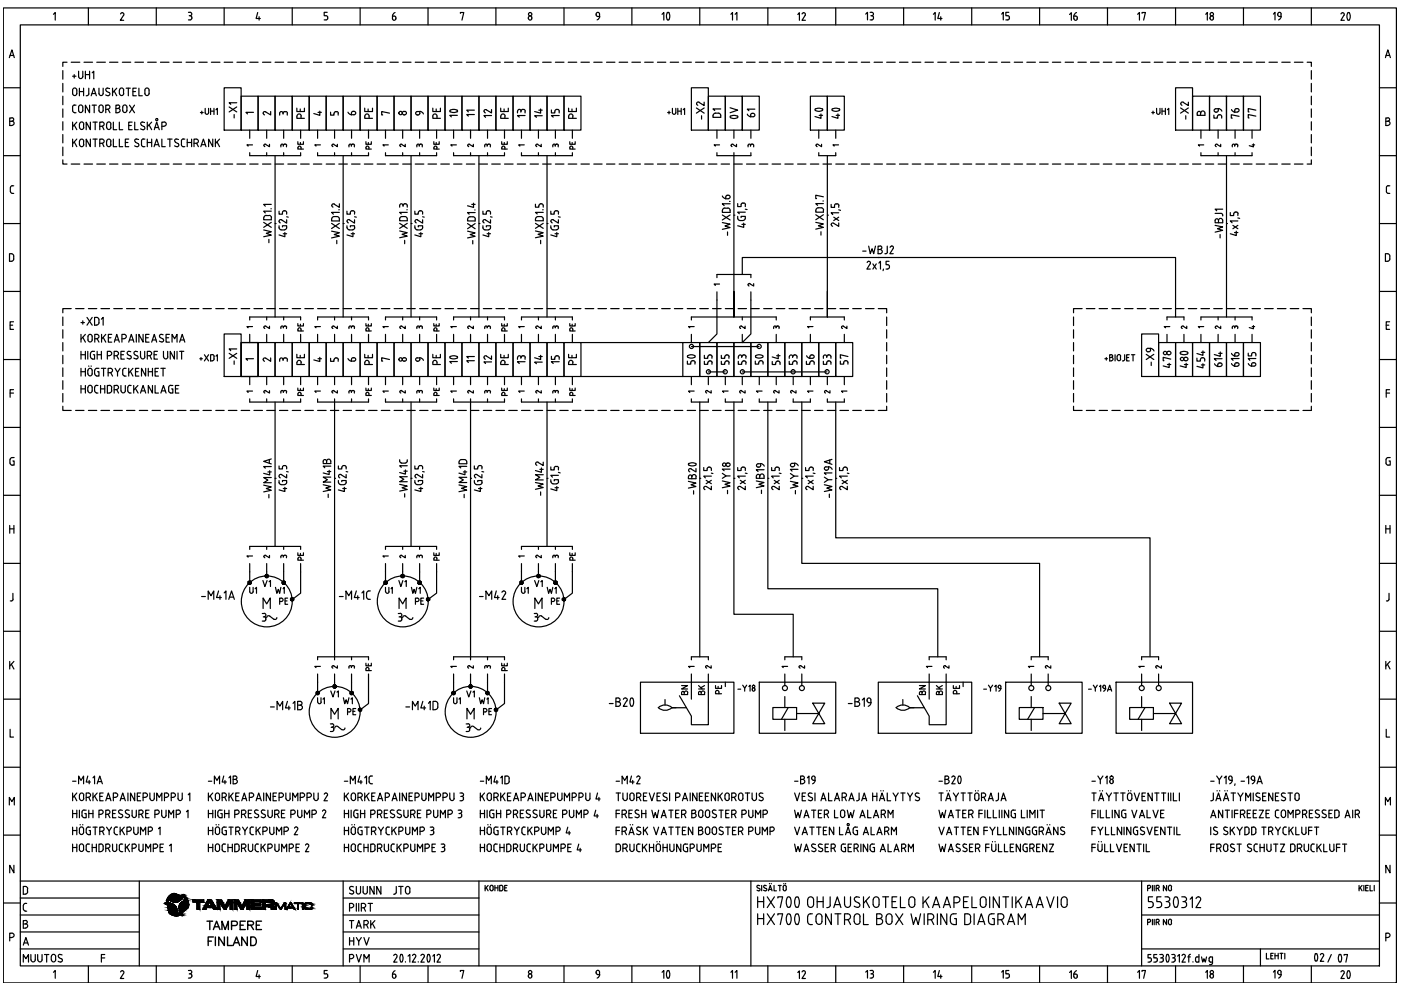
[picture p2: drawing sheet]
<svg xmlns="http://www.w3.org/2000/svg" width="297mm" height="210mm" viewBox="0 0 297 210" stroke-linecap="round" stroke-linejoin="round" font-family="sans-serif">
<!-- layer: EF00_S__0 -->
<g fill="none" stroke="#000" stroke-width=".25">
<path d="M.7 1.7h295.4v206.7h-295.4zM.7 18.6h3.6M2 12.2l.5-1.6 .5 1.6M2.1 11.8h.8M4.3 5.3h288.2v199.5h-288.2zM11.3 3l.4-.3v1.6M18.7 1.7v3.6M25.6 3l.2-.3a.36 .36 0 0 1 .4 .1 .36 .36 0 0 1 0 .4M26.2 3.2l-.7 1.1h.7M33.1 1.7v3.6M39.9 2.6h.4a.36 .36 0 0 1 .4 .4 .36 .36 0 0 1-.4 .3M40.1 3.3h.2"/>
<path d="M40.3 3.3a.45 .45 0 0 1 .4 .5 .45 .45 0 0 1-.4 .4h-.4M47.5 1.7v3.6M54.6 2.7l-.3 1.2h.9M54.9 3.5v.8M62 1.7v3.6M69.4 2.6h-.7v.7l.6 .1 .2 .3M69.5 3.7v.2M69.5 3.9l-.2 .3h-.6M76.4 1.7v3.6M83.2 3.9a.36 .36 0 0 0 .4 .4 .36 .36 0 0 0 .3-.4M83.2 3.4v.6M83.2 3.4h.4"/>
<path d="M83.6 3.4l.2 .1 .1 .3M83.8 2.7l-.4 .2-.2 .5M83.9 3.8v.2M90.7 1.7v3.6M97.6 2.8v-.1h.7l-.4 1.6M105.1 1.7v3.6M112 3.8v.1M112.7 3.8a.36 .36 0 0 1-.2 .5 .36 .36 0 0 1-.5-.4M112.8 3.7a.36 .36 0 0 0-.4-.3 .36 .36 0 0 0-.4 .3M119.6 1.7v3.6M126.4 3.1l.2 .4h.5M126.4 3.2a.38 .38 0 0 1 .2-.6 .38 .38 0 0 1 .5 .4v.5"/>
<path d="M127.2 3.4l-.2 .5-.4 .3M134 1.7v3.6M140.4 3l.3-.3v1.6M141.5 4.2h.3M141.5 4.1a1.17 1.17 0 0 1 .2-1.5l.1 .1a1.57 1.57 0 0 1 0 1.4M148.4 1.7v3.6M155 3l.3-.3v1.6M155.9 3l.3-.3v1.6M162.8 1.7v3.6M169.1 3.1l.4-.4v1.6M170.1 3l.1-.3a.36 .36 0 0 1 .5 .1 .36 .36 0 0 1 0 .4l-.7 1.1h.8M177.2 1.7v3.6"/>
<path d="M183.5 3l.4-.4v1.6M184.5 2.6h.3a.36 .36 0 0 1 .4 .4 .36 .36 0 0 1-.4 .3M184.6 3.3h.2M184.8 3.3a.45 .45 0 0 1 .4 .5 .45 .45 0 0 1-.4 .4h-.3M191.6 1.7v3.6M197.9 3l.4-.3v1.6M199.2 2.7l-.4 1.2h.9M199.5 3.5v.8M206 1.7v3.6M212.4 3l.3-.4v1.6M213.9 2.6h-.6v.7l.5 .1 .2 .3M214 3.7v.2"/>
<path d="M214 3.9l-.2 .3h-.5M220.4 1.7v3.6M226.8 3.1l.3-.4v1.6M227.7 3.9a.36 .36 0 0 0 .4 .4 .36 .36 0 0 0 .3-.4M228 3.4h-.3v.6M228.1 3.4l.2 .1 .1 .3M228.2 2.7l-.3 .2-.2 .5M228.4 3.8v.2M234.8 1.7v3.6M241.2 3l.4-.3v1.6M242.1 2.8v-.1h.8l-.4 1.6M249.2 1.7v3.6"/>
<path d="M255.6 3l.4-.3v1.6M256.5 3.8l.1 .1a.36 .36 0 0 0 .3 .4 .36 .36 0 0 0 .4-.4M257.2 3.8v.1M257.3 3.7a.36 .36 0 0 0-.4-.3 .36 .36 0 0 0-.3 .3M263.6 1.7v3.6M270 3l.3-.4v1.6M270.9 3v.2M270.9 3.1l.2 .4h.5M271.6 3v.5M271.6 3.4l-.1 .5-.4 .3M271.6 3a.36 .36 0 0 0-.3-.4 .36 .36 0 0 0-.4 .4M278 1.7v3.6"/>
<path d="M284.3 3l.2-.3a.36 .36 0 0 1 .4 .1 .36 .36 0 0 1 .1 .4l-.7 1.1h.7M285.8 2.7h.1a1.13 1.13 0 0 1 0 1.6l-.2-.1a1.44 1.44 0 0 1 .1-1.5zM292.5 18.6h3.6M293.7 12.2l.5-1.6 .6 1.6M293.9 11.8h.7M.7 33h3.6M2.1 25.7h.4M2.2 39.8v.8M2.5 25h-.4v1.6h.4M2.5 25.7a.44 .44 0 0 1 .5 .4 .44 .44 0 0 1-.5 .5M2.5 25a.36 .36 0 0 1 .4 .3 .36 .36 0 0 1-.4 .4M2.6 39.4h.3"/>
<path d="M2.6 39.4l-.4 .4M292.5 33h3.6M293.8 25.7h.4M294.2 25h-.4v1.6h.4M294.3 25a.36 .36 0 0 1 .3 .3 .36 .36 0 0 1-.3 .4 .44 .44 0 0 1 .4 .4 .44 .44 0 0 1-.4 .5M294.3 39.4h.4M294.4 39.4l-.4 .2-.1 1 .2 .4h.6M.7 47.4h3.6M2.2 40.6l.4 .4M2.4 53.8h-.4v1.6h.4M2.4 53.8l.3 .1a1.11 1.11 0 0 1 0 1.4l-.3 .1M2.6 41h.3"/>
<path d="M292.5 47.4h3.6M293.7 53.8l.7 .1a1.11 1.11 0 0 1 0 1.4l-.7 .1zM.7 61.8h3.6M.7 76.2h3.6M2.1 68.9h.6M2.9 68.2h-.8v1.6h.8M292.5 61.8h3.6M292.5 76.2h3.6M293.9 68.9h.6M294.6 68.2h-.7v1.6h.7M.7 90.6h3.6M2.1 98.2l.1 .2 .4 .2"/>
<path d="M2.1 83.3h.8M2.6 97h.4M2.6 97l-.4 .2-.1 1M2.7 97.7h.3v.9h-.4M2.9 82.6h-.8v1.6M292.5 90.6h3.6M293.9 83.3h.7M294.5 97.7h.3v.9h-.7l-.2-.4M294.6 82.6h-.7v1.6M294.8 97h-.5l-.4 .2v1M.7 105h3.6M.7 119.5h3.6"/>
<path d="M2.1 111.4v1.7M2.1 112.1h.8M2.9 111.4v1.7M292.5 105h3.6M292.5 119.5h3.6M293.8 112.1h.9M293.8 111.4v1.7M294.7 111.4v1.7M.7 133.8h3.6M2.2 127.4h.2M2.7 125.8l.1 1.2-.4 .4M292.5 133.8h3.6"/>
<path d="M294.5 125.8v1.2a.41 .41 0 0 1-.6 .4M.7 148.2h3.6M2.1 140.2v1.6M2.1 154.6v1.7h.8M2.4 140.8l.5 1M2.9 140.2l-.8 1M292.5 148.2h3.6M293.8 140.2v1.6M293.9 154.6v1.7h.7M294.2 140.8l.5 1M294.7 140.2l-.9 1M.7 162.7h3.6"/>
<path d="M.7 177.1h3.6M2 170.7v-1.6l.5 .9 .5-.9v1.6M292.5 162.7h3.6M292.5 177.1h3.6M293.7 170.7v-1.6l.5 .9 .6-.9v1.6M.7 191.5h3.6M2.1 198.8h.4M2.5 198.7a.44 .44 0 0 0 .5-.4 .44 .44 0 0 0-.5-.4h-.4v1.6M2.9 183.5v1.6l-.8-1.6v1.6M292.5 191.5h3.6M293.8 198.8h.4M294.2 197.9h-.4v1.6"/>
<path d="M294.3 197.9a.44 .44 0 0 1 .4 .4 .44 .44 0 0 1-.4 .4M294.7 183.5v1.6l-.9-1.6v1.6M11.3 206.1l.4-.3v1.6M18.7 204.8v3.6M25.6 206.1l.2-.3a.36 .36 0 0 1 .4 .1 .36 .36 0 0 1 0 .5M26.2 206.4l-.7 1.1h.7M33.1 204.8v3.6M39.9 205.8h.4M40.1 206.5h.2M40.3 205.7a.36 .36 0 0 1 .4 .4 .36 .36 0 0 1-.4 .3 .45 .45 0 0 1 .4 .5 .45 .45 0 0 1-.4 .4l-.4 .1M47.5 204.8v3.6M54.6 205.8l-.3 1.2h.9"/>
<path d="M54.9 206.7v.7M62 204.8v3.6M69.1 206.4l.4 .4M69.4 205.8h-.7v.7h.4M69.5 206.8v.2M69.5 207l-.2 .3-.6 .1M76.4 204.8v3.6M83.2 207.1a.36 .36 0 0 0 .4 .3 .36 .36 0 0 0 .3-.3M83.6 206.5h-.4v.6M83.6 206.5l.2 .1 .1 .3M83.8 205.8l-.4 .3-.2 .4M83.9 206.9v.2"/>
<path d="M90.7 204.8v3.6M97.6 206v-.2h.7l-.4 1.6M105.1 204.8v3.6M112 206.9v.1M112.7 206.9a.36 .36 0 0 1-.2 .5 .36 .36 0 0 1-.5-.4M112.8 206.8a.36 .36 0 0 0-.4-.3 .36 .36 0 0 0-.4 .3M119.6 204.8v3.6M126.4 206.3l.4 .3M126.4 206.3a.38 .38 0 0 1 .2-.5 .38 .38 0 0 1 .5 .3v.5M126.7 206.7h.4M127.2 206.6l-.2 .5-.4 .3M134 204.8v3.6"/>
<path d="M140.4 206.1l.3-.3v1.6M141.5 205.8h.2a1.13 1.13 0 0 1 0 1.6l-.2-.1a1.44 1.44 0 0 1 0-1.5zM148.4 204.8v3.6M155 206.1l.3-.3v1.6M155.9 206.1l.3-.3v1.6M162.8 204.8v3.6M169.1 206.2l.4-.3v1.6M170.1 206.1l.1-.3a.36 .36 0 0 1 .5 .1 .36 .36 0 0 1 0 .5M170.7 206.4l-.7 1.1h.8M177.2 204.8v3.6M183.5 206.1l.4-.3v1.6M184.5 205.8h.3"/>
<path d="M184.6 206.5h.2M184.8 205.7a.36 .36 0 0 1 .4 .4 .36 .36 0 0 1-.4 .3 .45 .45 0 0 1 .4 .5 .45 .45 0 0 1-.4 .4l-.3 .1M191.6 204.8v3.6M197.9 206.1l.4-.3v1.6M199.2 205.8l-.4 1.2h.9M199.5 206.7v.7M206 204.8v3.6M212.4 206.1l.3-.3v1.6M213.7 206.4l.3 .4M213.9 205.8h-.6v.7h.3M214 206.8v.2M214 207l-.2 .3-.5 .1"/>
<path d="M220.4 204.8v3.6M226.8 206.2l.3-.4v1.7M227.7 207.1a.36 .36 0 0 0 .4 .3 .36 .36 0 0 0 .3-.3M228 206.5h-.3v.6M228.1 206.5l.2 .1 .1 .3M228.2 205.8l-.3 .3-.2 .4M228.4 206.9v.2M234.8 204.8v3.6M241.2 206.1l.4-.3v1.6M242.1 206v-.2h.8l-.4 1.6M249.2 204.8v3.6M255.6 206.1l.4-.3v1.6"/>
<path d="M256.5 206.9l.1 .1a.36 .36 0 0 0 .3 .4 .36 .36 0 0 0 .4-.4M257.2 206.9v.1M257.3 206.8a.36 .36 0 0 0-.4-.3 .36 .36 0 0 0-.3 .3M263.6 204.8v3.6M270 206.1l.3-.4v1.7M270.9 206.1v.2M270.9 206.3l.4 .3M271.3 206.7h.3M271.6 206.1v.5M271.6 206.6l-.1 .5-.4 .3M271.6 206.1a.36 .36 0 0 0-.3-.4 .36 .36 0 0 0-.4 .4M278 204.8v3.6"/>
<path d="M284.3 206.1l.2-.3a.36 .36 0 0 1 .4 .1 .36 .36 0 0 1 .1 .5M284.9 206.4l-.6 1.1h.7M285.8 205.8h.1a1.13 1.13 0 0 1 0 1.7l-.2-.2a1.44 1.44 0 0 1 .1-1.5z"/>
<circle cx="112.4" cy="3" r=".36"/>
<circle cx="256.9" cy="3" r=".36"/>
<circle cx="112.4" cy="206.1" r=".36"/>
<circle cx="256.9" cy="206.1" r=".36"/>
</g>
<!-- layer: EP00_S__0 -->
<g fill="none" stroke="#000" stroke-width=".25">
<path d="M4.3 186.8h288.2M4.3 194h25.2M4.3 190.4h25.2M4.3 197.6h25.2M4.9 195.9h.5M4.9 192v.8M5 192.8l.4 .4M5.1 199.9h.8M5.4 187.9h-.5v1.7h.5M5.4 191.5h.3M5.4 193.2h.3M5.4 191.5l-.4 .4"/>
<path d="M5.4 187.9l.4 .3 .1 .2M5.4 196.8a.44 .44 0 0 0 .5-.5 .44 .44 0 0 0-.5-.4 .36 .36 0 0 0 .4-.4 .36 .36 0 0 0-.4-.4l-.5 .1v1.6h.5M5.8 188.5v.6M5.9 189.1l-.3 .4-.2 .1M29.5 186.8v18M72.8 194h28.7M72.8 186.8v18M72.8 190.4h28.7M72.8 197.6h28.7M74.1 192.5h.4M74.1 195.2h.9M74.1 198.8v1.6"/>
<path d="M74.1 199.5h.9M74.3 188.7l.5 .2a.4 .4 0 0 1 .1 .6 .4 .4 0 0 1-.6 0l-.2-.1M74.5 191.5h-.4v1.7M74.5 195.2v1.6M74.6 191.5a.44 .44 0 0 1 .4 .5 .44 .44 0 0 1-.4 .4M74.9 188a.43 .43 0 0 0-.6 0 .43 .43 0 0 0 0 .6M75 198.8v1.6M75.6 187.9v1.2a.44 .44 0 0 0 .4 .5 .44 .44 0 0 0 .4-.5v-1.2M75.6 196.8l.5-1.6 .5 1.6M75.6 198.8l.5 .8 .5-.8M75.6 191.5v1.7M75.7 196.3h.7"/>
<path d="M76.1 191.5v1.7M76.1 199.6v.8M76.6 192.5h.5M77 187.9v1.2a.44 .44 0 0 0 .4 .5 .44 .44 0 0 0 .5-.5v-1.2M77.1 191.5h-.5v1.7M77.1 191.5a.44 .44 0 0 1 .4 .5 .44 .44 0 0 1-.4 .4M77.2 198.8l.5 1.6 .6-1.6M77.2 192.5l.3 .7M77.2 196.1h.4M77.6 195.2h-.4v1.6M77.6 195.1a.44 .44 0 0 1 .5 .5 .44 .44 0 0 1-.5 .4M77.7 196.1l.3 .7"/>
<path d="M78 191.5h1M78.5 191.5v1.7M78.6 195.2v1.6M78.9 195.8l.6 1M79.3 187.9v1.7l-.9-1.7v1.7M79.5 195.2l-.9 1M80.8 187.9v1.7l-.9-1.7v1.7M101.5 186.8v18M102.9 187.7v1.2M103.1 188.2l.4 .7M103.5 187.7l-.6 .8M103.9 188.6v-.6a.32 .32 0 0 1 .3-.3 .32 .32 0 0 1 .3 .3v.6"/>
<path d="M103.9 188.6a.32 .32 0 0 0 .3 .3 .32 .32 0 0 0 .3-.3M104.9 187.7v1.2M104.9 188.2h.7M105.6 187.7v1.2M106.2 187.7h-.3v1.2h.3M106.3 187.7l.3 .2v.6l-.3 .4M107 188.2h.4M107.5 187.7h-.5v1.2h.5M159.2 186.8v18M160.7 187.7l-.1 .1-.1 .3 .5 .3M160.8 187.7l.3 .1M161 188.4l.1 .3a.39 .39 0 0 1-.6 0"/>
<path d="M161.5 187.7v1.2M162.2 187.7l.3 .1M162.2 187.7l-.2 .1-.1 .3 .5 .3M162.4 188.4l.2 .3a.42 .42 0 0 1-.7 0M162.9 188.9l.4-1.2 .4 1.2M163.1 188.6h.5M163.1 187.3v.1M163.5 187.3v.1M164.1 187.7v1.2h.5M165 187.7h.6M165.3 187.7v1.2M166.1 188.6v-.6a.32 .32 0 0 1 .3-.3 .32 .32 0 0 1 .3 .3v.6"/>
<path d="M166.1 188.6a.32 .32 0 0 0 .3 .3 .32 .32 0 0 0 .3-.3M166.2 187.3v.1M166.6 187.3v.1M242 194h50.5M242 186.8v18M243.3 195.6h.3M243.3 188.4h.3M243.6 194.9h-.3v1.2M243.6 187.7h-.3v1.2M243.6 194.9a.32 .32 0 0 1 .4 .3 .32 .32 0 0 1-.4 .3M243.6 187.7a.32 .32 0 0 1 .4 .3 .32 .32 0 0 1-.4 .3M244.3 187.7v1.2"/>
<path d="M244.3 194.9v1.2M244.7 187.7v1.2M244.7 194.9v1.2M245.1 195.6h.3M245.1 188.4h.3M245.4 194.9h-.3v1.2M245.4 187.7h-.3v1.2M245.5 194.9a.32 .32 0 0 1 .3 .3 .32 .32 0 0 1-.3 .3M245.5 187.7a.32 .32 0 0 1 .3 .3 .32 .32 0 0 1-.3 .3M245.5 195.6l.3 .5M245.5 188.4l.3 .5M247.3 194.9v1.2l-.6-1.2v1.2"/>
<path d="M247.3 187.7v1.2l-.6-1.2v1.2M247.7 195.8l.1-.6a.32 .32 0 0 1 .3-.3 .32 .32 0 0 1 .3 .3v.6M247.7 188.6l.1-.6a.32 .32 0 0 1 .3-.3 .32 .32 0 0 1 .3 .3v.6M247.8 195.8a.32 .32 0 0 0 .3 .3 .32 .32 0 0 0 .3-.3M247.8 188.6a.32 .32 0 0 0 .3 .3 .32 .32 0 0 0 .3-.3M288.1 187.7v1.2M288.4 188.2l.4 .7M288.8 187.7l-.7 .8M289.2 187.7v1.2M289.5 188.2h.5M290.1 187.7h-.6v1.2h.6M290.5 187.7v1.2h.5"/>
<path d="M291.4 187.7v1.2M4.3 201.2h25.2M4.9 200.4l.6-1.6 .5 1.6M4.9 204v-1.6l.6 .9 .5-.9v1.6M6.5 202.4v1.1M6.6 203.5a.44 .44 0 0 0 .4 .4 .44 .44 0 0 0 .5-.4M7.5 202.4v1.1M8 202.4v1.1M8 203.5a.44 .44 0 0 0 .5 .4 .44 .44 0 0 0 .4-.4M8.9 202.4v1.1M9.4 202.4h1M9.9 202.4v1.6"/>
<path d="M10.9 202.8v.7M10.9 202.8a.44 .44 0 0 1 .5-.5 .44 .44 0 0 1 .4 .5v.7M10.9 203.5a.44 .44 0 0 0 .5 .4 .44 .44 0 0 0 .4-.4M12.3 203.8l.6 .2M12.5 203.1l.5 .2M12.7 202.3l-.3 .3 .1 .4M12.7 202.4l.5 .1M13 203.3l.2 .4-.3 .2M72.8 201.2h28.7M74.1 203.3h.4M74.5 202.4h-.4v1.6M74.6 202.3a.44 .44 0 0 1 .4 .5 .44 .44 0 0 1-.4 .4"/>
<path d="M75.6 202.4l.5 1.6 .5-1.6M77.2 204v-1.6l.5 .9 .6-.9v1.6M242 201.2h50.5M267.2 201.2v3.6M268.5 202.1v1.2h.6M269.4 202.6h.4M269.9 202.1h-.5v1.2h.5M270.3 202.6h.7M270.3 202.1v1.2M271 202.1v1.2M271.4 202.1h.6M271.7 202.1v1.2"/>
<path d="M272.4 202.1v1.2M282.3 202.4l-.8 1.6"/>
</g>
<!-- layer: EP00_T__0 -->
<g fill="none" stroke="#000" stroke-width=".25">
<path d="M83.5 189.6h.1M84 187.9v1.3M84 189.2l-.3 .4M84.5 187.9h1M85 187.9v1.7M86 188.4v.7M86.9 188.4v.7a.44 .44 0 0 1-.4 .5 .44 .44 0 0 1-.5-.5M86.9 188.4a.44 .44 0 0 0-.4-.5 .44 .44 0 0 0-.5 .5M160.6 190.1v2.3M160.6 193.7v2.3M160.6 191.2h1.3M160.6 194.8h1.3"/>
<path d="M161.9 190.1v2.3M161.9 193.7v2.3M162.7 190.1l1.5 2.3M162.7 193.7l1.5 2.3M164.2 190.1l-1.5 2.3M164.2 193.7l-1.5 2.3M164.9 190.4v-.3h1l-.5 2.3M164.9 194v-.3h1l-.5 2.3M166.9 190.3a2.14 2.14 0 0 0 0 2M166.9 193.9a1.71 1.71 0 0 0 .3 2.1l.3-.1a2.11 2.11 0 0 0 0-2M167 192.3l.2 .1 .3-.1M167.5 190.3l-.3-.2-.2 .2"/>
<path d="M167.5 193.9l-.3-.2-.2 .2M167.5 190.3a2.14 2.14 0 0 1 0 2M168.7 190.3a2.14 2.14 0 0 0 0 2M168.7 193.9a2.14 2.14 0 0 0 0 2M168.7 192.3l.3 .1 .3-.1M169.2 190.3a2.14 2.14 0 0 1 0 2M169.2 193.9a1.78 1.78 0 0 1-.2 2.1l-.3-.1M169.3 190.3l-.3-.2-.3 .2M169.3 193.9l-.3-.2-.3 .2M171.2 190.8v1M171.2 194.3v1.2M171.3 195.5a.7 .7 0 0 0 .9 .5"/>
<path d="M171.3 190.8a.61 .61 0 0 1 .6-.7 .61 .61 0 0 1 .6 .7v1M171.3 191.8a.61 .61 0 0 0 .6 .6 .61 .61 0 0 0 .6-.6M172.2 193.7a.7 .7 0 0 0-.9 .6M173 194.4v1M173 194.4a.61 .61 0 0 1 .7-.7 .61 .61 0 0 1 .6 .7v1a.61 .61 0 0 1-.7 .6 .61 .61 0 0 1-.6-.6M173.3 191.2h1.2M173.3 190.1v2.3M174.5 190.1v2.3M176 190.1l.1 1.8a.62 .62 0 0 1-.8 .5M176.3 193.7v2.3l-1.3-2.3v2.3M176.8 192.4l.7-2.3 .8 2.3M177 191.8h1.1"/>
<path d="M177 193.7h1.3M177.7 193.7v2.3M179.1 190.1v1.7M179.1 195h.6M179.1 191.8a.61 .61 0 0 0 .6 .6 .61 .61 0 0 0 .6-.6M179.7 195a.61 .61 0 0 0 .6-.7 .61 .61 0 0 0-.6-.6h-.6v2.3M179.8 195l.5 1M180.3 190.1v1.7M181.1 194.4v1M181.1 192.1l.8 .3M181.1 194.4a.61 .61 0 0 1 .6-.7 .61 .61 0 0 1 .7 .7l-.1 1a.59 .59 0 0 1-.6 .6 .59 .59 0 0 1-.6-.6M181.3 191.1l.7 .4a.49 .49 0 0 1 .3 .5 .49 .49 0 0 1-.5 .4"/>
<path d="M182.2 190.3a.57 .57 0 0 0-.8-.1 .57 .57 0 0 0 0 .9M183.1 193.7v2.3h1M183.1 190.1v2.3M183.6 191l.7 1.4M184.3 190.1l-1.2 1.4M185.1 190.8v1M185.2 190.8a.61 .61 0 0 1 .6-.7 .61 .61 0 0 1 .6 .7v1M185.2 191.8a.61 .61 0 0 0 .6 .6 .61 .61 0 0 0 .6-.6M185.9 193.7h.6a.49 .49 0 0 1 .5 .5 .49 .49 0 0 1-.5 .5 .64 .64 0 0 1 .6 .7 .64 .64 0 0 1-.6 .6h-.6zM185.9 194.8h.6M187.1 190.1h1.3M187.8 190.1v2.3"/>
<path d="M187.9 194.4v1M187.9 194.4a.61 .61 0 0 1 .6-.7 .61 .61 0 0 1 .6 .7v1a.61 .61 0 0 1-.6 .6 .61 .61 0 0 1-.6-.6M189.1 191.2h.8M189.9 193.7l1.5 2.3M190.1 190.1h-1v2.3h1M190.9 190.1v2.3h1M191.4 193.7l-1.5 2.3M192.7 190.8v1M192.7 190.8a.61 .61 0 0 1 .6-.7 .61 .61 0 0 1 .7 .7v1M192.7 191.8a.61 .61 0 0 0 .6 .6 .61 .61 0 0 0 .7-.6M193.2 193.7l.5 2.3 .5-1.5 .5 1.5 .5-2.3M195.7 190.1v2.3"/>
<path d="M195.9 193.7v2.3M196.2 191l.8 1.4M196.7 195h.6M197 190.1l-1.3 1.4M197.3 193.7h-.6v2.3M197.4 193.7a.61 .61 0 0 1 .6 .7 .61 .61 0 0 1-.6 .6M197.5 195l.5 1M197.7 192.4l.8-2.3 .7 2.3M198 191.8h1M198.7 193.7v2.3M200 192.4l.8-2.3 .7 2.3M200.2 191.8h1.1"/>
<path d="M200.7 193.7v2.3l-1.2-2.3v2.3M201.5 194.4v1M201.5 195.4a.61 .61 0 0 0 .6 .6M202.1 193.7h.7M202.1 193.7a.61 .61 0 0 0-.6 .7M202.3 191.4h.6a.61 .61 0 0 0 .6-.6 .61 .61 0 0 0-.6-.7h-.6v2.3M202.4 194.8h.4v1.2h-.7M204.3 191.2h.7M205.1 193.7h-.6v2.3h.6M205.1 193.7a.7 .7 0 0 1 .7 .7M205.3 190.1h-1v2.3h1M205.8 194.5v.9"/>
<path d="M205.8 195.3a.7 .7 0 0 1-.7 .7M206.1 190.1v2.3h1M206.5 193.7v2.3M207.3 196l.8-2.3 .7 2.3M207.5 195.4h1.1M207.8 191.8a.61 .61 0 0 0 .7 .6 .61 .61 0 0 0 .6-.6M207.8 191.8v-1a.61 .61 0 0 1 .7-.7 .61 .61 0 0 1 .6 .7v1M209.6 194.4v1M209.8 190.1v2.3M210.4 194.8h.4v1.2l-.8-.1-.4-.5M210.8 193.7h-.6a.61 .61 0 0 0-.6 .7M211.6 195h.6"/>
<path d="M211.9 190.1v2.3l-1.3-2.3v2.3M212.2 193.7h-.6v2.3M212.2 193.7a.61 .61 0 0 1 .6 .7 .61 .61 0 0 1-.6 .6M212.3 195l.5 1M212.6 190.1h1.3M213.3 190.1v2.3M213.6 196l.8-2.3 .7 2.3M213.8 195.4h1.1M214.6 190.1v2.3M215.4 190.1v2.3M215.9 196v-2.3l.7 1.3 .8-1.3v2.3M215.9 191l.7 1.4"/>
<path d="M216.6 190.1l-1.2 1.4M217.4 192.4l.8-2.3 .7 2.3M217.6 191.8h1.1M219.7 192.4l.8-2.3 .7 2.3M219.9 191.8h1.1M221.9 190.1l.8 2.3 .8-2.3M224.2 190.1v2.3M225 191.8v-1a.61 .61 0 0 1 .6-.7 .61 .61 0 0 1 .7 .7v1M225 191.8a.61 .61 0 0 0 .6 .6 .61 .61 0 0 0 .7-.6M243.5 192.4h.5M244 191.2a.63 .63 0 0 1 .5 .6 .63 .63 0 0 1-.5 .6M244.4 190.1h-.9v1.1h.5"/>
<path d="M246.2 190.1h-.9v1.1h.5a.63 .63 0 0 1 .5 .6 .63 .63 0 0 1-.5 .6h-.5M247 190.1h.5a.49 .49 0 0 1 .5 .5 .49 .49 0 0 1-.5 .5M247.3 191.2a.63 .63 0 0 1 .7 .4 .63 .63 0 0 1-.5 .8h-.5M249 190.3a2.14 2.14 0 0 0 0 2M249.1 192.3l.2 .1 .3-.1M249.6 190.3l-.3-.2-.2 .2M249.6 190.3a2.14 2.14 0 0 1 0 2M250.6 190.1h.5a.49 .49 0 0 1 .5 .5 .49 .49 0 0 1-.5 .5M250.8 191.2a.63 .63 0 0 1 .8 .4 .63 .63 0 0 1-.5 .8h-.5M252.3 190.7l.5-.6v2.3M253.6 190.5a.5 .5 0 0 1 .7-.3 .5 .5 0 0 1 .2 .7M254.5 190.9l-.9 1.5h1"/>
<path d="M21.5 203.1h.7M22.2 202.4h-.7v1.6M83.8 202.3a.36 .36 0 0 1 .3 .6M83.8 202.3l-.3 .3M84.1 202.9l-.6 1.1h.7M84.9 203.9h.4M85 202.5a1.5 1.5 0 0 0 0 1.4M85.3 202.5a1.5 1.5 0 0 1 0 1.4M85.3 202.4h-.4M86 203.9v.1M86.5 202.7l.4-.3v1.6M87.5 202.6l.2-.2a.36 .36 0 0 1 .4 .1 .36 .36 0 0 1 0 .4"/>
<path d="M88.1 202.9l-.7 1.1h.7M88.7 203.9v.1M89.6 202.3l-.4 .3M89.6 202.3a.36 .36 0 0 1 .3 .6M89.9 202.9l-.7 1.1h.7M90.7 203.9h.3M90.7 202.5a1.5 1.5 0 0 0 0 1.4M91 202.5a1.5 1.5 0 0 1 0 1.4M91 202.4h-.3M91.8 202.7l.3-.3v1.6M92.7 202.6l.2-.2a.36 .36 0 0 1 .4 .1 .36 .36 0 0 1 0 .4M93.3 202.9l-.6 1.1h.7"/>
<path d="M243.4 204h.3M243.8 203.1l.3 .3v.4l-.3 .1M244 202.4h-.6v.7h.3M244.6 204h.4M245 203.1l.4 .3M245.3 202.4h-.7v.7h.4M245.3 203.4v.2M245.4 203.6l-.4 .3M245.9 204h.4M245.9 202.4h.4M246.1 203.1h.2M246.3 202.3a.36 .36 0 0 1 .4 .4 .36 .36 0 0 1-.4 .4l.4 .3"/>
<path d="M246.6 203.4v.2M246.7 203.6l-.4 .3M247.3 203.9h.4M247.4 202.5a1.5 1.5 0 0 0 0 1.4M247.7 202.5a1.5 1.5 0 0 1 0 1.4M247.7 202.4h-.4M248.4 204h.4M248.4 202.4h.4M248.6 203.1h.2M248.8 202.3a.36 .36 0 0 1 .4 .4 .36 .36 0 0 1-.4 .4 .45 .45 0 0 1 .4 .4 .45 .45 0 0 1-.4 .4M249.7 202.7l.3-.3v1.6M250.6 202.6l.2-.2a.36 .36 0 0 1 .4 .1 .36 .36 0 0 1 .1 .4"/>
<path d="M251.2 202.9l-.6 1.1h.7M251.8 202.9h.6M252 202.7v1.3M252.4 202.3l-.4 .4M252.9 203.9v.1M254.2 202.4v1.6l-.6-.1-.1-.2v-.7l.7-.1M254.7 202.9l.3 1.1 .3-.7 .3 .7 .2-1.1M256.4 204.5h.3M257.1 204l-.7-.2v-.6l.1-.3h.6v1.3M257.1 204.2l-.3 .3M283.9 203.9h.4M283.9 202.5a1.5 1.5 0 0 0 0 1.4"/>
<path d="M284.3 202.5a1.5 1.5 0 0 1 0 1.4M284.3 202.4h-.4M285 202.6v-.2h.7l-.3 1.6"/>
</g>
<!-- layer: TEKSTIT -->
<g fill="none" stroke="#000" stroke-width=".3">
<path d="M43.9 195.3h1.2M44.1 199.5h.7M44.5 195.3v1.8M45.2 197.1l.7-1.8 .7 1.8M45.2 198.7h-1.1v1.8M45.5 196.5h.9M45.7 198.7v1.8M47.1 197.1v-1.8l.6 1.8 .7-1.8v1.8M47.6 198.7v1.8l-1.2-1.8v1.8M48.2 198.7v1.8h1.1M49.1 196.2h.8a.47 .47 0 0 0 .4-.4 .47 .47 0 0 0-.4-.5h-.8v1.8M49.7 199.9h.9"/>
<path d="M50.9 196.2h.7M52 195.3h-1.1v1.8h1.1M52.4 198.7v1.8l-1.1-1.8v1.8M52.5 196.2l1.1-.1 .1-.4-.4-.4h-.8v1.8M53.2 198.7h.5a.98 .98 0 0 1 .7 .9 .98 .98 0 0 1-.7 .9h-.5zM53.2 196.2l.5 .9M54.3 196.2h.7M55.4 195.3h-1.1v1.8h1.1M49.4 200.5l.8-1.8 .6 1.8"/>
</g>
<!-- layer: Tammermatic colour with slogans -->
<g fill="none" stroke="#000" stroke-width=".21">
<path d="M35 191.5a2.08 2.08 0 0 1 2.6 2.2l.5 .3a1.77 1.77 0 0 1-2.4-1l-.2-1-.5-.4zM35.3 191.1h.1M35.3 191h.1M35.4 191.1h.1M35.5 191.1h.1M35.5 191.4a1.95 1.95 0 0 1 2.1 2.1l.5 .5-.1 .1 .1-.1a1.2 1.2 0 0 1-.6-1.3 2 2 0 0 0-2-1.3zM35.6 191l.3-.1-.4 .2zM35.7 190.1a1.49 1.49 0 0 1 2.3-.2h.3l.7-.3a1.94 1.94 0 0 1-3.1 1.3l-.5 .2-.1-.1zM36.1 191l1 .3zM37.1 191.3h.1h-.1M37.4 191.3h.1M37.5 191.2h.1"/>
<path d="M37.7 191.2h.1M37.8 191.2h.1M38 192.3h.1M38 192.2h.1M38 192.1h.1M38 191.9h.1M39.1 190.4l-.1 .5-.9 .9 1-1zM39.1 190.4h.1M39.2 190.2h.1M39.2 190.2a1.73 1.73 0 0 1 .4 2.5l-.8 .6-.2 .8a1.92 1.92 0 0 1-.6-1.9l.1-.5 .3-.3a.93 .93 0 0 0 .7-1zM39.3 190.2h.1M40.9 190.8h2.3v.5h-.8v1.5h-.7v-1.5h-.8z"/>
<path d="M44.1 190.8h.4v.5l-.4 .7h.4v.4h-.7l-.2 .4h-.6zM44.4 191.2l.5 .8h-.8zM44.5 190.8h.4l1.1 2h-.7l-.2-.4h-.6v-.4h.4l-.4-.7zM46 190.8h1l.7 1.3 .7-1.3h.9v2h-.5v-1.4l-.9 1.4h-.4l-.9-1.4v1.4h-.6zM49.6 190.8h1l.7 1.3 .7-1.3h.9v2h-.6v-1.4l-.8 1.4h-.5l-.8-1.4v1.4h-.6zM53.2 190.8h2.2v.4h-1.6v.4h1.5v.4h-1.5v.3h1.6v.5h-2.2zM55.7 190.8h1.2v.5h-.6v.5h.6v.5h-.6v.5h-.6zM56.3 191.3h.7a.32 .32 0 0 1 .5 0 .32 .32 0 0 1-.2 .5h-1zM56.9 190.8h.3a.69 .69 0 0 1 .9 .3 .69 .69 0 0 1-.3 .9l.3 .1 .1 .7h-.7a.4 .4 0 0 0-.1-.5 .4 .4 0 0 0-.5 0v-.5h.4a.26 .26 0 0 0 .3-.3 .26 .26 0 0 0-.4-.2h-.3zM58.4 191.4h.3l.8 1.2 .8-1.2h.3v1.4h-.2v-1.2l-.9 1.2-.9-1.2v1.2h-.2zM61.5 191.4l.1 .2-.4 .7h.4v.2h-.5l-.2 .3h-.2zM61.6 191.6l.5 .7h-.9z"/>
<path d="M61.6 191.4l1 1.4h-.3l-.1-.3h-.6v-.2h.5zM62.4 191.4h1.6v.2h-.7v1.2h-.2v-1.2h-.7zM64.1 191.4h.2v1.4h-.2zM64.7 191.5l.3-.1a1.03 1.03 0 0 1 1.2 .3v.2a1.05 1.05 0 0 0-1.3-.3l-.2 .3a.64 .64 0 0 0 .2 .7 .64 .64 0 0 0 .7 .1l.3-.1 .1-.3h.2a.47 .47 0 0 1-.2 .5 .47 .47 0 0 1-.6 0 .69 .69 0 0 1-.8-.1 .69 .69 0 0 1-.1-.9z"/>
</g>
<g fill="#000" stroke="#000" stroke-width=".21">
<path d="M35.3 191.1h.2zM35.7 191.4h.2zM35.9 191.4l.2 .1zM36.1 191l.5 .2zM36.1 191.5h.2zM36.3 191.5l.2 .1zM36.6 191.7l.1 .1zM36.6 194h1.4zM36.7 191.8l.2 .1zM36.7 194.1h1.3zM36.9 191.3h.2zM36.8 189.4h.2z"/>
<path d="M36.9 191.9l.2 .2zM37 194.1h.8zM37 191.3h.2zM37.1 192.1l.2 .1zM37.1 191.3h.1zM38.1 191.6l.1-.1zM38.3 191.4l.2-.1zM38.5 194.1h.2zM38.6 191.2l.2-.1zM39 190.9l-.1 .1zM39.2 190.2h.1zM56.9 191.3h1.3z"/>
<path d="M56.9 192h1zM57.4 191.8h.7zM65 192.8h.7z"/>
<path d="M35 191.5h1.3zM35 191.5h1.3z"/>
<path d="M35 191.5l1.4 .1zM35 191.5l1.4 .1z"/>
<path d="M35 191.6h1.5zM35 191.6h1.5z"/>
<path d="M35.1 191.4h.7zM35.4 191.4h.4z"/>
<path d="M35 191.6l1.6 .1zM35 191.6l1.6 .1z"/>
<path d="M35.1 191.7h1.5zM35.1 191.7h1.5z"/>
<path d="M35.2 191.7l1.5 .1zM35.2 191.7l1.5 .1z"/>
<path d="M35.3 190.9l.5 .1zM35.3 190.9h.6z"/>
<path d="M35.3 191h.3zM35.3 191h.3zM35.3 191h.3zM35.3 191h.3zM35.3 191h.3zM35.3 191h.3z"/>
<path d="M35.4 190.7l-.1 .1h3zM35.4 190.7h3.2l-.3 .1z"/>
<path d="M35.3 191.1h.2zM35.3 191.1h.2zM35.3 191.1h.2z"/>
<path d="M35.5 190.5l-.1 .2h3.2zM35.5 190.5h3.2l-.1 .2z"/>
<path d="M35.3 191.1h.2zM35.3 191.1h.2z"/>
<path d="M35.2 191.8l.3 .1h1.4zM35.2 191.8h1.5l.2 .1z"/>
<path d="M35.5 190.4v.1h3.2zM35.5 190.4h3.3l-.1 .1z"/>
<path d="M35.5 191.9l1.5 .1zM35.5 191.9l1.5 .1z"/>
<path d="M35.8 190.1l-.3 .3h3.3zM35.8 190.1h3.1l-.1 .3z"/>
<path d="M35.3 191.1h.2zM35.3 191.1h.2zM35.3 191l.2 .1zM35.3 191h.3z"/>
<path d="M35.5 192l1.6 .1zM35.5 192l1.6 .1z"/>
<path d="M35.5 192.1h1.7zM35.5 192.1h1.7z"/>
<path d="M35.4 191.4h.2zM35.4 191.4h.2zM35.4 191.4h.2zM35.5 191.4h.1z"/>
<path d="M35.5 192.1l.1 .2h1.7zM35.5 192.1h1.7l.1 .2z"/>
<path d="M35.6 192.3v.2h1.8zM35.6 192.3h1.7l.1 .2z"/>
<path d="M35.3 191h.3zM35.3 191h.4z"/>
<path d="M35.3 191h.3zM35.3 191h.3zM35.3 191h.3zM35.3 191h.3z"/>
<path d="M35.3 191h.4zM35.3 191h.4zM35.3 191h.4zM35.3 191h.5z"/>
<path d="M35.5 191.4h.2zM35.5 191.4h.2z"/>
<path d="M35.6 192.5l.1 .4h1.8zM35.6 192.5h1.8l.1 .4z"/>
<path d="M35.7 192.9l1.8 .1zM35.7 192.9l1.8 .1z"/>
<path d="M35.8 190.1h3.1zM35.8 190.1h3.2z"/>
<path d="M35.8 190.1h3.2l-3.1-.2zM35.9 189.9h3.1v.2z"/>
<path d="M35.8 193.4l1.8 .1zM35.8 193.4l1.8 .1z"/>
<path d="M36 189.9h2.3zM36 189.9h2.3z"/>
<path d="M35.8 193.5l1.8 .1zM35.8 193.5l1.8 .1z"/>
<path d="M36 189.9h2.3zM36 189.9h2.3z"/>
<path d="M35.9 190.9h2.3zM35.9 190.9h2.3z"/>
<path d="M35.9 193.6l1.7 .1zM35.9 193.6l1.7 .1z"/>
<path d="M36 189.9h2.1zM36.1 189.8l2 .1z"/>
<path d="M36.1 191h2.1zM36.1 191h2.1z"/>
<path d="M35 191.5h1.1zM35 191.5h1.1zM35 191.5h1.1zM35.1 191.4l1 .1z"/>
<path d="M36.2 189.7l1.7 .1zM36.2 189.7l1.7 .1z"/>
<path d="M36 193.7l.1 .1h1.7zM36 193.7h1.6l.2 .1z"/>
<path d="M36.2 189.7h1.6l-1.2-.2zM36.6 189.5h.7l.5 .2z"/>
<path d="M36.1 191h2zM36.1 191h2.1z"/>
<path d="M36.2 193.9h1.8zM36.2 193.9h1.8z"/>
<path d="M36.3 193.9l1.8 .1zM36.3 193.9l1.8 .1z"/>
<path d="M36.6 189.5h.7zM36.7 189.5h.6z"/>
<path d="M36.2 191l.4 .1h1.2zM36.2 191h1.9l-.3 .1z"/>
<path d="M36.6 191.1l1.2 .1zM36.6 191.1l1.2 .1z"/>
<path d="M36.6 191.2l.3 .1zM36.6 191.2l.3 .1z"/>
<path d="M36.6 191.2h1.1zM36.6 191.2h1.2z"/>
<path d="M36.6 194h1.4zM36.5 194h1.5zM36.5 194h1.6z"/>
<path d="M36.7 189.5h.5zM36.8 189.4l.4 .1z"/>
<path d="M36.7 194.1h1.3zM36.7 194.1h1.3zM36.7 194.1h1.3zM36.7 194.1h1.3zM36.7 194.1h1.3zM36.6 194l1.4 .1zM36.6 194h1.4z"/>
<path d="M36.8 194.1h1.2zM36.8 194.1h1.2z"/>
<path d="M36.6 191.2h.9zM36.6 191.2h1.1z"/>
<path d="M36.9 191.2l.6 .1zM36.9 191.2h.6z"/>
<path d="M36.8 194.1h1.1zM36.8 194.1h1.2z"/>
<path d="M36.9 191.3h.5zM36.9 191.3h.6z"/>
<path d="M36.9 191.3h.4zM36.9 191.3h.5z"/>
<path d="M36.9 194.1h.9zM36.9 194.1h1z"/>
<path d="M37 194.1l.6 .1zM37.2 194.2h.4z"/>
<path d="M37 191.3h.2zM37 191.3h.2zM37 191.3h.3z"/>
<path d="M37 191.3h.3zM37 191.3h.3z"/>
<path d="M37.5 192.6v.3zM37.5 192.6v.3z"/>
<path d="M37.5 192.9v.4zM37.5 192.9v.4z"/>
<path d="M35.8 193.4h1.7zM35.8 193.4h1.7zM35.7 193l.1 .4h1.7zM35.7 193h1.8v.4z"/>
<path d="M37.5 193.3l.1 .2zM37.5 193.3l.1 .2z"/>
<path d="M36.6 191.2h1.2zM36.6 191.2h1.2zM36.6 191.2h1.2zM36.6 191.2h1.2z"/>
<path d="M38 192.1l2 .1zM38 192.1l2 .1z"/>
<path d="M38 192.2v.1h1.9zM38 192.2h1.9v.1z"/>
<path d="M38 192.3h1.9zM38 192.3h1.9zM38 192.3h1.9zM38 192.3h1.9zM38 192.3h1.9zM38 192.3h1.9zM38 192.3h1.9zM38 192.3h1.9z"/>
<path d="M38 192.3l1.9 .1zM38 192.3l1.9 .1z"/>
<path d="M38 192.4v.2h1.7zM38 192.4h1.9l-.2 .2z"/>
<path d="M38 192.6h1.7zM38 192.6h1.7z"/>
<path d="M36.2 193.9h1.8zM36.2 193.9h1.8zM36.1 193.8l1.9 .1zM36.1 193.8l1.9 .1z"/>
<path d="M38 191.9l2 .1zM38 191.9l2 .1z"/>
<path d="M38 192l2 .1zM38 192l2 .1z"/>
<path d="M38 192.1h2zM38 192.1h2z"/>
<path d="M38 192.6v.5h1.1zM38 192.6h1.7l-.6 .5z"/>
<path d="M38 193.1l1.1 .1zM38 193.1h1.1z"/>
<path d="M38.1 191.8l1.9 .1zM38.1 191.8l1.9 .1z"/>
<path d="M38 191.9h2zM38 191.9h2z"/>
<path d="M38 193.2v.1h.9zM38 193.2h1.1l-.2 .1z"/>
<path d="M38.1 191.7l1.9 .1zM38.1 191.7l1.9 .1z"/>
<path d="M38 193.3l.1 .1h.7zM38 193.3h.9l-.1 .1z"/>
<path d="M38.2 191.5l-.1 .2h1.9zM38.2 191.5h1.8v.2z"/>
<path d="M38.1 193.4h.6zM38.1 193.4h.7z"/>
<path d="M38.1 193.4l.1 .2h.5zM38.1 193.4h.6v.2z"/>
<path d="M38.2 193.6l.5 .1zM38.2 193.6l.5 .1z"/>
<path d="M36.1 191h2.1zM36.1 191h2.1zM36 190.9l2.2 .1zM36 190.9h2.2z"/>
<path d="M38.2 191.5h1.8l-1.5-.2zM38.5 191.3h1.4l.1 .2z"/>
<path d="M35.3 190.9h2.9zM35.3 190.9h2.9zM35.3 190.8l2.9 .1zM35.3 190.8h3z"/>
<path d="M38.2 193.7l.1 .1h.4zM38.2 193.7h.5v.1z"/>
<path d="M38.3 193.8l.4 .1zM38.3 193.8l.4 .1z"/>
<path d="M38.3 189.9h.7zM38.5 189.9h.5z"/>
<path d="M38.3 193.9l.4 .1zM38.3 193.9l.4 .1z"/>
<path d="M38.4 194h.3zM38.4 194h.3z"/>
<path d="M38.4 194h.3zM38.4 194h.3z"/>
<path d="M38.5 191.3h1.4zM38.6 191.2l1.3 .1z"/>
<path d="M38.5 194.1h.2zM38.5 194l.2 .1zM38.5 194l.2 .1z"/>
<path d="M38.6 191.2h1.3l-1.1-.1zM38.8 191.1h1.1v.1z"/>
<path d="M38.6 189.9h.5zM38.8 189.8l.3 .1z"/>
<path d="M38.6 194.1h.1zM38.6 194.1h.1zM38.6 194.1h.1z"/>
<path d="M38.8 189.8h.3zM38.8 189.7l.3 .1z"/>
<path d="M38.8 191.1h1.1l-.9-.1zM39 191h.8l.1 .1z"/>
<path d="M39.1 190.8l-.1 .2h.8zM39.1 190.8h.7v.2z"/>
<path d="M38.5 189.9h.5zM38.5 189.9h.5zM38.5 189.9h.5zM38.6 189.9h.5z"/>
<path d="M38.8 189.7h.3zM38.8 189.7h.3zM38.8 189.7h.3zM38.9 189.6l.2 .1z"/>
<path d="M39.1 190.7l.7 .1zM39.1 190.7l.7 .1z"/>
<path d="M39.1 190.3h.3zM39.2 190.2l.2 .1z"/>
<path d="M39.1 190.3h.3zM39.1 190.3h.3z"/>
<path d="M39.1 190.3l.4 .1zM39.1 190.3l.4 .1z"/>
<path d="M39.1 190.4h.5zM39.1 190.4h.5z"/>
<path d="M39.1 190.5h.5zM39.1 190.5h.5z"/>
<path d="M39.1 190.5l.6 .1zM39.1 190.5l.6 .1z"/>
<path d="M39.1 190.6l.6 .1zM39.1 190.6l.6 .1z"/>
<path d="M39.2 190.2h.1zM39.2 190.2h.1zM39.2 190.2h.1zM39.2 190.2h.1z"/>
<path d="M39.1 190.5h.5zM39.1 190.5h.5zM39.1 190.5h.5zM39.1 190.5h.5zM39.1 190.4l.5 .1zM39.1 190.4l.5 .1z"/>
<path d="M38 192.3h1.9zM38 192.3h1.9z"/>
<path d="M38 192.2h1.9zM38 192.2h2z"/>
<path d="M38.1 191.7h1.9zM38.1 191.7h1.9zM38.1 191.7h1.9zM38.1 191.7h1.9z"/>
<path d="M38.1 191.8h1.9zM38.1 191.8h1.9z"/>
<path d="M38.1 191.8h1.9zM38.1 191.8h1.9zM38.1 191.8h1.9zM38.1 191.8h1.9z"/>
<path d="M40.9 190.8v.5h2.3zM40.9 190.8h2.3v.5z"/>
<path d="M41.7 191.3v1.5h.7zM41.7 191.3h.7v1.5z"/>
<path d="M43.2 192.4l-.2 .4h.6zM43.2 192.4h.6l-.2 .4z"/>
<path d="M43.4 192l-.2 .4h1.3zM43.4 192h1.1v.4z"/>
<path d="M43.8 191.3l-.4 .7h.7zM43.8 191.3h.6l-.3 .7z"/>
<path d="M44.1 190.8l-.3 .4h.7zM44.1 190.8h.4v.4z"/>
<path d="M43.8 191.2l.6 .1zM43.8 191.2l.6 .1z"/>
<path d="M44.5 190.8v.5h.6zM44.5 190.8h.4l.2 .5z"/>
<path d="M44.5 192v.4h1.2zM44.5 192h1l.2 .4z"/>
<path d="M44.5 191.3l.4 .7h.6zM44.5 191.3h.6l.4 .7z"/>
<path d="M45.1 192.4l.2 .4h.7zM45.1 192.4h.6l.3 .4z"/>
<path d="M46 190.8v.6h1.3zM46 190.8h1l.3 .6z"/>
<path d="M46 191.4v1.4h.6zM46 191.4h.6v1.4z"/>
<path d="M46.6 191.4l.5 .7h.6zM46.6 191.4h.7l.4 .7z"/>
<path d="M47.1 192.1l.4 .7h.4zM47.1 192.1h1.2l-.4 .7z"/>
<path d="M48.1 191.4l-.4 .7h.6zM48.1 191.4h.7l-.5 .7z"/>
<path d="M48.4 190.8l-.3 .6h1.2zM48.4 190.8h.9v.6z"/>
<path d="M48.8 191.4v1.4h.5zM48.8 191.4h.5v1.4z"/>
<path d="M49.6 190.8v.6h1.3zM49.6 190.8h1l.3 .6z"/>
<path d="M49.6 191.4v1.4h.6zM49.6 191.4h.6v1.4z"/>
<path d="M50.2 191.4l.5 .7h.6zM50.2 191.4h.7l.4 .7z"/>
<path d="M50.7 192.1l.3 .7h.5zM50.7 192.1h1.2l-.4 .7z"/>
<path d="M51.7 191.4l-.4 .7h.6zM51.7 191.4h.6l-.4 .7z"/>
<path d="M52 190.8l-.3 .6h1.2zM52 190.8h.9v.6z"/>
<path d="M52.3 191.4v1.4h.6zM52.3 191.4h.6v1.4z"/>
<path d="M53.2 190.8v.4h2.2zM53.2 190.8h2.2v.4z"/>
<path d="M53.2 191.2v.4h.6zM53.2 191.2h.6v.4z"/>
<path d="M53.2 191.6v.4h2.1zM53.2 191.6h2.1v.4z"/>
<path d="M53.2 192v.3h.6zM53.2 192h.6v.3z"/>
<path d="M53.2 192.3v.5h2.2zM53.2 192.3h2.2v.5z"/>
<path d="M55.7 190.8v.5h1.2zM55.7 190.8h1.2v.5z"/>
<path d="M55.7 191.3v.5h.6zM55.7 191.3h.6v.5z"/>
<path d="M55.7 191.8v.5h1.2zM55.7 191.8h1.2v.5z"/>
<path d="M55.7 192.3v.5h.6zM55.7 192.3h.6v.5z"/>
<path d="M56.9 190.8h.8zM56.9 190.8h.8z"/>
<path d="M56.9 190.8v.2h1.1zM56.9 190.8h1l.1 .2z"/>
<path d="M56.9 191h1.2zM56.9 191h1.2z"/>
<path d="M56.9 191v.2h1.2zM56.9 191h1.2v.2z"/>
<path d="M56.9 191.2h1.3zM56.9 191.2h1.3z"/>
<path d="M56.9 191.8h1.2zM57 191.8h1.1z"/>
<path d="M56.9 191.8h1.2zM56.9 191.8h1.2z"/>
<path d="M56.9 191.8l1.1 .1zM56.9 191.8h1.2z"/>
<path d="M56.9 191.9l1 .1zM56.9 191.9h1.1z"/>
<path d="M56.9 192h1zM56.9 192h1z"/>
<path d="M56.9 192l1 .1zM56.9 192l1 .1z"/>
<path d="M56.9 192.1h1.1zM56.9 192.1h1.1z"/>
<path d="M56.9 192.1h1.2zM56.9 192.1h1.2z"/>
<path d="M56.9 191.3h1.3zM56.9 191.2l1.3 .1zM56.9 191.2l1.3 .1z"/>
<path d="M56.9 192.3h1.3zM56.9 192.3h1.3z"/>
<path d="M57.3 191.3h.9zM57.3 191.3h.9z"/>
<path d="M57.3 191.8h.8zM57.4 191.8h.7zM57.5 191.8h.6z"/>
<path d="M57.3 191.3h.9zM57.3 191.3h.9z"/>
<path d="M57.3 192.3h.9zM57.3 192.3h.9z"/>
<path d="M57.5 191.8h.6zM57.5 191.7h.7z"/>
<path d="M57.4 192.3h.8zM57.4 192.3h.8z"/>
<path d="M57.5 192.3l.7 .1zM57.5 192.3l.7 .1z"/>
<path d="M57.5 192.6v.1h.7zM57.5 192.6h.7v.1z"/>
<path d="M57.5 192.7l.7 .1zM57.5 192.7l.7 .1z"/>
<path d="M57.5 191.4l.7 .1zM57.5 191.4l.7 .1z"/>
<path d="M57.6 191.5h.6zM57.6 191.5h.6z"/>
<path d="M57.6 191.5l.6 .1zM57.6 191.5l.6 .1z"/>
<path d="M57.5 192.8h.7zM57.5 192.8h.7z"/>
<path d="M56.9 190.8h.9zM56.9 190.8h.9z"/>
<path d="M56.9 192h.9zM56.9 192h.9zM56.9 192h.9zM56.9 192h.9zM56.9 192h.9zM56.9 192h.9zM56.9 192h.9zM56.9 192h1zM56.9 192h1z"/>
<path d="M56.9 190.8h1zM56.9 190.8h1z"/>
<path d="M56.9 192.3h1.2zM56.9 192.3h1.2zM56.9 192.1v.2h1.2zM56.9 192.1h1.2v.2z"/>
<path d="M57.5 191.4h.7zM57.5 191.4h.7zM57.5 191.4h.7zM57.5 191.4h.7zM57.4 191.3l.8 .1zM57.4 191.3l.8 .1z"/>
<path d="M57.6 191.5h.6zM57.6 191.5h.6zM57.6 191.5h.6zM57.6 191.5h.6z"/>
<path d="M57.5 191.7h.7zM57.5 191.7h.7zM57.6 191.6l-.1 .1h.7zM57.6 191.6h.6v.1z"/>
<path d="M57.5 192.5h.7zM57.5 192.5h.7zM57.5 192.5h.7zM57.5 192.5h.7zM57.5 192.4l.7 .1zM57.5 192.4l.7 .1z"/>
<path d="M57.5 192.6h.7zM57.5 192.6h.7zM57.5 192.6h.7zM57.5 192.6h.7zM57.5 192.5l.7 .1zM57.5 192.5l.7 .1z"/>
<path d="M57.5 192.8h.7zM57.5 192.8h.7zM57.5 192.8h.7zM57.5 192.8h.7z"/>
<path d="M58.4 191.4v.2h.4zM58.4 191.4h.3l.1 .2z"/>
<path d="M58.4 191.6v1.2h.2zM58.4 191.6h.2v1.2z"/>
<path d="M58.6 191.6l.7 1h.2zM58.6 191.6h.2l.7 1z"/>
<path d="M59.3 192.6l.2 .2zM59.3 192.6h.4l-.2 .2z"/>
<path d="M60.2 191.6l-.7 1h.2zM60.2 191.6h.2l-.7 1z"/>
<path d="M60.3 191.4l-.1 .2h.4zM60.3 191.4h.3v.2z"/>
<path d="M60.4 191.6v1.2h.2zM60.4 191.6h.2v1.2z"/>
<path d="M60.9 192.5l-.2 .3h.2zM60.9 192.5h.2l-.2 .3z"/>
<path d="M60.9 192.3v.2h.7zM60.9 192.3h.7v.2z"/>
<path d="M61.4 191.6l-.5 .7h.3zM61.4 191.6h.2l-.4 .7z"/>
<path d="M61.5 191.4l-.1 .2h.2zM61.5 191.4l.1 .2z"/>
<path d="M61.6 191.4v.2h.2zM61.6 191.4l.2 .2z"/>
<path d="M61.6 192.3v.2h.8zM61.6 192.3h.7l.1 .2z"/>
<path d="M61.6 191.6l.5 .7h.2zM61.6 191.6h.2l.5 .7z"/>
<path d="M62.2 192.5l.1 .3h.3zM62.2 192.5h.2l.2 .3z"/>
<path d="M62.4 191.4v.2h1.6zM62.4 191.4h1.6v.2z"/>
<path d="M63.1 191.6v1.2h.2zM63.1 191.6h.2v1.2z"/>
<path d="M64.1 191.4v1.4h.2zM64.1 191.4h.2v1.4z"/>
<path d="M64.5 191.8h.2zM64.5 191.8h.2z"/>
<path d="M64.5 191.9l.2 .1zM64.5 191.9l.2 .1z"/>
<path d="M64.5 192.1l.2 .2zM64.5 192.1l.2 .2z"/>
<path d="M64.5 192.3h.2zM64.5 192.3h.2z"/>
<path d="M64.5 192.3h.2zM64.5 192.3h.2z"/>
<path d="M64.5 192.3l.2 .1zM64.5 192.3l.2 .1z"/>
<path d="M64.5 192.4h.2zM64.5 192.4h.2z"/>
<path d="M64.5 192.4l.2 .1zM64.5 192.4l.2 .1z"/>
<path d="M64.6 191.6h.2zM64.6 191.6h.3z"/>
<path d="M64.5 192.5l.3 .1zM64.5 192.5l.3 .1z"/>
<path d="M64.6 191.6h1.5l-1.3-.1zM64.8 191.5h1.2l.1 .1z"/>
<path d="M64.6 192.6h.3zM64.6 192.6h.3z"/>
<path d="M64.6 192.6l.5 .1zM64.6 192.6l.5 .1z"/>
<path d="M64.5 191.8h.2zM64.5 191.8h.2zM64.6 191.6l-.1 .2h.2zM64.6 191.6h.2l-.1 .2z"/>
<path d="M64.5 191.9h.2zM64.5 191.9h.2zM64.5 191.8l.2 .1zM64.5 191.8l.2 .1z"/>
<path d="M64.5 192.1h.2zM64.5 192.1h.2zM64.5 192v.1h.2zM64.5 192h.2v.1z"/>
<path d="M64.8 191.5h1.2zM64.8 191.5h1.2z"/>
<path d="M64.8 191.5h1.1zM64.9 191.4l1 .1z"/>
<path d="M64.6 192.7l1.4 .1zM64.6 192.7h1.6z"/>
<path d="M64.8 192.8h1.1zM64.8 192.8h1.2z"/>
<path d="M64.9 191.4h.9zM65 191.4h.8z"/>
<path d="M64.6 191.6h.3zM64.6 191.6h.4z"/>
<path d="M64.9 192.8h.9zM64.9 192.8h1z"/>
<path d="M64.6 191.6h.4zM64.6 191.6h.5z"/>
<path d="M64.6 192.6h.4zM64.6 192.6h.4z"/>
<path d="M65 191.4h.7zM65.1 191.4h.6z"/>
<path d="M65 192.8h.7zM64.9 192.8h.8zM64.9 192.8h.9z"/>
<path d="M65.7 191.6h.4zM65.7 191.6h.4z"/>
<path d="M65.7 191.6h.4zM65.7 191.6h.4z"/>
<path d="M65.9 192.6h.3zM66 192.6h.2z"/>
<path d="M65.9 191.6h.3zM65.9 191.6h.3z"/>
<path d="M65.9 191.6l.3 .1zM65.9 191.6l.3 .1z"/>
<path d="M66 192.5v.1h.2zM66 192.5h.2v.1z"/>
<path d="M64.8 192.8h1.2zM64.8 192.8h1.2z"/>
<path d="M66 191.8h.2zM66 191.8h.2z"/>
<path d="M66 191.8h.2zM66 191.8h.2z"/>
<path d="M66 192.3h.2zM66 192.3h.2zM66 192.3h.2zM66 192.3h.2z"/>
<path d="M66 192.4h.2zM66 192.4h.2zM66 192.4h.2zM66 192.4h.2z"/>
<path d="M66 191.8h.2zM66 191.8h.2zM66 191.7l.2 .1zM66 191.7l.2 .1z"/>
<path d="M66 191.9h.2zM66 191.9h.2zM66 191.9h.2zM66 191.9h.2zM66 191.8l.2 .1zM66 191.8l.2 .1z"/>
<path d="M65.7 192.7h.5zM65.7 192.7h.5zM65.7 192.7h.5zM65.9 192.6l.3 .1z"/>
<path d="M66 192.4h.2zM66 192.4h.2zM66 192.3l.2 .1zM66 192.3l.2 .1z"/>
<path d="M66 192.5h.2zM66 192.5h.2zM66 192.4l.2 .1zM66 192.4l.2 .1z"/>
</g>
<!-- layer: EP00_T__2 -->
<path d="M278.8 202.3l.2-.1a1.08 1.08 0 0 1 0 1.6l-.2-.1M278.9 202.3a1.5 1.5 0 0 0 0 1.4M279.9 202.4l.2-.2a.36 .36 0 0 1 .5 .1 .36 .36 0 0 1 0 .4M280.6 202.7l-.7 1.1h.8" fill="none" stroke="#000" stroke-width=".25"/>
<!-- layer: ED00_S__2 -->
<g fill="none" stroke="#000" stroke-width=".25">
<path d="M13.3 15v1.8M13.3 17.7v1.8M14.2 13.2h-.9v.9M15.1 13.2h1.8M17.8 13.2h1.8M20.5 13.2h1.8M23.2 13.2h1.8M25.9 13.2h1.8M28.6 13.2h1.8M31.3 13.2h1.8M34 13.2h1.8M36.7 13.2h1.8"/>
<path d="M39.4 13.2h1.8M42.1 13.2h1.8M44.8 13.2h1.8M47.5 18.6h3.6v9h-3.6zM47.5 13.2h1.8M50.2 13.2h1.9M52.9 13.2h1.8M55.7 13.2h1.7M58.3 13.2h1.8M61 13.2h1.9M63.7 13.2h1.9M66.4 13.2h1.8"/>
<path d="M69.2 13.2h1.7M71.8 13.2h1.8M74.5 13.2h1.9M77.2 13.2h1.9M80 13.2h1.7M82.7 13.2h1.7M85.4 13.2h1.8M88 13.2h1.9M90.7 13.2h1.9M93.5 13.2h1.8M96.2 13.2h1.7M98.9 13.2h1.8"/>
<path d="M101.5 13.2h1.9M104.3 13.2h1.8M107 13.2h1.8M109.7 13.2h1.7M112.4 13.2h1.8M115 13.2h1.9M117.8 13.2h1.8M120.5 13.2h1.8M123.2 13.2h1.8M125.9 13.2h1.8M128.6 13.2h1.8M131.3 13.2h1.8"/>
<path d="M134 13.2h1.8M136.7 13.2h1.8M139.4 13.2h1.8M142.1 13.2h1.8M144.8 13.2h1.8M146.6 18.6h3.6v9h-3.6zM147.5 13.2h1.8M150.2 13.2h1.8M152.9 13.2h1.8M155.6 13.2h1.8M158.3 13.2h1.8M161 13.2h1.8"/>
<path d="M163.7 13.2h1.8M166.4 13.2h1.8M169.1 13.2h1.8M171.8 13.2h1.8M174.5 13.2h1.8M177.2 13.2h1.8M179.9 13.2h1.8M182.6 13.2h1.8M185.3 13.2h1.8M188 13.2h1.8M190.7 13.2h1.8M193.4 13.2h1.8"/>
<path d="M196.1 13.2h1.8M198.8 13.2h1.8M201.5 13.2h1.8M204.2 13.2h1.8M206.9 13.2h1.8M209.6 13.2h1.8M212.3 13.2h1.8M215 13.2h1.8M217.7 13.2h1.8M220.4 13.2h1.8M223.1 13.2h1.8M225.8 13.2h1.8"/>
<path d="M228.5 13.2h1.8M231.2 13.2h1.8M233.9 13.2h1.8M236.6 13.2h1.8M239.3 13.2h1.8M242 13.2h1.8M244.7 13.2h1.8M247.4 13.2h1.8M249.2 18.6h3.6v9h-3.6zM250.1 13.2h1.9M252.8 13.2h1.8M255.6 13.2h1.7"/>
<path d="M258.3 13.2h1.7M260.9 13.2h1.8M263.6 13.2h1.9M266.3 13.2h1.8M269.1 13.2h1.7M271.8 13.2h1.7M274.4 13.2h1.9M277.1 13.2h.9v.9M278 15v1.8M278 17.7v1.8M13.3 33.9v.9h.9M13.3 20.4v1.8"/>
<path d="M13.3 23.1v1.8M13.3 25.8v1.8M13.3 28.5v1.8M13.3 31.2v1.8M15.1 34.8h1.8M17.8 34.8h1.8M20.5 34.8h1.8M23.2 34.8h1.8M25.9 34.8h1.8M28.6 34.8h1.8M31.3 34.8h1.8M34 34.8h1.8"/>
<path d="M36.7 34.8h1.8M39.4 34.8h1.8M42.1 34.8h1.8M44.8 34.8h1.8M47.5 34.8h1.8M50.2 34.8h1.9M51.1 20.4h3.6v7.2h-3.6zM52.9 27.6v1.7M52.9 32.4v.6h10.8v-.6M52.9 34.8h1.8M54.7 20.4h3.6v7.2h-3.6zM55.7 34.8h1.7"/>
<path d="M56.5 27.6v1.7M56.5 32.4v.6M58.3 20.4h3.7v7.2h-3.7zM58.3 33v34.2M58.3 34.8h1.8M60.1 27.6v1.7M60.1 32.4v.6M61 34.8h1.9M62 20.4h3.6v7.2h-3.6zM63.7 27.6v1.7M63.7 34.8h1.9M65.6 20.4h3.6v7.2h-3.6z"/>
<path d="M66.4 34.8h1.8M67.3 27.6v1.7M67.3 32.4v.6h10.8v-.6M69.2 20.4h3.6v7.2h-3.6zM69.2 34.8h1.7M70.9 27.6v1.7M70.9 32.4v.6M71.8 34.8h1.8M72.8 20.4h3.6v7.2h-3.6zM72.8 33v34.2M74.5 27.6v1.7M74.5 32.4v.6"/>
<path d="M74.5 34.8h1.9M76.4 20.4h3.6v7.2h-3.6zM77.2 34.8h1.9M78.1 27.6v1.7M80 20.4h3.6v7.2h-3.6zM80 34.8h1.7M81.7 27.6v1.7M81.7 32.4v.6h10.9v-.6M82.7 34.8h1.7M83.6 20.4h3.6v7.2h-3.6zM85.4 27.6v1.7M85.4 32.4v.6"/>
<path d="M85.4 34.8h1.8M87.2 20.4h3.5v7.2h-3.5zM87.2 33v34.2M88 34.8h1.9M89 27.6v1.7M89 32.4v.6M90.7 20.4h3.6v7.2h-3.6zM90.7 34.8h1.9M92.6 27.6v1.7M93.5 34.8h1.8M94.3 20.4h3.6v7.2h-3.6zM96.2 27.6v1.7"/>
<path d="M96.2 32.4v.6h10.8v-.6M96.2 34.8h1.7M97.9 20.4h3.6v7.2h-3.6zM98.9 34.8h1.8M99.8 27.6v1.7M99.8 32.4v.6M101.5 20.4h3.6v7.2h-3.6zM101.5 34.8h1.9M101.5 33v34.2M103.4 27.6v1.7M103.4 32.4v.6M104.3 34.8h1.8"/>
<path d="M105.1 20.4h3.7v7.2h-3.7zM107 27.6v1.7M107 34.8h1.8M108.8 20.4h3.6v7.2h-3.6zM109.7 34.8h1.7M110.6 27.6v1.7M110.6 32.4v.6h10.8v-.6M112.4 20.4h3.6v7.2h-3.6zM112.4 34.8h1.8M114.2 27.6v1.7M114.2 32.4v.6M115 34.8h1.9"/>
<path d="M116 20.4h3.6v7.2h-3.6zM116 33v34.2M117.8 27.6v1.7M117.8 32.4v.6M117.8 34.8h1.8M119.6 20.4h3.6v7.2h-3.6zM120.5 34.8h1.8M121.4 27.6v1.7M123.2 34.8h1.8M125.9 34.8h1.8M128.6 34.8h1.8M131.3 34.8h1.8"/>
<path d="M134 34.8h1.8M136.7 34.8h1.8M139.4 34.8h1.8M142.1 34.8h1.8M144.8 34.8h1.8M147.5 34.8h1.8M150.2 20.4h3.6v7.2h-3.6zM150.2 34.8h1.8M152 32.4v.6h7.2v-.6M152 27.6v1.7M152.9 34.8h1.8M153.8 20.4h3.6v7.2h-3.6z"/>
<path d="M155.6 32.4v34.8v-5.4M155.6 34.8h1.8M155.6 27.6v1.7M157.4 20.4h3.6v7.2h-3.6zM158.3 34.8h1.8M159.2 27.6v1.7M161 34.8h1.8M163.7 34.8h1.8M166.4 34.8h1.8M169.1 34.8h1.8M171.8 20.4h3.6v7.2h-3.6zM171.8 34.8h1.8"/>
<path d="M173.6 32.4v.6h3.6v-.6M173.6 27.6v1.7M174.5 34.8h1.8M175.4 20.4h3.6v7.2h-3.6zM175.4 33v34.2v-5.4M177.2 34.8h1.8M177.2 27.6v1.7M179.9 34.8h1.8M182.6 34.8h1.8M185.3 34.8h1.8M188 34.8h1.8M190.7 34.8h1.8"/>
<path d="M193.4 34.8h1.8M196.1 34.8h1.8M198.8 34.8h1.8M201.5 34.8h1.8M204.2 34.8h1.8M206.9 34.8h1.8M209.6 34.8h1.8M212.3 34.8h1.8M215 34.8h1.8M217.7 34.8h1.8M220.4 34.8h1.8M223.1 34.8h1.8"/>
<path d="M225.8 34.8h1.8M228.5 34.8h1.8M231.2 34.8h1.8M233.9 34.8h1.8M236.6 34.8h1.8M239.3 34.8h1.8M242 34.8h1.8M244.7 34.8h1.8M247.4 34.8h1.8M250.1 34.8h1.9M252.8 20.4h3.6v7.2h-3.6zM252.8 34.8h1.8"/>
<path d="M254.6 27.6v1.7M254.6 32.4v.6h10.9v-.6M255.6 34.8h1.7M256.4 20.4h3.6v7.2h-3.6zM258.3 34.8h1.7M258.3 27.6v1.7M258.3 32.4v.6M260 20.4h3.6v7.2h-3.6zM260 33v34.2M260.9 34.8h1.8M261.9 27.6v1.7M261.9 32.4v.6"/>
<path d="M263.6 20.4h3.6v7.2h-3.6zM263.6 34.8h1.9M265.5 27.6v1.7M266.3 34.8h1.8M269.1 34.8h1.7M271.8 34.8h1.7M274.4 34.8h1.9M278 20.4v1.8M278 23.1v1.8M278 25.8v1.8M278 28.5v1.8M278 31.2v1.8"/>
<path d="M278 33.9v.9h-.9M58.3 47.4h.1M72.8 47.4h.1M87.2 47.4h.1M101.5 47.4h.1M116 47.4h.1M152 58.9v-.7h7.2v.7M155.6 45.6h.1M157.4 58.2v-3.6h91.8v12.6M175.4 45.6h.1M186.2 54.6h.1M260 47.4h.1"/>
<path d="M13.3 67.2v1.8M13.3 69.9v1.8M13.3 72.6v1.8M13.3 75.3v1.8M13.3 78v1.8M15.1 65.4h-1.8v.9M16 65.4h1.8M18.7 65.4h1.8M21.4 65.4h1.8M24.1 65.4h1.8M26.8 65.4h1.8M29.5 65.4h1.8"/>
<path d="M32.2 65.4h1.8M34.9 65.4h1.8M37.6 65.4h1.8M40.3 65.4h1.8M43 65.4h1.8M45.7 65.4h1.8M47.5 70.8h3.6v9h-3.6zM48.4 65.4h1.8M51.1 72.6h3.6v7.2h-3.6zM51.1 65.4h1.8M52.9 67.8v-.6h10.8v.6M52.9 70.9v1.7"/>
<path d="M52.9 79.8v1.8M53.8 65.4h1.9M54.7 72.6h3.6v7.2h-3.6zM56.5 67.2v.6M56.5 70.9v1.7M56.5 79.8v1.8M56.5 65.4h1.8M58.3 72.6h3.7v7.2h-3.7zM59.3 65.4h1.7M60.1 67.2v.6M60.1 70.9v1.7M60.1 79.8v1.8"/>
<path d="M62 72.6h3.6v7.2h-3.6zM62 65.4h1.7M63.7 70.9v1.7M63.7 79.8v1.8M64.6 65.4h1.8M65.6 72.6h3.6v7.2h-3.6zM67.3 67.8v-.6h10.8v.6M67.3 70.9v1.7M67.3 79.8v1.8M67.3 65.4h1.9M69.2 72.6h3.6v7.2h-3.6zM70 65.4h1.8"/>
<path d="M70.9 67.2v.6M70.9 70.9v1.7M70.9 79.8v1.8M72.8 72.6h3.6v7.2h-3.6zM72.8 65.4h1.7M74.5 67.2v.6M74.5 70.9v1.7M74.5 79.8v1.8M75.5 65.4h1.7M76.4 72.6h3.6v7.2h-3.6zM78.1 70.9v1.7M78.1 79.8v1.8"/>
<path d="M78.1 65.4h1.9M80 72.6h3.6v7.2h-3.6zM80.8 65.4h1.9M81.7 67.8v-.6h10.9v.6M81.7 70.9v1.7M81.7 79.8v1.8M83.6 72.6h3.6v7.2h-3.6zM83.6 65.4h1.8M85.4 67.2v.6M85.4 70.9v1.7M85.4 79.8v1.8M86.3 65.4h1.7"/>
<path d="M87.2 72.6h3.5v7.2h-3.5zM89 67.2v.6M89 70.9v1.7M89 79.8v1.8M89 65.4h1.7M90.7 72.6h3.6v7.2h-3.6zM91.6 65.4h1.9M92.6 70.9v1.7M92.6 79.8v1.8M94.3 72.6h3.6v7.2h-3.6zM94.3 65.4h1.9M96.2 67.8v-.6h10.8v.6"/>
<path d="M96.2 70.9v1.7M96.2 79.8v1.8M97.1 65.4h1.8M97.9 72.6h3.6v7.2h-3.6zM99.8 67.2v.6M99.8 70.9v1.7M99.8 79.8v1.8M99.8 65.4h1.7M101.5 72.6h3.6v7.2h-3.6zM102.5 65.4h1.8M103.4 67.2v.6M103.4 70.9v1.7"/>
<path d="M103.4 79.8v1.8M105.1 72.6h3.7v7.2h-3.7zM105.1 65.4h1.9M107 70.9v1.7M107 79.8v1.8M107.9 65.4h1.8M108.8 72.6h3.6v7.2h-3.6zM110.6 67.8v-.6h10.8v.6M110.6 70.9v1.7M110.6 79.8v1.8M110.6 65.4h1.8M112.4 72.6h3.6v7.2h-3.6z"/>
<path d="M113.3 65.4h1.7M114.2 67.2v.6M114.2 70.9v1.7M114.2 79.8v1.8M116 72.6h3.6v7.2h-3.6zM116 65.4h1.8M117.8 67.2v.6M117.8 70.9v1.7M117.8 79.8v1.8M118.7 65.4h1.8M119.6 72.6h3.6v7.2h-3.6zM121.4 70.9v1.7"/>
<path d="M121.4 79.8v1.8M121.4 65.4h1.8M123.2 72.6h21.6M123.2 79.8h21.6M124.1 65.4h1.8M126.8 65.4h1.8M129.5 65.4h1.8M132.2 65.4h1.8M134.9 65.4h1.8M137.6 65.4h1.8M140.3 65.4h1.8M143 65.4h1.8"/>
<path d="M144.8 72.6h3.6v7.2h-3.6zM145.7 65.4h1.8M146.6 67.8v-.6h18v.6M146.6 70.9v1.7M146.6 79.8v1.8M146.6 73.5h14.3M148.4 72.6h3.6v7.2h-3.6zM148.4 65.4h1.8M150.2 79.8v1.8M150.2 78.9h3.5M151.1 65.4h1.8M152 72.6h3.6v7.2h-3.6z"/>
<path d="M152 61.9v8.9l-1.8 1.8M153.8 79.8v1.8M153.8 65.4h1.8M155.6 72.6h3.6v7.2h-3.6zM156.5 65.4h1.8M157.4 67.2v.6M157.4 79.8v1.8M157.4 78.9h17.9M159.2 72.6h3.6v7.2h-3.6zM159.2 61.9v8.9l-1.8 1.8v-1.7M159.2 65.4h1.8M161 79.8v1.8"/>
<path d="M161.9 65.4h1.8M162.8 72.6h3.6v7.2h-3.6zM164.6 70.9v1.7M164.6 79.8v1.8M164.6 65.4h1.8M166.4 72.6h3.6v7.2h-3.6zM167.3 65.4h1.8M168.2 79.8v1.8M170 72.6h3.6v7.2h-3.6zM170 65.4h1.8M171.8 67.8v-.6h7.2v.6M171.8 70.9v1.7"/>
<path d="M171.8 79.8v1.8M172.7 65.4h1.8M173.6 72.6h3.6v7.2h-3.6zM175.4 65.4h1.8M175.4 79.8v1.8M177.2 72.6h3.6v7.2h-3.6zM178.1 65.4h1.8M179 70.9v1.7M179 79.8v1.8M180.8 65.4h1.8M183.5 65.4h1.8M186.2 65.4h1.8v.9"/>
<path d="M188 67.2v1.8M188 69.9v1.8M188 72.6v1.8M188 75.3v1.8M188 78v1.8M227.6 67.2v1.8M227.6 69.9v1.8M227.6 72.6v1.8M227.6 75.3v1.8M227.6 78v1.8M229.4 65.4h-1.8v.9M230.3 65.4h1.8"/>
<path d="M233 65.4h1.8M235.7 65.4h1.8M238.4 65.4h1.8M241.1 65.4h1.8M242 70.8h3.6v9h-3.6zM243.8 65.4h1.8M245.6 72.6h3.6v7.2h-3.6zM246.5 65.4h1.9M247.4 67.8v-.6h3.6v.6M247.4 70.9v1.7M249.2 72.6h3.6v7.2h-3.6zM249.2 65.4h1.8"/>
<path d="M251 70.9v1.7M252 65.4h1.7M252.8 72.6h3.6v7.2h-3.6zM254.6 65.4h1.8M254.6 67.8v-.6h10.9v.6M254.6 70.9v1.7M256.4 72.6h3.6v7.2h-3.6zM257.3 65.4h1.9M258.3 67.2v.6M258.3 70.9v1.7M260 72.6h3.6v7.2h-3.6zM260 65.4h1.9"/>
<path d="M261.9 67.2v.6M261.9 70.9v1.7M262.7 65.4h1.8M263.6 72.6h3.6v7.2h-3.6zM265.5 65.4h1.7M265.5 70.9v1.7M268.1 65.4h1.8M270.8 65.4h1.9M273.5 65.4h1.9M276.3 65.4h1.7v.9M278 67.2v1.8M278 69.9v1.8"/>
<path d="M278 72.6v1.8M278 75.3v1.8M278 78v1.8M13.3 86.1v.9h1.8M13.3 80.7v1.8M13.3 83.4v1.8M16 87h1.8M18.7 87h1.8M21.4 87h1.8M24.1 87h1.8M26.8 87h1.8M29.5 87h1.8"/>
<path d="M32.2 87h1.8M34.9 87h1.8M37.6 87h1.8M40.3 87h1.8M43 87h1.8M45.7 87h1.8M48.4 87h1.8M51.1 87h1.8M52.9 84.6v.6h10.8v-.6M53.8 87h1.9M56.5 84.6v.6M56.5 87h1.8"/>
<path d="M58.3 85.2v30.7M59.3 87h1.7M60.1 84.6v.6M62 87h1.7M64.6 87h1.8M67.3 84.6v.6h10.8v-.6M67.3 87h1.9M70 87h1.8M70.9 84.6v55.3M72.8 87h1.7M74.5 84.6v.6M75.5 87h1.7"/>
<path d="M78.1 87h1.9M80.8 87h1.9M81.7 84.6v.6h10.9v-.6M83.6 87h1.8M85.4 84.6v.6M86.3 87h1.7M87.2 85.2v30.7M89 84.6v.6M89 87h1.7M91.6 87h1.9M94.3 87h1.9M96.2 84.6v.6h10.8v-.6"/>
<path d="M97.1 87h1.8M99.8 84.6v55.3M99.8 87h1.7M102.5 87h1.8M103.4 84.6v.6M105.1 87h1.9M107.9 87h1.8M110.6 84.6v.6h10.8v-.6M110.6 87h1.8M113.3 87h1.7M114.2 84.6v.6M116 85.2v30.7"/>
<path d="M116 87h1.8M117.8 84.6v.6M118.7 87h1.8M121.4 87h1.8M124.1 87h1.8M126.8 87h1.8M129.5 87h1.8M132.2 87h1.8M134.9 87h1.8M137.6 87h1.8M140.3 87h1.8M143 87h1.8"/>
<path d="M145.7 87h1.8M146.6 84.6v.6h3.6v-.6M148.4 85.2v54.1M148.4 87h1.8M151.1 87h1.8M153.8 84.6v.6h3.6v-.6M153.8 87h1.8M155.6 85.2v45h12.6v9.1M156.5 87h1.8M159.2 87h1.8M161 84.6v.6h3.6v-.6M161.9 87h1.8"/>
<path d="M162.8 85.2v39.6h36v14.5M164.6 87h1.8M167.3 87h1.8M168.2 84.6v.6h3.6v-.6M170 85.2v34.3h50.4v19.7M170 87h1.8M172.7 87h1.8M175.4 84.6v.6h3.6v-.6M175.4 87h1.8M177.2 85.2v28.8h66.6v25.2M178.1 87h1.8M180.8 87h1.8"/>
<path d="M183.5 87h1.8M188 80.7v1.8M188 83.4v1.8M188 86.1v.9h-1.8M227.6 86.1v.9h1.8M227.6 80.7v1.8M227.6 83.4v1.8M230.3 87h1.8M233 87h1.8M235.7 87h1.8M238.4 87h1.8M241.1 87h1.8"/>
<path d="M243.8 87h1.8M246.5 87h1.9M249.2 87h1.8M252 87h1.7M254.6 87h1.8M257.3 87h1.9M260 87h1.9M262.7 87h1.8M265.5 87h1.7M268.1 87h1.8M270.8 87h1.9M273.5 87h1.9"/>
<path d="M278 86.1v.9h-1.7M278 80.7v1.8M278 83.4v1.8M52.9 116.5v-.6h10.8v.6M52.9 119.5v3.8M56.5 115.9v.6M56.5 119.5v2.7M58.3 101.4h.1M60.1 115.9v.6M60.1 119.5v3.8M63.7 119.5v6.3l-1.5 1.1M70.9 101.4h.1"/>
<path d="M81.7 116.5v-.6h10.9v.6M81.7 119.5v3.8M85.4 115.9v.6M85.4 119.5v2.7M87.2 101.4h.1M89 115.9v.6M89 119.5v3.8M92.6 119.5v6.3l-1.6 1.1M99.8 101.4h.1M110.6 116.5v-.6h10.8v.6M110.6 119.5v3.8M114.2 115.9v.6"/>
<path d="M114.2 119.5v2.7M116 101.4h.1M117.8 115.9v.6M117.8 119.5v3.8M121.4 119.5v6.3l-1.6 1.1M148.4 101.4h.1M155.6 101.4h.1M162.8 101.4h.1M170 101.4h.1M177.2 101.4h.1M55.6 130.1h.4M55.6 131.7h.4"/>
<path d="M55.8 129v-2.2l.7 1.2 .8-1.2v2.2M55.8 130.8h.2M56 130a.36 .36 0 0 1 .4 .4 .36 .36 0 0 1-.4 .4l.4 .3M56.3 131.1v.2M56.4 131.3l-.4 .4M56.5 130.9l.1-.2 .5-.1 1 .7M58.7 130.9l-.2 .4h-.4M67.3 139.9v-.6h10.8v.6M74.5 139.3v.6M84.4 130.1h.4M84.4 131.7h.4M84.6 129v-2.2l.8 1.2 .7-1.2v2.2"/>
<path d="M84.6 130.8h.2M84.8 130a.36 .36 0 0 1 .4 .4 .36 .36 0 0 1-.4 .4l.4 .3a.42 .42 0 0 1-.4 .6M85.4 130.9l.1-.2 .4-.1 1 .7M87.5 130.9l-.2 .4h-.4M96.2 139.9v-.6h10.8v.6M103.4 139.3v.6M113.3 130.1h.3M113.3 131.7h.3M113.4 129v-2.2l.8 1.2 .7-1.2v2.2M113.4 130.8h.2M113.6 130a.36 .36 0 0 1 .4 .4 .36 .36 0 0 1-.4 .4 .48 .48 0 0 1 .4 .4 .48 .48 0 0 1-.4 .5M114.2 130.9l.1-.2 .4-.1 1 .7"/>
<path d="M116.4 130.9l-.3 .4h-.4M146.6 139.9v-.6h3.6v.6M166.4 139.9v-.6h3.6v.6M197 139.9v-.6h3.6v.6M218.6 139.9v-.6h3.6v.6M242 139.9v-.6h3.6v.6M67.3 142.9v3.9M70 153.5h.4M70.2 152.4v-2.2l.7 1.3 .8-1.3v2.2M70.2 154.2h.2M70.4 153.4a.36 .36 0 0 1 .4 .4 .36 .36 0 0 1-.4 .4l.4 .3M70.8 154.5v.3"/>
<path d="M70.8 154.7l-.2 .3-.6 .1M70.9 142.9v2.7M71 154.4l.1-.3 .4-.1 1 .7M73.1 154.4l-.2 .3h-.4M74.5 142.9v3.9M78.1 142.9v6.3l-1.5 1.2M96.2 142.9v3.9M98.8 153.5h.4M99 152.4v-2.2l.8 1.3 .7-1.3v2.2M99 154.2h.2M99.2 153.4a.36 .36 0 0 1 .4 .4 .36 .36 0 0 1-.4 .4l.4 .3M99.6 154.5v.3"/>
<path d="M99.6 154.7l-.2 .3-.6 .1M99.8 142.9v2.7M99.8 154.4l.1-.3 .4-.1 1 .7M101.9 154.4l-.2 .3h-.4M103.4 142.9v3.9M107 142.9v6.3l-1.6 1.2M135.8 144.6h19.8v10.9h-19.8zM139.6 150a2.1 2.1 0 0 0 2.9 0M141 148.3v1.2M142.4 150.1h3.1M142.5 150a2.1 2.1 0 0 0-2.9 0M146.6 142.9v5.3"/>
<path d="M150.2 142.9v10.8h-3.6v-1.9l-2.6-4.3M153.8 144.6v1M161 144.6h16.2v10.9h-16.2zM163.9 150h5v2.5h-5zM166.4 142.9v2.5M166.4 147.7v2.3M166.4 152.5v2.4M167.1 150l-1.4 2.5M168.9 151.3h4.7M170 142.9v2.5M172.3 149.1l2.6 4.3h-2.6l2.6-4.3zM186.2 144.6h19.8v10.9h-19.8z"/>
<path d="M190 150a2.1 2.1 0 0 0 2.9 0M191.4 148.3v1.2M192.9 150.1h3M192.9 150a2.1 2.1 0 0 0-2.9 0M197 142.9v5.3M200.6 142.9v10.8h-3.6v-1.9l-2.5-4.3M204.2 144.6v1M213.2 144.6h16.2v10.9h-16.2zM216.1 150h5v2.5h-5zM218.6 142.9v2.5M218.6 147.7v2.3M218.6 152.5v2.4"/>
<path d="M219.4 150l-1.5 2.5M221.1 151.3h4.7M222.2 142.9v2.5M224.6 149.1l2.5 4.3h-2.5l2.5-4.3zM236.6 144.6h16.2v10.9h-16.2zM239.5 150h5v2.5h-5zM242 142.9v2.5M242 147.7v2.3M242 152.5v2.4M242.8 150l-1.5 2.5M244.5 151.3h4.7M245.6 142.9v2.5"/>
<path d="M248 149.1l2.5 4.3h-2.5l2.5-4.3zM256.7 173.4l.5-1.6 .6 1.6M256.7 169.8h.2M256.7 175.4v1.6M256.7 179.7h.7M256.7 165.6h.7M256.9 172.9h.7M257.2 168.1v1.3M257.3 176.8l.5 .2M257.3 169.4l-.4 .3M257.4 179h-.7v1.6M257.5 176.1l.5 .2"/>
<path d="M257.6 175.4l.5 .1M257.6 175.3l-.3 .3 .2 .4M257.8 169.8l.5-1.7 .6 1.7M258 164.5l.5 .8 .6-.8M258 169.3h.7M258 179.9h.4M258 176.3l.2 .4-.4 .2M258 167.6v.1M258.4 179h-.4v1.6M258.5 178.9a.44 .44 0 0 1 .4 .5 .44 .44 0 0 1-.4 .4M258.5 179.9l.4 .7M258.5 165.3v.9"/>
<path d="M258.6 167.6v.1M259.2 171.8v1.6l-.9-1.6v1.6M259.4 169.8l.6-1.7 .5 1.7M259.4 179.4v.7M259.4 176.8l.6 .2M259.6 164.9l.4-.4v1.7M259.6 169.3h.7M259.7 167.6v.1M259.8 175.4l.4 .1M259.8 171.8h.9M259.8 175.3l-.3 .2v.3l.6 .5M260.1 176.3l.2 .4-.3 .2"/>
<path d="M260.2 167.6v.1M260.2 171.8v1.6M260.3 179.4v.7M260.3 179.4a.44 .44 0 0 0-.4-.5 .44 .44 0 0 0-.5 .5M260.5 165.1l.4 .3M260.5 165.1a.38 .38 0 0 1 .3-.5 .38 .38 0 0 1 .4 .3v.5M260.8 175.4v1.6M260.8 165.5h.4M261 168.1h.9M261.1 179.6l.5 .3M261.2 176l.6 1M261.2 179l.5 .1"/>
<path d="M261.2 171.8v1.6M261.2 178.9l-.3 .3 .2 .4M261.3 165.4l-.2 .5-.4 .3M261.5 168.1v1.7M261.6 179.9l.2 .4-.4 .2M261.7 172.5h.8M261.7 175.4l-.9 .9M261.9 166.2l-.1 .3M262.3 175.4l.5 .8 .6-.8M262.3 179h.9M262.5 168.1l.5 .9 .6-.9M262.5 171.8h-.8v1.6"/>
<path d="M262.7 179v1.6M262.8 176.2v.8M263 169v.8M263 172.7h.5M263.1 165.6h.7M263.5 171.8h-.5v1.6M263.5 171.7a.44 .44 0 0 1 .4 .5 .44 .44 0 0 1-.4 .4M263.6 172.7l.3 .7M264.1 169.8v-1.7l.6 1 .5-1v1.7M264.3 175.4h-.4v1.6h.4M264.3 175.3l.3 .1a1.11 1.11 0 0 1 0 1.5h-.3M264.4 164.9l.3-.4v1.7"/>
<path d="M264.4 172.5h.6M264.7 179.6l.5 .3M264.8 178.9l-.3 .3 .2 .4M264.9 179l.4 .1M265.2 171.8h-.8v1.6h.8M265.2 179.9l.2 .4-.4 .2M265.3 165.1l.3 .3M265.3 165.1a.38 .38 0 0 1 .2-.5 .38 .38 0 0 1 .5 .3 .97 .97 0 0 1-.5 1.3M265.6 165.5h.4M265.7 168.1v1.7M265.7 172.5h.6M265.8 175.4h-.4v1.6h.4"/>
<path d="M265.8 175.3l.2 .1a1.11 1.11 0 0 1 0 1.5h-.2M265.9 179.4v.8M266.3 169.6l.5 .2M266.3 179h.3M266.3 178.9l-.4 .4M266.4 171.8h-.7v1.6h.7M266.4 168.9l.5 .2M266.5 166.2l.6-1.7 .5 1.7M266.7 165.7h.7M267 171.8h.9l-.9 1.6h.9M267 169.1l.2 .4-.4 .2M267.1 168.2a.43 .43 0 0 0-.7 0 .43 .43 0 0 0 .1 .6"/>
<path d="M267.2 179.7h.8M267.2 179v1.6M267.5 175.4h.9M267.7 168.9h.6M268 175.4v1.6M268 179v1.6M268.4 168.1h-.7v1.7h.7M268.4 172.5h.6M268.6 179v1.1M269 176.3h.4M269.1 171.8h-.7v1.6h.7M269.4 175.4h-.4v1.6"/>
<path d="M269.4 175.3a.44 .44 0 0 1 .5 .5 .44 .44 0 0 1-.5 .4M269.5 179v1.1M269.5 176.3l.4 .7M269.9 168.1v1.7l-.9-1.7v1.7M270 179h.9M270.4 175.4l.6 .8 .5-.8M270.4 168.9h.5M270.5 179v1.6M270.8 171.8h.3M270.8 173.4h.3M270.8 171.7l-.3 .2-.1 1 .4 .4M271 176.2v.8"/>
<path d="M271.1 168.1h-.7v1.7h.7M271.5 179h.9l-.9 1.6h.9M271.6 172.2v.7M271.7 169.6l.5 .2M271.9 168.9l.5 .2M272 175.8v.8M272 168.1l-.3 .3 .2 .4M272.1 168.1l.4 .1M272.1 176.5l.4 .4M272.4 169.1l.2 .4-.4 .2M272.4 177h.3M272.4 175.4h.3"/>
<path d="M272.5 175.3l-.4 .4M272.6 172.2v.7a.44 .44 0 0 1-.5 .4 .44 .44 0 0 1-.4-.4M272.6 172.2a.44 .44 0 0 0-.5-.5 .44 .44 0 0 0-.4 .5M273.1 173.4v-1.6l.5 .9 .6-.9v1.6M273.1 168.1h.9M273.3 175.4v1.6M273.5 168.1v1.7M273.6 176l.6 1M274.1 179h-.5v1.6h.5M274.1 178.9l.2 .1a1.11 1.11 0 0 1 0 1.5h-.2M274.2 175.4l-.9 .9M274.6 168.6v.7a.44 .44 0 0 0 .4 .4 .44 .44 0 0 0 .4-.4v-.7"/>
<path d="M274.7 175.4v1.6h.7M274.7 172.7h.5M275.1 179.9h.4M275.2 171.8h-.5v1.6M275.2 171.7a.44 .44 0 0 1 .4 .5 .44 .44 0 0 1-.4 .4M275.4 168.6a.44 .44 0 0 0-.4-.5 .44 .44 0 0 0-.4 .5M275.5 179h-.4v1.6M275.6 178.9a.44 .44 0 0 1 .4 .5 .44 .44 0 0 1-.4 .4M275.6 179.9l.4 .7M276 175.4v1.1M276 176.5a.44 .44 0 0 0 .5 .4 .44 .44 0 0 0 .4-.4M276.2 172.7h.4"/>
<path d="M276.5 179v1.1a.44 .44 0 0 0 .5 .4 .44 .44 0 0 0 .4-.4v-1.1M276.6 171.8h-.4v1.6M276.6 171.7a.44 .44 0 0 1 .5 .5 .44 .44 0 0 1-.5 .4M276.7 172.7l.4 .7M276.9 175.4v1.1M277.4 176.1h.8M277.6 172.5h.6M277.9 179.4v.8M278.2 175.4h-.8v1.6M278.3 171.8h-.7v1.6h.7M278.4 179h.3M278.4 178.9l-.4 .4"/>
<path d="M278.7 175.4h.9M278.9 173.2l.5 .2M279 172.5l.6 .2M279.1 175.4v1.6M279.2 179v1.6M279.6 179.6l.5 1M279.6 172.7l.2 .4-.4 .2M279.7 171.8a.43 .43 0 0 0-.6 0 .43 .43 0 0 0 0 .6M280.1 179l-.9 .9M280.3 173.2l.5 .2M280.5 172.5l.5 .2M280.7 179v1.6h.7"/>
<path d="M280.7 171.7l-.4 .3 .2 .4M280.7 171.7l.4 .1M281 172.7l.2 .4-.4 .2M281.8 172.5h.5M281.9 179v1.1M282.5 171.8h-.7v1.6h.7M282.8 179l.1 1.1a.44 .44 0 0 1-.5 .4 .44 .44 0 0 1-.4-.4M283.4 179.7h.7M283.4 171.8h-.4v1.6h.4M283.4 171.7l.4 .3 .1 .2M283.9 172.2v.7M283.9 172.9l-.2 .4h-.3"/>
<path d="M284.1 179h-.7v1.6M284.6 179h.9M285.1 179v1.6M285.2 173.4l.5-1.6 .5 1.6M285.3 172.9h.8M286.8 171.8v1.6M287.3 172.7h.5M287.8 171.8h-.5v1.6M287.8 171.7a.44 .44 0 0 1 .4 .5 .44 .44 0 0 1-.4 .4M287.9 172.7l.3 .7M259.4 180.1a.44 .44 0 0 0 .5 .4 .44 .44 0 0 0 .4-.4M260.9 180.4l.5 .2"/>
<path d="M264.5 180.4l.5 .2M265.9 180.1l.4 .4M266.3 180.6h.3M268.6 180.1a.44 .44 0 0 0 .5 .4 .44 .44 0 0 0 .4-.4M278 180.1l.4 .4M278.4 180.6h.3"/>
<circle cx="146.6" cy="73.5" r=".44"/>
<circle cx="150.2" cy="78.8" r=".44"/>
<circle cx="153.8" cy="78.8" r=".44"/>
<circle cx="157.4" cy="78.8" r=".44"/>
<circle cx="161" cy="73.5" r=".44"/>
<circle cx="168.2" cy="78.8" r=".44"/>
<circle cx="175.4" cy="78.8" r=".44"/>
<circle cx="56.6" cy="127.5" r="5.4"/>
<circle cx="85.4" cy="127.5" r="5.4"/>
<circle cx="114.2" cy="127.5" r="5.4"/>
<circle cx="71" cy="150.9" r="5.4"/>
<circle cx="99.8" cy="150.9" r="5.4"/>
<circle cx="166.4" cy="145.9" r=".53"/>
<circle cx="170" cy="145.9" r=".53"/>
<circle cx="218.7" cy="145.9" r=".53"/>
<circle cx="222.3" cy="145.9" r=".53"/>
<circle cx="242.1" cy="145.9" r=".53"/>
<circle cx="245.7" cy="145.9" r=".53"/>
</g>
<!-- layer: ED00_T__2 -->
<g fill="none" stroke="#000" stroke-width=".25">
<path d="M15.4 19.1v.7a.44 .44 0 0 0 .4 .5 .44 .44 0 0 0 .5-.5v-.7M15.4 16.2h.7M15.7 15.8v.7M16.3 19.1a.44 .44 0 0 0-.5-.4 .44 .44 0 0 0-.4 .4M16.7 15.1v1.1a.44 .44 0 0 0 .4 .5 .44 .44 0 0 0 .5-.5v-1.1M16.8 18.7v1.6M16.8 19.4h.9M17.7 18.7v1.6M18.1 15.1v1.6M18.1 15.8h.9M18.8 18.7v1.2l-.3 .4M19 15.1v1.6"/>
<path d="M19.5 19.8h.8M19.5 15.4l.4-.3v1.6M21 18.7v1.1a.44 .44 0 0 0 .4 .5 .44 .44 0 0 0 .5-.5v-1.1M22.6 19.4l.5 .2M22.8 18.7l-.4 .2 .2 .4M22.8 18.7l.4 .1M23.1 19.6l.2 .4-.3 .3M23.9 18.7v1.6M24.2 19.3l.6 1M24.8 18.7l-.9 1M25.3 19.1v.7M25.3 19.8a.44 .44 0 0 0 .5 .5 .44 .44 0 0 0 .4-.5"/>
<path d="M26.2 19.1v.7M26.2 19.1a.44 .44 0 0 0-.4-.4 .44 .44 0 0 0-.5 .4M26.7 18.7h.9M27.2 18.7v1.6M28.2 19.4h.5M28.9 18.7h-.7v1.6h.7M29.4 18.7v1.6h.8M30.7 19.1v.7a.44 .44 0 0 0 .5 .5 .44 .44 0 0 0 .4-.5v-.7M31.6 19.1a.44 .44 0 0 0-.4-.4 .44 .44 0 0 0-.5 .4M15.4 22.7l.1 1 .3 .2M15.4 25.9v1.6M15.4 29.5v1.6"/>
<path d="M15.7 26.5l.6 1M15.7 30.1l.6 1M15.8 23.9h.3M15.8 22.3h.3M15.8 22.3l-.4 .4M16.3 25.9l-.9 1M16.3 29.5l-.9 1M16.7 22.7v.7a.44 .44 0 0 0 .4 .5 .44 .44 0 0 0 .5-.5v-.7M16.8 26.3l.1 .7a.44 .44 0 0 0 .4 .5 .44 .44 0 0 0 .5-.5M16.9 30.7a.44 .44 0 0 0 .4 .4 .44 .44 0 0 0 .5-.4M17.6 22.7a.44 .44 0 0 0-.5-.4 .44 .44 0 0 0-.4 .4M17.7 26.3v.7"/>
<path d="M17.7 30v.7M17.8 26.3a.44 .44 0 0 0-.5-.4 .44 .44 0 0 0-.4 .4M17.8 29.9a.44 .44 0 0 0-.5-.4 .44 .44 0 0 0-.4 .4l-.1 .8M18.3 20.3h.1M19 22.3v1.6l-.9-1.6v1.6M19.2 25.9v1.6l-.9-1.6v1.6M19.2 29.5v1.6l-.9-1.6v1.6M19.3 20.3l.6-1.6 .5 1.6M19.5 22.3h.9M19.7 25.9h.9M19.7 29.5h.9M20 22.3v1.6"/>
<path d="M20.2 25.9v1.6M20.2 29.5v1.6M21 22.7v.7a.44 .44 0 0 0 .4 .5 .44 .44 0 0 0 .5-.5v-.7M21.2 30.4h.4a.44 .44 0 0 0 .5-.5 .44 .44 0 0 0-.5-.4h-.4v1.6M21.2 26.8h.4M21.6 25.9h-.4v1.6M21.6 25.9a.44 .44 0 0 1 .5 .4 .44 .44 0 0 1-.5 .4M21.7 26.8l.3 .7M21.7 30.4l.3 .7M21.9 22.7a.44 .44 0 0 0-.5-.4 .44 .44 0 0 0-.4 .4M22.4 20.1l.6 .2M22.6 26.3v.7"/>
<path d="M22.6 30v.7M22.6 27a.44 .44 0 0 0 .5 .5 .44 .44 0 0 0 .4-.5M22.6 30.7a.44 .44 0 0 0 .5 .4 .44 .44 0 0 0 .4-.4M22.8 22.3h-.4v1.6M22.9 22.3a.44 .44 0 0 1 .4 .4 .44 .44 0 0 1-.4 .4l-.5 .1M22.9 23.2l.4 .7M23.5 26.3v.7M23.5 30v.7M23.5 26.3a.44 .44 0 0 0-.4-.4 .44 .44 0 0 0-.5 .4M23.5 29.9a.44 .44 0 0 0-.4-.4 .44 .44 0 0 0-.5 .4M24 25.9v1.6h.8M24 29.5v1.6h.8"/>
<path d="M24.6 23h.4M25 22.3h-.4v1.6h.4M25 22.3a.36 .36 0 0 1 .4 .3 .36 .36 0 0 1-.4 .4 .44 .44 0 0 1 .5 .4 .44 .44 0 0 1-.5 .5M25.3 25.9v1.6h.7M25.3 29.5v1.6h.7M26 22.7v.7a.44 .44 0 0 0 .5 .5 .44 .44 0 0 0 .4-.5v-.7M26.6 30.2h.5M26.9 22.7a.44 .44 0 0 0-.4-.4 .44 .44 0 0 0-.5 .4M27.3 29.5h-.7v1.6h.7M27.3 26.6h.5M27.5 22.3l1 1.6M28 25.9h-.7v1.6h.7"/>
<path d="M28.5 22.3l-1 1.6M28.6 25.9v1.6h.7M28.7 30.2l.6 .2a.4 .4 0 0 1 0 .6 .4 .4 0 0 1-.6 0l-.2-.1M29.4 29.6a.42 .42 0 0 0-.7-.1 .42 .42 0 0 0 .1 .6M30 26.6l.5 .2a.4 .4 0 0 1 .1 .6 .4 .4 0 0 1-.6 0l-.2-.1M30 29.9v.8M30 30.7l.4 .4M30.2 25.9l-.4 .2 .2 .4M30.2 25.9l.4 .1M30.4 29.5h.3M30.4 31.1h.3M30.4 29.4l-.4 .5"/>
<path d="M31.2 25.9v1.6M31.2 29.5v1.6M31.2 30.2h1M31.6 26.5l.6 1M32.2 25.9l-1 1M32.2 29.5v1.6M32.7 31.1l.5-1.6 .6 1.6M32.7 27.5l.5-1.6 .6 1.6M32.8 27h.8M32.8 30.7h.8M34.3 29.5v1.6h.7M34.3 26.8h.5"/>
<path d="M34.8 25.9h-.5v1.6M34.8 25.9a.44 .44 0 0 1 .4 .4 .44 .44 0 0 1-.4 .4M35.5 29.5h1M36 29.5v1.6M37.2 30.2l.5 .2M37.4 29.4l-.4 .3 .2 .4M37.4 29.5l.4 .1M37.7 30.4a.4 .4 0 0 1 .1 .6 .4 .4 0 0 1-.6 0l-.2-.1M38.5 29.9v.8M38.5 30.7l.2 .3 .5 .1M39.2 29.5h-.5l-.2 .4M39.7 30.2h.9"/>
<path d="M39.7 29.5v1.6M40.6 29.5v1.6M41.1 30.4h.5a.44 .44 0 0 0 .5-.5 .44 .44 0 0 0-.5-.4h-.5v1.6M41.7 30.4l.4 .7M42.5 23.9h.6M42.6 31.1l.5-1.6 .6 1.6M42.7 30.7h.8M42.8 23.6v.6M43.5 23v.9a.36 .36 0 0 0 .4 .3 .36 .36 0 0 0 .3-.3v-.9M44.6 23.6h.8M44.6 23v1.3M45.1 29.5v1.6l-.9-1.6v1.6"/>
<path d="M45.4 23v1.3M45.7 29.5v1.6M45.8 23.3l.3-.3v1.3M46 30.1l.6 1M46.6 29.5l-.9 1M48.6 22.7l1.6 1M49.6 24.3v.7M50.2 21.8h-1.6l.3 .3M50.2 22.7l-1.6 1M53.5 30.7h-1.1l.2 .3M53.7 23.8h-1.6l.4 .4M55.8 24l.3 .4"/>
<path d="M56.3 23.7a.36 .36 0 0 0-.5 .3M56.4 30.6l-.4 .1 .2 .4M57.1 30.6v.5l-.8-.5M57.4 23.7v.7l-1.1-.7M60 24a.36 .36 0 0 0-.3-.3 .36 .36 0 0 0-.4 .3v.4M60 24v.2M60.1 30.8v.2M60.4 23.7h.2M60.4 30.6h.1M60.4 23.7l-.4 .3M60.4 30.6l-.3 .2-.1-.2h-.3l-.2 .5M60.5 30.6l.3 .2"/>
<path d="M60.6 23.7l.3 .3M60.7 30.8v.3M60.9 24v.4M62.9 24.6v.5h1.6M62.9 22.9v.8h1.6v-.8M63 24.6a.44 .44 0 0 1 .4-.4 .44 .44 0 0 1 .5 .4M63.1 31.3v.3h1.2M63.1 30v.6h1.2v-.6M63.2 31.3a.32 .32 0 0 1 .3-.3 .32 .32 0 0 1 .3 .3M63.7 23.1v.6M63.7 30.2v.4M63.8 24.6v.5"/>
<path d="M63.8 31.3v.3M67.4 23.8h.7M67.8 23.6v.9l-1.3-.4M67.9 30.7h-1.2l.3 .3M70.1 23.8v.6h.7v-.4M70.8 30.6l-.4 .1 .2 .4M71.2 23.7h.2M71.2 23.7l-.3 .3M71.4 23.7l.3 .1v.6M71.5 30.6v.5l-.7-.5M73.8 23.8l.3 .4 .4 .1M74.5 30.8l-.1-.2h-.3l-.1 .5"/>
<path d="M74.5 24a.41 .41 0 0 1 .6-.4 .41 .41 0 0 1 .1 .7h-.7v-.3M74.7 30.6h.2M74.8 30.6l-.3 .1v.3M74.9 30.6l.3 .2M75.1 30.8v.3M77.3 24.6v.5h1.7M77.3 22.9v.8h1.7v-.8M77.4 24.6a.44 .44 0 0 1 .4-.4 .44 .44 0 0 1 .5 .4M77.6 31.3a.32 .32 0 0 1 .3-.3 .32 .32 0 0 1 .3 .3M77.6 31.3v.3h1.1M77.6 30v.6h1.1v-.6M78 23.1v.6"/>
<path d="M78.1 30.2v.4M78.2 31.3v.3M78.3 24.6v.5M82.3 30.7h-1.1l.2 .3M82.6 24l-1.7-.3v.7h.2M85.2 30.6l-.4 .1 .2 .4M85.6 23.7h.2M85.6 24.4h.2M85.6 23.6a.36 .36 0 0 0-.3 .4 .36 .36 0 0 0 .3 .3M85.8 23.6a.36 .36 0 0 1 .4 .4 .36 .36 0 0 1-.4 .3M85.9 30.6v.5l-.7-.5M88.7 24.4l.3-.2v-.5h-.5a.37 .37 0 0 0-.4 .4 .37 .37 0 0 0 .5 .3"/>
<path d="M88.9 30.8l-.1-.2h-.3l-.1 .5M89 23.6l.5 .2 .3 .4M89.1 30.6h.2M89.2 30.6l-.3 .1v.3M89.3 30.6l.3 .2M89.5 30.8v.3M91.8 24.6v.5h1.6M91.8 22.9v.8h1.6v-.8M91.8 24.6a.44 .44 0 0 1 .4-.4 .44 .44 0 0 1 .5 .4M92 31.3v.3h1.1M92 30v.6h1.1v-.6M92 31.3a.32 .32 0 0 1 .3-.3 .32 .32 0 0 1 .4 .3"/>
<path d="M92.5 23.1v.6M92.5 30.2v.4M92.6 31.3v.3M92.7 24.6v.5M95.5 23.7a1.5 1.5 0 0 0 1.4 0M96.8 30.7h-1.2l.2 .3M96.9 23.4a1.17 1.17 0 0 0-1.5 .1l.1 .2M96.9 23.4v.3M97 24.5h-1.6l.3 .3M99.6 30.6l-.4 .1 .2 .4M100.4 30.6v.5l-.8-.5M100.6 24.3h-1.6l.3 .3"/>
<path d="M100.6 23.4h-1.6l.3 .3M102.6 23.6l.3 .3M103.2 23.3a.36 .36 0 0 0-.6 .3M103.3 30.8v.2M103.6 30.6h.1M103.6 30.6l-.3 .2-.1-.2h-.3l-.1 .5M103.7 30.6l.3 .2M104 30.8v.3M104.2 24.5h-1.6l.3 .4M104.2 23.2v.7l-1-.6M106.2 24.6v.5h1.6M106.2 22.9v.8h1.6v-.8"/>
<path d="M106.2 24.6a.44 .44 0 0 1 .4-.4 .44 .44 0 0 1 .5 .4M106.4 31.3v.3h1.2M106.4 30v.6h1.2v-.6M106.4 31.3a.32 .32 0 0 1 .3-.3 .32 .32 0 0 1 .3 .3M106.9 23.1v.6M106.9 30.2v.4M107 24.6v.5M107 31.3v.3M109.7 23.6v.3M110.4 23.6v.2M110.8 23.2h.2M110.8 23.2l-.3 .3a.36 .36 0 0 0-.4-.3 .36 .36 0 0 0-.3 .3"/>
<path d="M111 23.2l.4 .3M111.2 30.7h-1.2l.2 .3M111.3 24.5h-1.6l.4 .3M111.3 23.6v.3M114 30.6l-.4 .1 .2 .4M114.2 23.4h.8M114.6 23.1v.9l-1.2-.3M114.8 30.6v.5l-.8-.5M115 24.5h-1.6l.3 .4M116.9 23.3v.6h.7v-.3M117.8 30.8l-.2-.2h-.3l-.1 .5M118 30.6h.1"/>
<path d="M118 30.6l-.2 .1-.1 .3M118 23.2h.2M118 23.2l-.3 .3M118.1 30.6l.3 .2M118.2 23.2l.4 .3M118.3 30.8v.3M118.6 24.5h-1.7l.4 .3M118.6 23.6v.3M120.6 24.6v.5h1.6M120.6 22.9v.8h1.6v-.8M120.6 24.6a.44 .44 0 0 1 .4-.4 .44 .44 0 0 1 .5 .4M120.8 31.3v.3h1.1"/>
<path d="M120.8 30v.6h1.1v-.6M120.8 31.3a.32 .32 0 0 1 .3-.3 .32 .32 0 0 1 .3 .3M121.3 23.1v.6M121.3 30.2v.4M121.4 24.6v.5M121.4 31.3v.3M141.5 23.9h.6M141.8 23.6v.6M142.6 23v.9a.36 .36 0 0 0 .3 .3 .36 .36 0 0 0 .4-.3v-.9M143.7 23.6h.7M143.7 23v1.3M144.4 23v1.3"/>
<path d="M144.9 23.3l.2-.3v1.3M147.6 22.9l1.7 1.1M148.2 21.7a.36 .36 0 0 0-.5 .1 .36 .36 0 0 0 .2 .5M148.7 24.5v.8M149.3 21.7v.7l-1.1-.7M149.3 22.9l-1.7 1.1M151.7 24h.6M151.7 24l-.3 .1-.2 .4M152.3 24l.4 .2 .1 .7h-1.6v-.4M152.6 30.7h-1.2l.3 .3M152.8 23.1h-1.6l.3 .3M154.8 22.8l1.6 .6-1.6 .5"/>
<path d="M154.9 24.6v.4M154.9 25a1.5 1.5 0 0 0 1.4 0M154.9 24.6a1.5 1.5 0 0 1 1.4 0M155.4 30.6l-.4 .1 .2 .4M156.2 30.6v.5l-.8-.5M156.4 24.6v.4M158.4 24.2l.3 .4 .5 .1M159.2 24.8h.5M159.2 24.4v.4M159.2 30.8l-.2-.2h-.3l-.1 .5M159.4 30.6h.1M159.4 30.6l-.2 .1-.1 .3"/>
<path d="M159.5 24h.2M159.5 30.6l.3 .1v.4M159.5 24l-.2 .1-.1 .3M159.7 24a.36 .36 0 0 1 .3 .4 .36 .36 0 0 1-.3 .4M160 23.1h-1.6l.4 .4M172.9 23.1a1.5 1.5 0 0 1 1.4 0M173 30.8l.2 .3M173.4 30.6h-.3l-.1 .2M173.7 24.5h.7M174.1 24.2v.9l-1.3-.4M174.2 30.6v.5l-.8-.5M174.3 23.1l.1 .1a1.13 1.13 0 0 1-1.6 0l.1-.1"/>
<path d="M176.5 23.1a1.5 1.5 0 0 1 1.4 0M177.3 24.5h.7M177.7 24.2v.9l-1.3-.4M177.8 30.7h-1.2l.3 .3M177.9 23.1l.1 .1a1.13 1.13 0 0 1-1.6 0l.1-.1M244.2 23.9h.6M244.5 23.6v.6M245.2 23v.9a.36 .36 0 0 0 .4 .3 .36 .36 0 0 0 .3-.3v-.9M246.4 23.6h.7M246.4 23v1.3M247.1 23v1.3M247.5 23.3l.3-.3v1.3"/>
<path d="M250.3 22.9l1.7 1.1M251.4 24.5v.8M252 21.7v.7l-1.1-.7a.36 .36 0 0 0-.5 .1 .36 .36 0 0 0 .2 .5M252 22.9l-1.7 1.1M253.8 24v.5h1.7v-.5M253.9 24a.36 .36 0 0 1 .3-.4 .36 .36 0 0 1 .4 .4 .44 .44 0 0 1 .4-.5 .44 .44 0 0 1 .5 .5M254.5 24v.5M255.2 30.7h-1.1l.2 .3M257.4 24.4v.6h.7v-.3M258.1 30.6l-.4 .1 .2 .4M258.3 23.1h-.5a.42 .42 0 0 0-.3 .6 .42 .42 0 0 0 .8-.1v-.5M258.3 23l.5 .2 .3 .4"/>
<path d="M258.5 24.3a.41 .41 0 0 1 .5 .4v.3M258.5 24.3l-.4 .4M258.8 30.6v.5l-.8-.5M261.1 23.2l.3 .4 .4 .2M261.8 23.4v.4h.5M261.8 30.8l-.1-.2h-.3l-.1 .5M262 30.6h.2M262.1 30.6l-.3 .1v.3M262.2 23.1h.1M262.2 30.6l.2 .1v.4M262.2 23l-.3 .1-.1 .3M262.3 23a.36 .36 0 0 1 .4 .4 .36 .36 0 0 1-.4 .3"/>
<path d="M262.7 24.7l-1.6-.4v.7h.2M265.5 30.7h.5M265.8 30.5v.6l-.9-.2M266.3 24.6l-1.6-.3v.7h.1M266.3 23.4l-1.6-.4v.7h.1M55.9 48.8l1.6 .3-1 .4 1 .4-1.6 .3M55.9 46.2v.4h1.6v-.4M55.9 47.1l1.6 1.1M56.4 45.7h.7M56.4 45.7h-.2l-.2 .5M57 50.7v.8M57.1 45.7h.2l.3 .5"/>
<path d="M57.4 44.3h.1M57.5 44.8h-1.6l.3 .4M57.5 43.3h-1.6l.3 .4M57.5 47.1l-1.6 1.1M59.2 47.9v.6l.4 .2M59.6 48.8h.7M59.7 46.6a.36 .36 0 0 0-.5 .2 .36 .36 0 0 0 .2 .5M59.9 48.1v-.2h.9l-.1 .6-.4 .2M60.1 49.6h.7M60.2 44.7h.2M60.2 44.7l-.3 .2v.5h-.7v-.6M60.4 49.3v.9l-1.2-.4"/>
<path d="M60.4 44.7l.3 .2 .1 .5M60.8 46.6v.7l-1.1-.7M60.8 46h.3M70.3 49l1.7 .3-1.1 .4 1.1 .4-1.7 .3M70.3 46.4v.4h1.7v-.4M70.3 47.4l1.7 1.1M70.3 46.4l.1-.2a1.13 1.13 0 0 1 1.3-.2l.3 .4M70.9 43.3a.36 .36 0 0 0-.5 .1 .36 .36 0 0 0 .2 .5M71.4 51v.7M71.8 44.5h.2M72 45h-1.7l.4 .4M72 43.2v.8l-1.1-.7"/>
<path d="M72 47.4l-1.7 1.1M73.6 44.8v.6h.7v-.4a.48 .48 0 0 1 .4-.3 .48 .48 0 0 1 .5 .3M73.6 47.9v.4M73.6 48.3l.2 .4h.2M73.6 46.9l.3 .4M74 48.8h.7M74.1 46.6a.36 .36 0 0 0-.5 .3M74.3 48.1v-.2h.9v.4M74.5 49.6h.7M74.8 49.3v.9l-1.2-.4M75.2 46.6v.7l-1.1-.7M75.2 45.1v.3"/>
<path d="M75.2 46h.4M75.2 48.3l-.2 .4h-.2M84.7 49l1.6 .3-1.1 .4 1.1 .4-1.6 .3M84.7 46.4v.4h1.6v-.4M84.7 47.4l1.6 1M85.2 45.9h.6M85.2 45.9l-.2 .1-.3 .4M85.5 43.6l.1-.3h.6l.1 .6M85.5 43.6v.2M85.5 43.6a.36 .36 0 0 0-.4-.4 .36 .36 0 0 0-.4 .4v.3M85.8 51v.7M85.9 45.9l.4 .3v.2"/>
<path d="M86.3 44.5h.1M86.3 45h-1.6l.4 .4M86.3 47.4l-1.6 1M88 44.8v.6h.7v-.3M88 47.9v.4M88 48.3l.2 .4h.2M88.4 48.8h.7M88.5 46.6a.36 .36 0 0 0-.5 .2 .36 .36 0 0 0 .3 .5M88.7 48.1v-.2h.9l-.1 .6-.3 .2M88.8 49.6h.8M89.1 44.7h.1M89.1 44.7l-.4 .3"/>
<path d="M89.2 49.3v.9l-1.2-.4M89.2 44.7l.4 .2v.5M89.6 46.6v.7l-1.1-.7M89.6 46h.3M99.1 49l1.6 .4-1 .3 1 .4-1.6 .3M99.1 46.5v.3h1.6v-.3M99.1 47.4l1.6 1.1M99.2 46.4v-.2a1.13 1.13 0 0 1 1.3-.2l.3 .4M100 43.3h.7M100.2 51v.7M100.4 43.1v.9l-1.3-.4M100.7 44.5h.1"/>
<path d="M100.7 45.1h-1.6l.4 .3M100.7 47.4l-1.6 1.1M102.4 47.9l.1 .6 .3 .2M102.4 44.8v.6h.7l.1-.5 .2-.2a.41 .41 0 0 1 .6 .3v.4M102.8 48.8h.7M102.9 46.6a.36 .36 0 0 0-.5 .2 .36 .36 0 0 0 .3 .5M103.1 48.1v-.2h.9l-.1 .6-.3 .2M103.3 49.6h.7M103.6 49.3v.9l-1.2-.4M104 46.6v.7l-1.1-.7M104 46h.3M113.5 49l1.7 .3-1.1 .4 1.1 .4-1.7 .3"/>
<path d="M113.5 46.4v.4h1.7v-.4M113.5 43.3v.6h.7v-.3M113.5 47.4l1.7 1M114 45.9h.7M114.1 45.9l-.3 .1-.2 .4M114.3 43.6l.3-.4a.41 .41 0 0 1 .6 .4v.3M114.6 51v.7M114.7 45.9l.4 .3 .1 .2M115 44.5h.2M115.2 45h-1.7l.4 .4M115.2 47.4l-1.7 1M116.8 47.9v.4"/>
<path d="M116.8 48.3l.2 .4h.3M116.8 46.9l.3 .4M117.2 48.8h.8M117.3 46.6a.36 .36 0 0 0-.5 .3M117.5 48.1v-.2h.9v.6l-.4 .2M117.7 49.6h.7M117.8 44.7h.3M117.9 44.7l-.3 .2-.1 .5h-.7v-.6M118.1 49.3v.9l-1.3-.4M118.1 44.7l.3 .2v.5M118.4 46.6v.7l-1.1-.7M118.4 46h.4"/>
<path d="M153.1 47.2l1.7 .3-1.1 .4 1.1 .3-1.7 .4M153.1 44.6v.4h1.7v-.4M153.1 45.6l1.7 1M153.2 41.6l.2 .3 .5 .2M153.7 44.1h.6M153.7 44.1l-.3 .1-.2 .4M153.9 41.8v.3h.5M154.2 49.2v.7M154.2 41.4h.2M154.3 41.4l-.3 .1-.1 .2M154.3 44.1l.4 .2 .1 .3M154.4 41.4a.36 .36 0 0 1 .4 .3 .36 .36 0 0 1-.4 .4"/>
<path d="M154.7 42.7h.1M154.8 43.2h-1.7l.4 .4M154.8 45.6l-1.7 1M156.4 45.9l.1 .6 .4 .2M156.8 46.8h.8M157.1 46.1v-.2h.9v.6l-.4 .2M157.3 47.6h.7M157.5 43.1h.2M157.5 43l-.3 .2-.1 .6h-.7v-.6M157.7 47.3v.9l-1.3-.3M157.7 43l.4 .4M158 45h-1.6l.3 .3"/>
<path d="M158 43.4v.4M158 44.4h.4M173 47.1l1.6 .4-1.1 .4 1.1 .3-1.6 .4M173 44.6v.4h1.6v-.4M173 45.5l1.6 1.1M173 44.5l.1-.2a1.13 1.13 0 0 1 1.3-.2l.2 .4M174.1 49.1v.8M174.5 42.6h.1M174.6 43.2h-1.6l.3 .3M174.6 41.7l-1.6-.3v.7h.1M174.6 45.5l-1.6 1.1M176.8 46l1 .8"/>
<path d="M177.3 43.3h.2M177.3 43.2l-.3 .2-.1 .6h-.7v-.7M177.5 43.2l.4 .4M177.8 47.3v.7l-1-.7h-.4l-.1 .3 .2 .4M177.8 45.1h-1.6l.4 .4M177.8 46l-1 .8M177.8 44.5l.4 .1M177.8 43.6v.4M182.9 53.2h.7M183.9 55.7l.1-.3a.36 .36 0 0 1 .5 .1 .36 .36 0 0 1 0 .5M184.2 52.2l.3 1.6 .4-1.1 .3 1.1 .4-1.6M184.5 56l-.7 1.1h.7"/>
<path d="M185.1 56l.7 1.1M185.8 56l-.7 1.1M186.2 52.9h.4M186.3 55.8l.4-.4v1.7M186.6 52.2h-.4v1.6h.4M186.6 52.9a.44 .44 0 0 1 .5 .4 .44 .44 0 0 1-.5 .5M186.6 52.1a.36 .36 0 0 1 .4 .4 .36 .36 0 0 1-.4 .4M187.3 57.1l-.1 .3M188.1 52.2v1.3M188.2 53.4a.41 .41 0 0 1-.6 .4M188.5 55.4h-.6v.7l.5 .1 .2 .3-.2 .5-.5 .1M188.7 52.4l.2-.2h.3l.2 .5"/>
<path d="M189.3 52.7l-.6 1.1h.7M257.6 47.8l1.6 .3-1.1 .4 1.1 .3-1.6 .4M257.6 45.2h1.3l.3 .4M257.7 46.6a.36 .36 0 0 1 .4-.2 .36 .36 0 0 1 .2 .3 .44 .44 0 0 1 .5-.4 .44 .44 0 0 1 .4 .4v.5h-1.6zM258.3 46.8v.4M258.7 49.7v.7M259.2 44.4h-1.6l.4 .3M259.2 45.6v.2M260.8 45.1v.6h.8v-.4M261.4 47.8l1.1 .7M261.7 49.3h.8M261.9 45h.2"/>
<path d="M262 44.9l-.4 .4M262.1 49v.9l-1.3-.3M262.1 44.9l.4 .4M262.5 46.8h-1.7l.4 .4M262.5 45.3v.4M262.5 47.8l-1.1 .7M262.5 46.2l.3 .1M17.2 70.9v1.6M17.2 74.5v1.6M17.2 78.1v1.6M17.2 75.2h.9M17.2 78.8h.9"/>
<path d="M17.2 68.4h.7M17.6 68v.7M17.6 71.5l.5 1M18.1 70.9l-.9 1M18.1 74.5v1.6M18.1 78.1v1.6M18.4 67.3l1.1 1.6M18.6 74.5v1.6M18.6 78.6v.7M18.7 72.1v-.8a.44 .44 0 0 1 .4-.4 .44 .44 0 0 1 .4 .4v.8M18.7 72.1a.44 .44 0 0 0 .4 .4 .44 .44 0 0 0 .4-.4M18.7 78.5a.44 .44 0 0 1 .4-.4 .44 .44 0 0 1 .4 .4v.8"/>
<path d="M18.7 79.3a.44 .44 0 0 0 .4 .4 .44 .44 0 0 0 .4-.4M18.8 77.6v.1M19.2 75.7l.2 .3 .2 .1M19.3 77.6v.1M19.5 67.3l-1.1 1.6M19.6 74.5h.5M19.6 74.5l-.3 .2-.1 1M19.8 75.2h.3v.9h-.5M20.1 78.6v.7M20.1 71.8h.4M20.5 67.3h-.4v1.6h.4M20.5 67.3l.2 .1a1.11 1.11 0 0 1 0 1.4l-.2 .1"/>
<path d="M20.5 71.8a.44 .44 0 0 0 .5-.5 .44 .44 0 0 0-.5-.4h-.4v1.6M20.6 71.8l.4 .7M20.6 75.2h.9M20.6 74.5v1.6M20.7 78.8h.3v.9l-.7-.1-.2-.3M21 78.1l-.7 .1-.2 .3M21.5 67.7l.4-.4v1.6M21.5 74.5v1.6M21.5 78.1h.9M21.5 70.9v1.6M21.9 71.5l.5 1M22 78.1v1.6"/>
<path d="M22.4 70.9l-.9 1M22.8 75.4h.4M22.9 79h.5M23 71.6h.5M23.2 74.5h-.4v1.6M23.2 74.5a.44 .44 0 0 1 .5 .4 .44 .44 0 0 1-.5 .5M23.4 78.1h-.5v1.6M23.4 78.1a.44 .44 0 0 1 .5 .4 .44 .44 0 0 1-.5 .5M23.5 79l.4 .7M23.7 70.9h-.7v1.6h.7M24.2 75.4h.5M24.2 72.5l.6-1.6 .5 1.6"/>
<path d="M24.4 72.1h.7M24.4 78.1l.5 .8 .6-.8M24.7 74.5h-.5v1.6M24.7 74.5a.44 .44 0 0 1 .4 .4 .44 .44 0 0 1-.4 .5M24.8 75.4l.3 .7M24.9 78.9v.8M25.6 75.2h.6M25.9 71.8h.4M26.3 71.8a.44 .44 0 0 0 .5-.5 .44 .44 0 0 0-.5-.4h-.4v1.6M26.4 74.5h-.8v1.6h.8M26.4 78.1h.3M26.4 79.7h.3"/>
<path d="M26.4 78.1l-.3 .2-.1 .2 .1 1 .3 .2M27.1 75.2l.5 .3M27.3 72.5l.5-1.6 .6 1.6M27.3 78.1v1.6M27.5 72.1h.7M27.6 78.7l.6 1M27.6 75.4a.4 .4 0 0 1 .1 .6 .4 .4 0 0 1-.6 0l-.2-.1M27.7 74.6a.41 .41 0 0 0-.6 0 .41 .41 0 0 0 0 .6M28.2 78.1l-.9 1M28.6 75.2l.5 .3M28.7 78.8h.6M28.9 70.9v1.6"/>
<path d="M29.1 75.4a.4 .4 0 0 1 .1 .6 .4 .4 0 0 1-.7 0l-.1-.1M29.2 74.6a.41 .41 0 0 0-.6 0 .41 .41 0 0 0 0 .6M29.4 78.1h-.7v1.6h.7M29.8 74.5v1.2M29.8 75.7a.44 .44 0 0 0 .5 .4 .44 .44 0 0 0 .4-.4M30.3 70.9v1.6l-.9-1.6v1.6M30.7 74.5v1.2M30.9 78.1v1.6l-.9-1.6v1.6M30.9 71.6h.5M31.2 75.4h.5M31.4 78.8h.9M31.4 78.1v1.6"/>
<path d="M31.6 70.9h-.7v1.6h.7M31.7 75.4a.44 .44 0 0 0 .5-.5 .44 .44 0 0 0-.5-.4h-.5v1.6M31.8 75.4l.3 .7M32.2 72.5l.5-1.6 .5 1.6M32.3 72.1h.8M32.3 78.1v1.6M32.7 75.2h.5M32.9 78.8h.5M33.4 74.5h-.7v1.6h.7M33.6 78.1h-.7v1.6h.7M34 71.6l.5 .2a.4 .4 0 0 1 .1 .6 .4 .4 0 0 1-.6 0l-.2-.1M34.1 78.1h.9"/>
<path d="M34.1 70.9l.5 .1M34.2 70.9l-.4 .3 .2 .4M34.6 78.1v1.6M34.7 74.5v1.2M34.7 75.7a.44 .44 0 0 0 .4 .4 .44 .44 0 0 0 .5-.4M35.2 71.6h.6M35.5 74.5v1.2M35.9 70.9h-.7v1.6h.7M36.5 72.5v-1.6l.5 .9 .5-.9v1.6M37 74.5v1.6l-.9-1.6v1.6M37.5 74.5v1.6M38.1 72.5l.5-1.6 .6 1.6"/>
<path d="M38.1 74.5h.9M38.3 72.1h.7M38.5 74.5v1.6M42.4 76.1h.5M42.6 75.8v.6M43.3 75.2l.9 1.3M44.2 75.2l-.9 1.3M45 75.2h-.4v1.3h.4M45 75.2l.4 .4M45.4 75.6v.5M45.4 76.1l-.4 .4M45.8 75.5l.3-.3v1.3"/>
<path d="M48.6 74.9l1.6 1.1M49.6 76.5v.7M50.2 74h-1.6l.3 .4M50.2 74.9l-1.6 1.1M53.5 69.2h-1.1l.2 .3M53.7 76.1h-1.6l.4 .3M55.8 76.2l.3 .4M56.3 69.2l.8 .5v-.5M56.4 69.2l-.4 .1 .2 .4M57.4 75.9v.7l-1.1-.7a.36 .36 0 0 0-.5 .4M59.5 69.4v.3M60 76.2a.36 .36 0 0 0-.3-.3 .36 .36 0 0 0-.4 .3v.4"/>
<path d="M60 76.3v.1M60 76.2a.48 .48 0 0 1 .5-.3 .48 .48 0 0 1 .4 .3M60.1 69.4v.1M60.4 69.2h.1M60.4 69.1l-.3 .3-.1-.2h-.3l-.2 .2M60.5 69.1l.3 .3M60.7 69.4v.3M60.9 76.3v.3M62.9 76.9v.4h1.6M62.9 75.1v.7h1.6v-.7M63 76.8a.44 .44 0 0 1 .4-.4 .44 .44 0 0 1 .5 .4M63.1 69.8v.4h1.2"/>
<path d="M63.1 68.6v.5h1.2v-.5M63.2 69.8a.32 .32 0 0 1 .3-.3 .32 .32 0 0 1 .3 .3M63.7 75.3v.5M63.7 68.7v.4M63.8 69.8v.4M63.8 76.9v.4M67.4 76.1h.7M67.8 75.8v.9l-1.3-.4M67.9 69.2h-1.2l.3 .3M70.1 76v.6h.7v-.3M70.8 69.2l.7 .5v-.5M70.8 69.2l-.4 .1 .2 .4"/>
<path d="M71.4 75.9h-.4l-.1 .3M71.4 75.9l.3 .2v.5M73.8 76l.3 .4 .4 .2M74 69.4v.3M74 69.4l.3-.3 .2 .3M74.5 69.4v.1M74.5 76.2a.41 .41 0 0 1 .6-.3 .41 .41 0 0 1 .1 .6l-.7 .1v-.4M74.7 69.2h.2M74.8 69.1l-.3 .3M74.9 69.1l.3 .3M75.1 69.4v.3M77.3 76.9v.4h1.7"/>
<path d="M77.3 75.1v.7h1.7v-.7M77.4 76.8a.44 .44 0 0 1 .4-.4 .44 .44 0 0 1 .5 .4v.5M77.6 69.8a.32 .32 0 0 1 .3-.3 .32 .32 0 0 1 .3 .3M77.6 69.8v.4h1.1M77.6 68.6v.5h1.1v-.5M78 75.3v.5M78.1 68.7v.4M78.2 69.8v.4M82.3 69.2h-1.1l.2 .3M82.6 76.2l-1.7-.4v.8h.2M85.6 75.8a.39 .39 0 0 1 .6 .4 .39 .39 0 0 1-.6 .4M85.6 75.8a.36 .36 0 0 0-.3 .4 .36 .36 0 0 0 .3 .4"/>
<path d="M85.9 69.2v.5l-.7-.5h-.3l-.1 .2 .2 .3M88.4 69.4l.3-.3 .2 .3M88.4 69.4v.3M88.5 75.9h.5v.5l-.3 .2M88.5 75.8a.39 .39 0 0 0-.4 .5 .39 .39 0 0 0 .5 .3M88.9 69.4v.1M89 75.8l.5 .2 .3 .4M89.1 69.2h.2M89.2 69.1l-.3 .3M89.3 69.1l.3 .3M89.5 69.4v.3M91.8 75.1v.7h1.6v-.7"/>
<path d="M92 69.8v.4h1.1M92 68.6v.5h1.1v-.5M92 69.8a.32 .32 0 0 1 .3-.3 .32 .32 0 0 1 .4 .3M92.5 68.7v.4M92.5 75.3v.5M92.6 69.8v.4M92.7 77.3v-.5a.44 .44 0 0 0-.5-.4 .44 .44 0 0 0-.4 .5v.4h1.6M95.5 75.6v.3a1.5 1.5 0 0 0 1.4 0M95.5 75.6a1.5 1.5 0 0 1 1.4 0M96.8 69.2h-1.2l.2 .3M96.9 75.6v.3M97 76.7h-1.6l.3 .3"/>
<path d="M99.6 69.2l.8 .5v-.5M99.6 69.2l-.4 .1 .2 .4M100.6 76.5h-1.6l.3 .4M100.6 75.6h-1.6l.3 .3M102.6 75.8l.3 .4M102.8 69.4v.3M103.2 75.5a.36 .36 0 0 0-.6 .3M103.3 69.4v.1M103.6 69.2h.1M103.6 69.1l-.3 .3-.1-.2h-.3l-.1 .2M103.7 69.1l.3 .3M104 69.4v.3"/>
<path d="M104.2 76.7h-1.6l.3 .4M104.2 75.5v.7l-1-.7M106.2 76.9v.4h1.6M106.2 75.1v.7h1.6v-.7M106.2 76.8a.44 .44 0 0 1 .4-.4 .44 .44 0 0 1 .5 .4l-.1 .5M106.4 69.8v.4h1.2M106.4 68.6v.5h1.2v-.5M106.4 69.8a.32 .32 0 0 1 .3-.3 .32 .32 0 0 1 .3 .3M106.9 75.3v.5M106.9 68.7v.4M107 69.8v.4M109.7 75.8v.4"/>
<path d="M110.4 75.8v.2M110.8 75.5h.2M110.8 75.4l-.3 .4a.36 .36 0 0 0-.4-.4 .36 .36 0 0 0-.3 .4M111 75.4l.4 .4M111.2 69.2h-1.2l.2 .3M111.3 76.7h-1.6l.4 .4M111.3 75.8v.4M114.2 75.6h.8M114.6 75.3v.9l-1.2-.4M114.8 69.2v.5l-.8-.5h-.3l-.1 .2 .2 .3M115 76.8h-1.6l.3 .3M116.9 75.6v.6h.7v-.4"/>
<path d="M117.2 69.4l.3-.3 .3 .3M117.2 69.4v.3M117.7 69.4v.1M118 69.2h.1M118 69.1l-.3 .3M118 75.5h.2M118 75.4l-.3 .4M118.1 69.1l.3 .3M118.2 75.4l.3 .2 .1 .6M118.3 69.4v.3M118.6 76.7h-1.7l.4 .4M120.6 76.9v.4h1.6"/>
<path d="M120.6 75.1v.7h1.6v-.7M120.6 76.8a.44 .44 0 0 1 .4-.4 .44 .44 0 0 1 .5 .4M120.8 69.8v.4h1.1M120.8 68.6v.5h1.1v-.5M120.8 69.8a.32 .32 0 0 1 .3-.3 .32 .32 0 0 1 .3 .3M121.3 75.3v.5M121.3 68.7v.4M121.4 69.8v.4M121.4 76.9v.4M145.7 76.6v.6h.8v-.4a.48 .48 0 0 1 .4-.3 .48 .48 0 0 1 .5 .3M145.8 75.4v.4M145.9 75.4a1.17 1.17 0 0 1 1.5 .2l-.1 .2a1.5 1.5 0 0 1-1.4 0"/>
<path d="M147.2 69.2h-1.2l.2 .3M147.3 76.9v.3M149.3 76.6v.6h.8v-.3M149.3 75.3v.7h.8v-.4M150.4 76.5h.2M150.4 75.3h.2M150.5 76.5l-.4 .4M150.5 75.3l-.4 .3M150.6 76.5l.4 .4M150.6 75.3l.4 .3M150.9 75.6v.4M150.9 76.9v.3"/>
<path d="M152.6 60.2h-1.2l.3 .3M152.9 76.6v.6h.8v-.3M152.9 75.3v.7h.8v-.4M154.2 76.5l-.3 .1-.2 .3M154.2 75.3h-.3l-.2 .3M154.2 76.5l.3 .2v.5M154.2 75.3l.3 .1v.6M156.5 76.6v.6h.8v-.3M156.5 75.6v.4M157.2 69.2l.8 .5v-.5M157.3 69.2l-.4 .1 .1 .4M157.3 75.6v.2"/>
<path d="M157.8 76.5l-.3 .1-.2 .3M157.8 75.3h-.3l-.2 .3a.36 .36 0 0 0-.4-.3 .36 .36 0 0 0-.3 .3M157.8 76.5l.3 .2v.5M157.8 75.3l.3 .1v.6M159.8 60.1v.5l-.8-.5h-.2l-.2 .3 .2 .2M160.1 76.6v.6h.8v-.5l.3-.2a.41 .41 0 0 1 .6 .3v.4M160.2 75.4a1.17 1.17 0 0 1 1.6 .2l-.1 .2a1.5 1.5 0 0 1-1.5 0M160.3 75.4v.4M163.7 76.7v.6h.8v-.4M164 69.4v.3M164 69.4l.3-.3 .3 .3M164.5 76.9l.3-.3a.41 .41 0 0 1 .6 .3"/>
<path d="M164.5 69.4v.1M164.7 75.4h.7M164.8 69.2h.1M164.8 69.1l-.3 .3M164.9 69.1l.3 .3M165 75.1v1l-1.3-.4M165.2 69.4v.3M165.4 76.9v.4M167.3 76.6v.6h.7v-.3M167.3 75.6v.4M167.4 75.6a.36 .36 0 0 1 .3-.3 .36 .36 0 0 1 .4 .3l.2-.3h.5l.2 .7M168 75.6v.2"/>
<path d="M168.1 76.9l.3-.4a.41 .41 0 0 1 .6 .4v.3M171 76.6v.6h.7v-.3M171 75.4l.3 .4 .4 .2M172.1 76.5a.41 .41 0 0 1 .5 .4v.3M172.1 75.3a.38 .38 0 0 1 .5 .2 .38 .38 0 0 1-.3 .5h-.6v-.4M172.1 76.5l-.4 .4M172.1 75.3h-.3l-.1 .3M172.4 69.2h-1.2l.3 .3M175.3 75.6a.36 .36 0 0 0-.4-.3 .36 .36 0 0 0-.3 .3v.4M175.3 75.6v.2M175.6 76.5a.41 .41 0 0 1 .6 .4v.3M175.6 75.3a.41 .41 0 0 1 .6 .3v.4"/>
<path d="M175.6 76.5l-.3 .2v.5h-.7v-.6M175.6 75.3l-.3 .3M178.8 69.2l.8 .5v-.5M178.8 69.2l-.3 .1 .1 .4M179.2 76.5h.2M179.2 76.5l-.3 .2v.5h-.7v-.6M179.4 76.5l.3 .2 .1 .5M179.8 75.6l-1.6-.4v.7h.1M234.3 76.1h.5M234.6 75.8v.6M235.3 75.8h.3M235.6 75.2h-.3v1.3h.3"/>
<path d="M235.6 75.2l.3 .3-.3 .3a.36 .36 0 0 1 .4 .3 .36 .36 0 0 1-.4 .4M236.4 75.2v1.3M236.8 75.6v.5M236.9 76.1a.36 .36 0 0 0 .3 .4 .36 .36 0 0 0 .4-.4M237.6 75.6v.5M237.6 75.5a.36 .36 0 0 0-.4-.3 .36 .36 0 0 0-.3 .3M238 76.5h.2M238.4 75.2v1l-.2 .3M238.9 75.8h.4M239.4 75.2h-.5v1.3h.5M239.9 75.2h.7M240.2 75.2v1.3"/>
<path d="M243 75.1l1.6 1.1M243.4 73.9a1.07 1.07 0 0 1 1.3 .5M243.4 74.6h.2M243.4 73.9a.36 .36 0 0 0-.4 .3 .36 .36 0 0 0 .4 .4M243.9 73.9v.3M244 74.2l-.4 .4M244.1 76.8v.7M244.6 75.1l-1.6 1.1M247.5 77.3h.7M247.9 77v.9l-1.3-.3M248 69.2h-1.2l.3 .3M248.2 76.1l-1.6-.3v.7h.2"/>
<path d="M250.3 74.7v.3M250.3 74.7a1.17 1.17 0 0 1 1.6 .2l-.1 .1a1.5 1.5 0 0 1-1.5 0M251.1 77.3h.7M251.3 75.8a.39 .39 0 0 1 .6 .3 .39 .39 0 0 1-.6 .4M251.3 75.8a.36 .36 0 0 0-.3 .3 .36 .36 0 0 0 .3 .4M251.5 77v.9l-1.3-.3M251.6 69.2v.5l-.7-.5h-.3l-.1 .2 .2 .3M253.8 75.9v.7h.7v-.4M254.5 76.2l.4-.4a.41 .41 0 0 1 .5 .4v.4M254.7 77.4h.7M254.7 74.7h.7M255 77.1v.9l-1.2-.3"/>
<path d="M255 74.4v.9l-1.2-.3M255.2 69.2h-1.1l.2 .3M257.5 77.1l.3 .4 .4 .2M258 69.2l.8 .5v-.5M258.1 69.2l-.4 .1 .2 .4M258.2 77.3v.4h.5M258.4 74.9h.7M258.6 77h.1M258.6 77h-.3l-.1 .3M258.7 74.6v1l-1.2-.4M258.7 76.9a.36 .36 0 0 1 .4 .4 .36 .36 0 0 1-.4 .4M259.1 76.1h-1.6l.3 .3"/>
<path d="M261.1 77.1l.3 .4 .4 .1M261.1 74.9l.3 .4 .4 .2M261.3 69.4v.3M261.3 69.4l.2-.3 .3 .3M261.8 77.3v.4h.5M261.8 69.4v.1M261.8 75.1v.4h.5M262 69.2h.2M262.1 69.1l-.3 .3M262.2 76.9h.1M262.2 74.8h.1M262.2 69.1l.3 .3"/>
<path d="M262.2 76.9l-.3 .1-.1 .3M262.2 74.7l-.3 .1-.1 .3M262.3 76.9a.36 .36 0 0 1 .4 .4 .36 .36 0 0 1-.4 .3M262.3 74.7a.36 .36 0 0 1 .4 .4 .36 .36 0 0 1-.4 .4M262.4 69.4v.3M262.7 76h-1.6l.3 .4M264.7 77.1l.2 .4 .5 .1M265.4 77.6h.5M265.5 69.2h.5M265.8 69v.7l-.9-.2M265.9 76.9l-.4 .1-.1 .6M265.9 74.7l-.5 .2v.6h-.7v-.6"/>
<path d="M265.9 76.9a.36 .36 0 0 1 .4 .4 .36 .36 0 0 1-.4 .3M265.9 74.7l.3 .2 .1 .6M266.3 76h-1.6l.3 .4M17.2 81.7v1.6M17.2 82.5h.9M18.1 81.7v1.6M18.6 82.2v.7M18.7 82.1a.44 .44 0 0 1 .4-.4 .44 .44 0 0 1 .4 .4v.8M18.7 82.9a.44 .44 0 0 0 .4 .4 .44 .44 0 0 0 .4-.4M20.1 82.1v.8M20.1 82.9l.4 .4M20.5 83.3h.3"/>
<path d="M20.5 81.7h.3M20.5 81.7l-.4 .4M21.3 82.5h.9M21.3 81.7v1.6M22.2 81.7v1.6M23.2 81.7h-.4v1.6h.4M23.2 81.7l.4 .2 .1 .3M23.7 82.2v.6M23.7 82.8l-.2 .4-.3 .1M24.2 82.6h.5M24.7 81.7h-.5v1.6M24.7 81.7a.44 .44 0 0 1 .4 .4 .44 .44 0 0 1-.4 .5"/>
<path d="M24.8 82.6l.3 .7M25.6 81.7v1.2M25.7 82.9a.44 .44 0 0 0 .4 .4 .44 .44 0 0 0 .5-.4M26.6 81.7v1.2M27.1 82.1v.8M27.1 82.9a.54 .54 0 0 0 .7 .4M27.5 81.7h.3M27.5 81.7l-.4 .4M28.3 81.7v1.6M28.7 82.3l.6 1M29.2 81.7l-.9 1M29.8 83.3l.5-1.6 .6 1.6"/>
<path d="M30 82.9h.7M32.3 81.7v1.6l-.9-1.6v1.6M32.9 81.7v1.6h.7M34.1 83.3l.6-1.6 .5 1.6M34.3 82.9h.7M36.2 81.7h.4M36.2 81.7l-.4 .2v1M36.4 82.5h.2v.8l-.6-.1-.2-.3M37.2 82.5h.5M37.9 81.7h-.7v1.6h.7M53.5 82.9h-1.1l.2 .3M56.4 82.8l-.4 .1 .2 .4"/>
<path d="M57.1 97.4v.8M57.1 82.8v.5l-.8-.4M57.2 99.8v.9l-1.3-.3M57.5 98.9h-1.6l.3 .4M57.5 97.3l-1.6 .5 1.6 .6M59.5 83.1v.2M60.1 83.1v.1M60.2 98.7h.2M60.2 98.7l-.3 .2v.5h-.7v-.6M60.4 82.8h.1M60.4 82.8l-.3 .3-.1-.3h-.3l-.2 .3M60.4 98.7l.3 .2 .1 .5"/>
<path d="M60.5 82.8l.3 .3M60.7 83.1v.2M60.8 100l.3 .1M63.1 83.5v.3h1.2M63.1 82.3v.5h1.2v-.5M63.2 83.5a.32 .32 0 0 1 .3-.3 .32 .32 0 0 1 .3 .3M63.7 82.4v.4M63.8 83.5v.3M67.9 82.9h-1.2l.3 .3M68.6 97.6a.36 .36 0 0 1 .4-.2 .36 .36 0 0 1 .2 .4 .44 .44 0 0 1 .5-.4 .44 .44 0 0 1 .4 .4v.5h-1.6zM69.2 97.8v.5M69.4 100h.7"/>
<path d="M69.8 99.7v.9l-1.3-.3M70.1 98.8h-1.6l.4 .4M70.8 82.8l-.4 .1 .2 .4M71.5 82.8v.5l-.7-.4M71.7 98.8v.6h.8v-.3M72.8 98.7h.2M72.9 98.7l-.4 .4M73 98.7l.3 .2 .1 .5M73.4 100l.3 .1M74 83.1v.2M74 83.1l.3-.3 .2 .3M74.5 83.1v.1"/>
<path d="M74.7 82.8h.2M74.8 82.8l-.3 .3M74.9 82.8l.3 .3M75.1 83.1v.2M77.6 83.5a.32 .32 0 0 1 .3-.3 .32 .32 0 0 1 .3 .3M77.6 83.5v.3h1.1M77.6 82.3v.5h1.1v-.5M78.1 82.4v.4M78.2 83.5v.3M82.3 82.9h-1.1l.2 .3M84.7 97.5v.3M84.7 97.8l.4 .4"/>
<path d="M85.1 98.2h.8M85.2 82.8l-.4 .1 .2 .4M85.6 99.9h.7M85.9 82.8v.5l-.7-.4M86 99.6v.9l-1.3-.3M86.3 98.7h-1.6l.4 .4M86.3 97.5v.3M86.3 97.8l-.4 .4M88 98.8v.6h.7v-.3M88.4 83.1l.3-.3 .2 .3M88.4 83.1v.2M88.9 83.1v.1"/>
<path d="M89.1 98.7h.1M89.1 98.7l-.4 .4M89.1 82.8h.2M89.2 82.8l-.3 .3M89.2 98.7l.4 .2v.5M89.3 82.8l.3 .3M89.5 83.1v.2M89.6 100l.3 .1M92 83.5v.3h1.1M92 82.3v.5h1.1v-.5M92 83.5a.32 .32 0 0 1 .3-.3 .32 .32 0 0 1 .4 .3M92.5 82.4v.4"/>
<path d="M92.6 83.5v.3M96.8 82.9h-1.2l.2 .3M97.3 97.9v.4h1.7v-.4M97.8 97.4h.7M97.8 97.4l-.2 .1-.2 .4M98.5 97.4l.2 .1 .3 .4M98.6 99.8v.9l-1.3-.4M99 98.9h-1.7l.4 .3M99.6 82.8l-.4 .1 .2 .4M100.4 82.8v.5l-.8-.4M100.6 98.8v.6h.7v-.3M101.7 98.7h.1"/>
<path d="M101.7 98.7l-.4 .4M101.9 98.7l.3 .4M102.2 100l.4 .1M102.2 99.1v.3M102.8 83.1v.2M103.3 83.1v.1M103.6 82.8h.1M103.6 82.8l-.3 .3-.1-.3h-.3l-.1 .3M103.7 82.8l.3 .3M104 83.1v.2M106.4 83.5v.3h1.2M106.4 82.3v.5h1.2v-.5"/>
<path d="M106.4 83.5a.32 .32 0 0 1 .3-.3 .32 .32 0 0 1 .3 .3M106.9 82.4v.4M107 83.5v.3M111.2 82.9h-1.2l.2 .3M114 82.8l-.4 .1 .2 .4M114.1 98a.36 .36 0 0 0-.5 .2 .36 .36 0 0 0 .2 .5M114.5 99.5h.7M114.8 82.8v.5l-.8-.4M114.8 99.2v.9l-1.3-.3M115.2 98v.7l-1.1-.7M116.8 99v.6h.7v-.3M117.2 83.1l.3-.3 .3 .3"/>
<path d="M117.2 83.1v.2M117.7 83.1v.1M117.8 98.9h.3M117.9 98.9l-.4 .3M118 82.8h.1M118 82.8l-.3 .3M118.1 98.9l.3 .3M118.1 82.8l.3 .3M118.3 83.1v.2M118.4 99.3v.3M120.8 83.5v.3h1.1M120.8 82.3v.5h1.1v-.5"/>
<path d="M120.8 83.5a.32 .32 0 0 1 .3-.3 .32 .32 0 0 1 .3 .3M121.3 82.4v.4M121.4 83.5v.3M146 98.2v.4M146.1 98.6a1.5 1.5 0 0 0 1.4 0M146.1 98.3a1.26 1.26 0 0 1 1.5 .1l-.1 .2M146.5 99.4a.36 .36 0 0 0-.5 .2 .36 .36 0 0 0 .3 .4M147.2 82.9h-1.2l.2 .3M147.6 99.3v.8l-1.1-.7M149.2 99.1v.7h.7v-.4M149.6 83.1l.2 .2M150 82.8h-.3l-.1 .3"/>
<path d="M150.4 99l-.3 .1-.2 .3M150.5 99l.3 .4M150.8 82.8v.5l-.8-.4M150.8 99.4v.4M154.2 98.2h.2M154.2 98.9h.2M154.3 98.2a.36 .36 0 0 0-.4 .3 .36 .36 0 0 0 .4 .4M154.4 82.9h-1.2l.2 .3M154.4 98.2a.36 .36 0 0 1 .4 .3 .36 .36 0 0 1-.4 .4M154.8 99.5h-1.7l.4 .3M156.4 99.1v.7h.7v-.4M157.1 99.4a.48 .48 0 0 1 .5-.4 .48 .48 0 0 1 .5 .4"/>
<path d="M157.3 82.8l-.4 .1 .1 .4M158 82.8v.5l-.8-.4M158 99.4v.4M160.7 99h.2M160.7 98.3h.5M160.7 98.3a.36 .36 0 0 0-.3 .4 .36 .36 0 0 0 .3 .3M161.3 98.3l.4 .1 .3 .4M161.3 98.3l-.1 .6-.3 .1M161.6 82.9h-1.2l.3 .3M162 99.6h-1.7l.4 .4M163.6 99.1v.7h.7v-.4M164.3 99.4a.48 .48 0 0 1 .5-.4 .48 .48 0 0 1 .5 .4"/>
<path d="M164.4 82.8l-.3 .1 .1 .4M165.2 82.8v.5l-.8-.4M165.2 99.4v.4M168 82.8l-.3 .1 .1 .4M168.4 98.2h-.5a.37 .37 0 0 0-.3 .5 .37 .37 0 0 0 .5 .3M168.5 98.2l.4 .2 .3 .4M168.5 98.6l-.4 .4M168.5 98.2v.4M168.8 82.8v.5l-.8-.4M169.2 99.5h-1.6l.3 .4M170.8 99.1v.7h.7v-.4M171.9 99h.2"/>
<path d="M171.9 99l-.3 .4M172.1 99l.4 .4M172.4 82.9h-1.2l.3 .3M172.4 99.4v.4M175.1 99h.5M175.1 99a.4 .4 0 0 0-.3 .5 .4 .4 0 0 0 .7 .1l.2-.6M175.2 82.8l-.3 .1 .1 .4M175.6 99l.5 .1 .3 .4M175.9 97.5v.8M176 82.8v.5l-.8-.4M176.4 97.4l-1.6 .5 1.6 .6M178 99.1v.7h.7v-.4"/>
<path d="M178.8 99.4l.3-.4a.41 .41 0 0 1 .5 .4M179.6 82.9h-1.2l.3 .3M179.6 99.4v.4M53.5 117.9h-1.1l.2 .2M55.9 102.9l1.6 .3-1 .4 1 .4-1.6 .3M56.4 117.8l-.4 .1 .2 .4M56.8 100.1h.7M57 104.8v.8M57.1 117.8v.5l-.8-.5M57.5 101.2h-1.6l.9 .6-.9 .5h1.6M59.2 101.9v.6l.4 .2M59.2 101l.2 .3"/>
<path d="M59.6 102.8h.7M59.7 100.6a.36 .36 0 0 0-.5 .3M59.9 102.1v-.2h.9l-.1 .6-.4 .2M60.1 118v.1M60.1 103.6h.7M60.4 117.8h.1M60.4 117.7l-.3 .3-.1-.2h-.3l-.2 .5M60.4 103.3v.9l-1.2-.3M60.5 117.7l.3 .3M60.7 118v.3M60.8 100.6v.7l-1.1-.6M63.1 118.4v.4h1.2"/>
<path d="M63.1 117.2v.6h1.2v-.6M63.2 118.4a.32 .32 0 0 1 .3-.3 .32 .32 0 0 1 .3 .3v.4M63.7 117.3v.5M68.5 102.8l1.6 .4-1 .3 1 .4-1.6 .3M69.6 104.8v.7M70.1 101.2h-1.6l.9 .5-.9 .5h1.6M71.7 101.9v.4M71.8 102.3v.2l.4 .2M71.8 101l.2 .3M72.2 102.8h.7M72.3 100.6a.36 .36 0 0 0-.5 .3M72.5 102.1v-.2h.9l-.1 .6-.4 .2"/>
<path d="M72.7 103.6h.7M73 103.3v.9l-1.3-.3M73.4 100.6v.7l-1.1-.6M82.3 117.9h-1.1l.2 .2M84.7 102.7l1.6 .4-1.1 .3 1.1 .4-1.6 .3M85.8 104.7v.7M85.9 117.8v.5l-.7-.5-.3-.1-.1 .3 .2 .3M86.3 101.1h-1.6l.9 .5-.9 .5h1.6M88 101.9v.4M88 102.3l.2 .4h.2M88 101l.3 .3M88.4 102.8h.7"/>
<path d="M88.5 100.6a.36 .36 0 0 0-.5 .3M88.7 102.1v-.2h.9l-.1 .6-.3 .2M88.8 103.6h.8M88.9 118l-.1-.2h-.3l-.1 .5M89.1 117.8h.2M89.2 117.7l-.3 .2v.2M89.2 103.3v.9l-1.2-.3M89.3 117.7l.3 .3M89.5 118v.3M89.6 100.6v.7l-1.1-.6M92 118.4v.4h1.1M92 117.2v.6h1.1v-.6"/>
<path d="M92 118.4a.32 .32 0 0 1 .3-.3 .32 .32 0 0 1 .4 .3M92.5 117.3v.5M92.6 118.4v.4M97.3 102.8l1.7 .4-1.1 .3 1.1 .4-1.7 .4M98.2 100.1h.8M98.4 104.8v.7M99 101.2h-1.7l.9 .6-.9 .5h1.7M100.6 101.9v.4M100.6 102.3l.2 .4h.3M100.6 101l.3 .3M101 102.8h.8M101.1 100.6a.36 .36 0 0 0-.5 .3"/>
<path d="M101.3 102.1v-.2h.9v.4M101.5 103.6h.7M101.8 103.3v.9l-1.2-.3M102.2 100.6v.7l-1.1-.6M102.2 102.3l-.2 .4h-.2M111.2 117.9h-1.2l.2 .2M113.5 102.3l1.7 .3-1.1 .4 1.1 .4-1.7 .3M114.6 104.3v.7M114.8 117.8v.5l-.8-.5-.3-.1-.1 .3 .2 .3M115.2 100.7h-1.7l1 .5-1 .6h1.7M116.8 101.7v.4M116.8 102.1l.2 .4 .3 .1"/>
<path d="M117.2 102.6h.8M117.5 102v-.3h.9v.6l-.4 .3M117.7 103.4h.7M117.8 118l-.2-.2h-.3l-.1 .5M118 117.8h.1M118 117.7l-.2 .2-.1 .2M118.1 103.2v.8l-1.3-.3M118.1 117.7l.3 .3M118.3 118v.3M118.4 100.8h-1.6l.3 .4M118.4 100.1l.4 .2M120.8 117.2v.6h1.1v-.6"/>
<path d="M121.3 117.3v.5M121.4 118.8v-.4a.32 .32 0 0 0-.3-.3 .32 .32 0 0 0-.3 .3v.4h1.1M146 102.1l1.6 .3-1.1 .4 1.1 .4-1.6 .3M146.7 101.1v.4M147.1 104v.8M147.6 101.1a.44 .44 0 0 0-.4-.5 .44 .44 0 0 0-.5 .5 .36 .36 0 0 0-.3-.4 .36 .36 0 0 0-.4 .4v.4h1.6v-.4M149.7 101.8l1.1 .8M150.8 103.1v.7l-1-.6a.36 .36 0 0 0-.6 .1 .36 .36 0 0 0 .3 .5M150.8 101h-1.6l.3 .3M150.8 101.8l-1.1 .8M150.8 100.3l.4 .1M153.1 102l1.7 .3-1.1 .4 1.1 .4-1.7 .3"/>
<path d="M153.1 100.4l.9 .5-.9 .5M154 100.9h.8M154.2 104v.7M156.4 103.5l.3 .3M157 101.8l1 .8M158 103.1v.7l-1-.6a.36 .36 0 0 0-.6 .3M158 101h-1.6l.3 .3M158 101.8l-1 .8M158 100.3l.4 .1M160.3 102l1.7 .3-1.1 .4 1.1 .3-1.7 .4M160.3 101v.4h1.7v-.4M160.4 100.9a.36 .36 0 0 1 .3-.3 .36 .36 0 0 1 .4 .3 .44 .44 0 0 1 .5-.4 .44 .44 0 0 1 .4 .4"/>
<path d="M161.1 101v.4M161.4 103.9v.7M164.2 101.8l1 .8M165.2 103.1v.7l-1-.6h-.4l-.2 .3 .3 .3M165.2 101h-1.6l.3 .3M165.2 101.8l-1 .8M165.2 100.3l.4 .1M167.6 102.1l1.6 .3-1.1 .4 1.1 .3-1.6 .4M167.6 100.4l.8 .6-.8 .5M168.4 101h.8M168.6 104v.7M171.4 101.8l1 .8"/>
<path d="M171.4 103.2a.36 .36 0 0 0-.5 .1 .36 .36 0 0 0 .2 .5M172.4 103.1v.7l-1-.6M172.4 101h-1.6l.4 .3M172.4 101.8l-1 .8M172.4 100.3l.4 .1M174.8 102.8l1.6 .4-1.1 .3 1.1 .4-1.6 .3M174.8 101.2l.8 .5-.8 .6M175.6 101.7h.8M175.8 104.8v.7M176.4 100.3h-1.6l.3 .3M178.5 101.8l1.1 .8M179.6 103.1v.7l-1-.6a.36 .36 0 0 0-.5 .1 .36 .36 0 0 0 .2 .5"/>
<path d="M179.6 101h-1.6l.4 .3M179.6 101.8l-1.1 .8M179.6 100.3l.4 .1M42.7 126.5h.8M44.1 127.1v-1.8l.6 1 .6-1v1.8M46.3 125.3l-.4 1.4h1M46.6 126.3v.8M47.5 125.7l.4-.4v1.8M48.5 127.1l.6-1.8 .6 1.8M48.7 126.6h.8M52.9 124.5v.9a.36 .36 0 0 0 .4 .4 .36 .36 0 0 0 .4-.4v-.9M54.1 124.8l.3-.3v1.3"/>
<path d="M55.7 123.1l.5 1.3 .4-1.3M57.1 123.3l.2-.2v1.3M58.4 124.5l.3 1.3 .3-.8 .3 .8 .2-1.3M59.3 127.5h.4a.36 .36 0 0 0 .3-.3 .36 .36 0 0 0-.4-.4h-.3v1.3M60 124.8l.3-.3v1.3M60.4 127.4h.5M61 126.8h-.6v1.3h.6M72 126.5h.8M73.3 127.1v-1.8l.6 1 .6-1v1.8M75.6 125.3l-.5 1.4h1M75.8 126.3v.8M76.7 125.7l.4-.4v1.8"/>
<path d="M77.7 125.8v.8M77.8 126.6l.2 .4 .5 .1M78.5 125.3l-.5 .1-.2 .3M81.7 124.5v1M82.5 124.5v.9a.36 .36 0 0 1-.4 .4 .36 .36 0 0 1-.3-.4M82.9 124.8l.3-.3v1.3M84.6 123.1l.4 1.3 .4-1.3M85.8 123.3l.3-.2v1.3M87.2 124.5l.3 1.3 .3-.8 .3 .8 .3-1.3M88.1 127.5h.4a.36 .36 0 0 0 .3-.3 .36 .36 0 0 0-.3-.4h-.4v1.3M88.8 124.8l.3-.3v1.3M89.2 127.4h.5"/>
<path d="M89.8 126.8h-.6v1.3h.6M101.7 126.5h.7M103 127.1v-1.8l.7 1 .6-1v1.8M105.2 125.3l-.4 1.4h1M105.5 126.3v.8M106.4 125.6a.4 .4 0 0 1 .6-.3 .4 .4 0 0 1 .2 .6M107.1 125.9l-.7 1.2h.8M110.6 124.5v1M110.6 125.4a.36 .36 0 0 0 .4 .4 .36 .36 0 0 0 .3-.4M111.3 124.5v1M111.7 124.8l.3-.3v1.3M113.4 123.1l.4 1.3 .4-1.3"/>
<path d="M114.7 123.3l.3-.2v1.3M116 124.5l.3 1.3 .3-.8 .3 .8 .3-1.3M116.9 127.5h.4a.36 .36 0 0 0 .3-.3 .36 .36 0 0 0-.4-.4h-.3v1.3M117.6 124.8l.3-.3v1.3M118.1 127.4h.4M118.6 126.8h-.5v1.3h.5M57.3 149.9h.9M58.7 150.5v-1.8l.6 1 .6-1v1.8M60.9 148.7l-.4 1.4h1M61.2 149.7v.8M62.1 149.1l.4-.4v1.8M63.1 149.5h.5"/>
<path d="M63.6 148.7h-.5v1.8h.5M63.6 148.7a.4 .4 0 0 1 .4 .4 .4 .4 0 0 1-.4 .4 .49 .49 0 0 1 .5 .5 .49 .49 0 0 1-.5 .5M67.3 147.9v1M67.4 148.9a.36 .36 0 0 0 .3 .3 .36 .36 0 0 0 .4-.3M67.9 141.3h-1.2l.3 .2M68.1 147.9v1M68.5 148.2l.3-.3v1.3M70.1 146.5l.5 1.3 .4-1.3M70.8 141.2l-.4 .1 .2 .4M71.4 146.8l.3-.3v1.3M71.5 141.2v.5l-.7-.5M72.8 147.9l.3 1.3 .3-.8 .3 .8 .3-1.3"/>
<path d="M73.7 150.9h.3a.36 .36 0 0 0 .4-.3 .36 .36 0 0 0-.4-.4h-.3v1.3M74.4 148.2l.3-.3v1.3M74.5 141.4l-.1-.2h-.3l-.1 .5M74.7 141.2h.2M74.8 141.1l-.3 .2v.2M74.8 150.8h.5M74.9 141.1l.3 .3M75.1 141.4v.3M75.4 150.2h-.6v1.3h.6M77.6 140.6v.6h1.1v-.6M78.1 140.7v.5M78.2 142.2v-.4a.32 .32 0 0 0-.3-.3 .32 .32 0 0 0-.3 .3v.4h1.1"/>
<path d="M86 149.9h.9M87.4 150.5v-1.8l.6 1 .6-1v1.8M89.6 148.7l-.4 1.4h1M89.9 149.7v.8M90.8 149.1l.4-.4v1.8M92.8 149.3v.6M92.8 149.9l-.2 .5h-.3M92.8 149.2l-.2-.4-.8-.1v1.8h.5M96.2 147.9v1M96.2 148.9a.36 .36 0 0 0 .3 .3 .36 .36 0 0 0 .4-.3M96.8 141.3h-1.2l.2 .2M96.9 147.9v1"/>
<path d="M97.3 148.2l.3-.3v1.3M99 146.5l.4 1.3 .5-1.3M99.6 141.2l-.4 .1 .2 .4M100.3 146.8l.3-.3v1.3M100.4 141.2v.5l-.8-.5M101.6 147.9l.3 1.3 .3-.8 .3 .8 .3-1.3M102.5 150.9h.4a.36 .36 0 0 0 .3-.3 .36 .36 0 0 0-.3-.4h-.4v1.3M103.2 148.2l.3-.3v1.3M103.3 141.4v.1M103.6 141.2h.1M103.6 141.1l-.3 .3-.1-.2h-.3l-.1 .5M103.7 150.8h.4"/>
<path d="M103.7 141.1l.3 .3M104 141.4v.3M104.2 150.2h-.5v1.3h.5M106.4 141.8v.4h1.2M106.4 140.6v.6h1.2v-.6M106.4 141.8a.32 .32 0 0 1 .3-.3 .32 .32 0 0 1 .3 .3v.4M106.9 140.7v.5M129.2 149.2h.8M130.6 148.8h.4M131 148h-.4v1.8h.4M131.1 148a.4 .4 0 0 1 .4 .4 .4 .4 0 0 1-.4 .4 .49 .49 0 0 1 .5 .5 .49 .49 0 0 1-.5 .5M132.6 148l-.4 .3"/>
<path d="M132.6 148l.3 .2v.4M132.9 148.6l-.7 1.2h.8M133.7 148.1a1.67 1.67 0 0 0 0 1.5M133.8 149.7h.3M134.1 148.1h-.3M134.2 148.1a1.67 1.67 0 0 1 0 1.5M144.5 145.4h1.3l-1.3 .7h1.3M145.1 146.9a.36 .36 0 0 1 .4-.4 .36 .36 0 0 1 .3 .4M145.8 146.9v.4h-1.3l.1-.7 .4 .1 .1 .6M147.2 141.3h-1.2l.2 .2M148.1 146.1h1.3M148.1 145.4l.8 .7"/>
<path d="M148.7 146.9v.4M148.7 146.9l-.2-.3h-.3l-.1 .7h1.3v-.4M148.7 146.9a.36 .36 0 0 1 .4-.4 .36 .36 0 0 1 .3 .4M149.4 145.4l-.8 .4M149.6 141.4l.2 .3M150 141.2h-.3l-.1 .2M150.8 141.2v.5l-.8-.5M151.7 146.8v.3h1.3M151.7 145.4v.6h1.3v-.6M151.7 146.7a.36 .36 0 0 1 .4-.3 .36 .36 0 0 1 .3 .3M152.3 145.5v.5M152.4 146.8v.3"/>
<path d="M156.4 146.1h.6M157.5 145.3l.4 .6 .4-.6M157.9 145.9v.6M158.8 145.6l.2-.3v1.2M159.5 146.1a.3 .3 0 0 0 .3 .4 .3 .3 0 0 0 .2-.4M160 146.1l-.2-.3-.3 .3M167 141.3h-1.2l.3 .2M169.4 141.4l.2 .3M169.8 141.2h-.3l-.1 .2M170.6 141.2v.5l-.8-.5M179.9 149.2h.8M181.3 148.8h.5"/>
<path d="M181.8 148h-.5v1.8h.5M181.8 148a.4 .4 0 0 1 .4 .4 .4 .4 0 0 1-.4 .4 .49 .49 0 0 1 .5 .5 .49 .49 0 0 1-.5 .5M182.8 148.4l.4-.4v1.8M183.8 148.4a.44 .44 0 0 0 .4 .6M184.2 149h.4M184.6 148.4a1.05 1.05 0 0 1-.5 1.4M184.6 148.4a.4 .4 0 0 0-.4-.4 .4 .4 0 0 0-.4 .4M194.9 145.4h1.3l-1.3 .7h1.3M195 146.7l.4-.1 .1 .3a.36 .36 0 0 1 .4-.4 .36 .36 0 0 1 .3 .4v.4h-1.3zM195.5 146.9v.4M197.6 141.3h-1.2l.3 .2M198.5 146.9v.4h1.3v-.4"/>
<path d="M198.5 146.1h1.3M198.5 145.4l.8 .7M198.6 146.9l.2-.3 .3 .3a.36 .36 0 0 1 .4-.4 .36 .36 0 0 1 .3 .4M199.1 146.9v.4M199.8 145.4l-.8 .4M200.5 141.2l-.4 .1 .2 .4M201.2 141.2v.5l-.8-.5M202.1 146.7a.36 .36 0 0 1 .4-.3 .36 .36 0 0 1 .3 .3M202.1 146.8v.3h1.3M202.1 145.4v.6h1.3v-.6M202.7 145.5v.5M202.8 146.8v.3"/>
<path d="M208.6 146.1h.6M209.6 145.3l.4 .6 .5-.6M210 145.9v.6M210.9 145.6l.3-.3v1.2M211.6 145.6v.1M211.7 145.5l.1-.2h.3l.1 .7h-.3l-.2-.3M212.2 145.9l-.2 .5-.2 .2M219.2 141.3h-1.2l.3 .2M222.1 141.2l-.4 .1 .1 .4M222.8 141.2v.5l-.8-.5M230.8 146.1h.6M231.8 145.3l.4 .6 .4-.6"/>
<path d="M232.2 145.9v.6M233.1 145.6l.3-.3v1.2M233.8 145.7l.2-.4 .3 .1 .1 .6h-.3M233.8 145.7l.3 .3M234.4 145.9l-.2 .5-.2 .2M234.8 146.5l.5-1.2 .4 1.2M234.9 146.2h.7M242.6 141.3h-1.1l.2 .2M245.5 141.2l-.4 .1 .2 .4M246.2 141.2v.5l-.8-.5M15.4 168.1v1.7M15.4 171.8v1.6"/>
<path d="M15.4 175.4v1.6M15.4 179v1.6M15.4 172.5h.9M15.4 176.1h.9M15.4 179.7h.9M15.4 165.6h.7M15.7 168.8l.6 1M16.3 168.1l-.9 1M16.3 171.8v1.6M16.3 175.4v1.6M16.3 179v1.6M16.7 166.2v-1.7l.5 1 .5-1v1.7"/>
<path d="M16.8 168.6l.1 .7a.44 .44 0 0 0 .4 .4 .44 .44 0 0 0 .5-.4M16.8 175.8v.7a.44 .44 0 0 0 .5 .4 .44 .44 0 0 0 .4-.4v-.7M16.8 171.8v1.6M17 174.8v.1M17.1 179a.44 .44 0 0 1 .6 .4v.7a.44 .44 0 0 1-.4 .4 .44 .44 0 0 1-.5-.4v-.7zM17.4 172.2v.9l.4 .2M17.6 174.8v.1M17.7 168.6v.7M17.7 175.8a.44 .44 0 0 0-.4-.5 .44 .44 0 0 0-.5 .5M17.8 168.6a.44 .44 0 0 0-.5-.5 .44 .44 0 0 0-.4 .5M17.8 171.8h.5M17.8 171.7l-.4 .3v.2"/>
<path d="M18 172.5h.3v.9h-.5M18.3 169.1h.4M18.3 175.8v.7M18.3 179.4v.8M18.3 176.5l.2 .4h.3M18.6 164.5l-.3 1.3h.9M18.7 179h.3M18.7 178.9l-.4 .4M18.7 175.4h.5M18.8 169a.44 .44 0 0 0 .4-.4 .44 .44 0 0 0-.5-.5h-.4v1.7M18.8 175.3l-.4 .3-.1 .2M18.8 169.1l.4 .7"/>
<path d="M18.8 172.5h.9M18.8 171.8v1.6M18.9 176.1h.3v.9h-.5M18.9 165.5v.7M19.5 179.7h.9M19.5 179v1.6M19.7 164.9l.4-.4v1.7M19.7 168.1v1.7M19.7 171.8v1.6M19.7 175.4h.9M20.1 168.8l.5 1M20.2 175.4v1.6"/>
<path d="M20.4 179v1.6M20.6 166.2l.6-1.7 .5 1.7M20.6 168.1l-.9 1M20.8 165.7h.7M21 172.7h.4M21.2 168.9h.5M21.4 179h-.4v1.6h.4M21.4 178.9l.2 .1a1.11 1.11 0 0 1 0 1.5h-.2M21.4 171.8h-.4v1.6M21.4 171.7a.44 .44 0 0 1 .5 .5 .44 .44 0 0 1-.5 .4M21.6 175.4h-.4v1.6M21.6 175.3a.44 .44 0 0 1 .5 .5 .44 .44 0 0 1-.5 .4l-.4 .1"/>
<path d="M21.7 176.3l.3 .7M21.9 168.1h-.7v1.7h.7M22.4 169.8l.6-1.7 .5 1.7M22.4 172.7h.4M22.4 179.9h.4M22.6 175.4l.5 .8 .6-.8M22.6 169.3h.8M22.8 171.8h-.4v1.6M22.8 179h-.4v1.6M22.9 171.7a.44 .44 0 0 1 .4 .5 .44 .44 0 0 1-.4 .4M22.9 178.9a.44 .44 0 0 1 .4 .5 .44 .44 0 0 1-.4 .4M22.9 172.7l.4 .7"/>
<path d="M22.9 179.9l.4 .7M23.1 176.2v.8M23.9 179v1.1a.44 .44 0 0 0 .4 .4 .44 .44 0 0 0 .5-.4v-1.1M23.9 172.5h.5M24 169.1h.5M24.2 175.8l.1 .9 .3 .2M24.5 168.1h-.5v1.7M24.5 168.1a.44 .44 0 0 1 .5 .5 .44 .44 0 0 1-.5 .4M24.6 171.8h-.7v1.6h.7M24.6 175.4h.3M24.6 177h.3M24.6 175.3l-.4 .4"/>
<path d="M25.1 173.2l.6 .2M25.3 172.5l.5 .2M25.3 179.4v.8M25.5 169.8l.5-1.7 .6 1.7M25.5 175.4v1.6M25.6 169.3h.8M25.7 179h.3M25.7 178.9l-.4 .4M25.8 176l.6 1M25.8 172.7l.2 .4-.3 .2M25.9 171.8a.43 .43 0 0 0-.6 0 .43 .43 0 0 0 0 .6M26.4 175.4l-.9 .9"/>
<path d="M26.6 173.2l.5 .2M26.6 179v1.6M26.7 172.5l.5 .2M26.9 176.3h.5M26.9 179.6l.6 1M27.1 168.1v1.7M27.3 172.7l.2 .4-.4 .2M27.4 175.4h-.5v1.6M27.4 171.8a.43 .43 0 0 0-.6 0 .43 .43 0 0 0 0 .6M27.4 175.3a.44 .44 0 0 1 .4 .5 .44 .44 0 0 1-.4 .4M27.5 179l-.9 .9M28 171.8v1.1a.44 .44 0 0 0 .5 .4 .44 .44 0 0 0 .4-.4v-1.1"/>
<path d="M28 179.9h.4M28.3 175.4v1.1M28.4 179h-.4v1.6M28.5 178.9a.44 .44 0 0 1 .4 .5 .44 .44 0 0 1-.4 .4M28.6 168.1v1.7l-.9-1.7v1.7M29.1 168.9h.5M29.3 175.4v1.1a.44 .44 0 0 1-.5 .4 .44 .44 0 0 1-.4-.4M29.4 179v1.1a.44 .44 0 0 0 .5 .4 .44 .44 0 0 0 .4-.4v-1.1M29.4 172.7h.5M29.8 177v-1.6l.5 .9 .6-.9v1.6M29.8 168.1h-.7v1.7h.7M29.9 171.8h-.5v1.6"/>
<path d="M29.9 171.7a.44 .44 0 0 1 .4 .5 .44 .44 0 0 1-.4 .4M30 172.7l.3 .7M30.3 169.1h.5M30.8 168.1h-.5v1.7M30.8 168.1a.44 .44 0 0 1 .5 .5 .44 .44 0 0 1-.5 .4M30.9 172.5h.5M31.4 176.3h.5M31.6 171.8h-.7v1.6h.7M31.8 168.1v1.2a.44 .44 0 0 0 .5 .4 .44 .44 0 0 0 .4-.4v-1.2M31.9 175.4h-.5v1.6M31.9 175.3a.44 .44 0 0 1 .4 .5 .44 .44 0 0 1-.4 .4M32.5 179.9h.5"/>
<path d="M32.8 172.7h.5M33 179h-.5v1.6M33 178.9a.44 .44 0 0 1 .4 .5 .44 .44 0 0 1-.4 .4M33.2 169.8v-1.7l.6 1 .5-1v1.7M33.3 171.8h-.5v1.6M33.3 171.7a.44 .44 0 0 1 .5 .5 .44 .44 0 0 1-.5 .4M33.6 175.7l.3-.3v1.6M33.9 179.7h.6M34.3 171.8v1.1a.44 .44 0 0 0 .5 .4 .44 .44 0 0 0 .4-.4v-1.1M34.7 179h-.8v1.6h.8M34.9 169.1h.4M35.3 169a.44 .44 0 0 0 .5-.4 .44 .44 0 0 0-.5-.5h-.4v1.7"/>
<path d="M35.8 173.4v-1.6l.5 .9 .5-.9v1.6M35.9 179.3l.4-.3v1.6M36.3 169.1h.4M36.8 169a.44 .44 0 0 0 .4-.4 .44 .44 0 0 0-.5-.5h-.4v1.7M37.4 172.7h.4M37.7 168.1v1.2a.44 .44 0 0 0 .5 .4 .44 .44 0 0 0 .4-.4v-1.2M37.8 171.8h-.4v1.6M37.8 171.7a.44 .44 0 0 1 .5 .5 .44 .44 0 0 1-.5 .4M39.5 172.1l.4-.3v1.6M39.9 168.5l.3-.4v1.7M44.2 172.5h.9M44.2 176.1h.9"/>
<path d="M44.2 179.7h.9M44.2 168.1v1.7M44.2 171.8v1.6M44.2 175.4v1.6M44.2 179v1.6M44.2 165.6h.7M44.6 168.8l.5 1M45.1 168.1l-.9 1M45.1 171.8v1.6M45.1 175.4v1.6M45.1 179v1.6M45.5 166.2v-1.7l.5 1 .6-1v1.7"/>
<path d="M45.7 168.6v.7a.44 .44 0 0 0 .4 .4 .44 .44 0 0 0 .5-.4v-.7M45.7 175.8v.7a.44 .44 0 0 0 .4 .4 .44 .44 0 0 0 .5-.4v-.7M45.7 171.8v1.6M45.8 174.8v.1M45.9 179a.44 .44 0 0 1 .7 .4v.7a.44 .44 0 0 1-.5 .4 .44 .44 0 0 1-.4-.4v-.7zM46.2 172.2v.7M46.2 172.9l.2 .4h.3M46.4 174.8v.1M46.6 168.6a.44 .44 0 0 0-.5-.5 .44 .44 0 0 0-.4 .5M46.6 175.8a.44 .44 0 0 0-.5-.5 .44 .44 0 0 0-.4 .5M46.6 171.8h.5M46.7 171.7l-.4 .3-.1 .2"/>
<path d="M46.8 172.5h.3v.9h-.5M47.1 175.8l.1 .9 .3 .2M47.1 169.1h.4M47.1 179.4v.8M47.4 164.5l-.3 1.3h.9M47.5 179h.3M47.5 178.9l-.4 .4M47.5 175.4h.5M47.5 169a.44 .44 0 0 0 .5-.4 .44 .44 0 0 0-.5-.5h-.4v1.7M47.5 175.3l-.3 .3-.1 .2M47.6 172.5h.9M47.6 171.8v1.6"/>
<path d="M47.7 169.1l.3 .7M47.7 176.1h.3v.9h-.5M47.7 165.5v.7M48.3 179.7h1M48.3 179v1.6M48.5 164.9l.4-.4v1.7M48.5 175.4h.9M48.5 168.1v1.7M48.5 171.8v1.6M48.9 168.8l.5 1M49 175.4v1.6M49.3 179v1.6"/>
<path d="M49.4 164.5h.5a.36 .36 0 0 1 .3 .4 .36 .36 0 0 1-.3 .4 .44 .44 0 0 1 .4 .4 .44 .44 0 0 1-.4 .4l-.5 .1zM49.4 168.1l-.9 1M49.4 165.3h.5M49.8 172.7h.4M50 168.9h.5M50.2 179h-.4v1.6h.4M50.2 178.9l.3 .1a1.11 1.11 0 0 1 0 1.5h-.3M50.2 171.8h-.4v1.6M50.3 171.7a.44 .44 0 0 1 .4 .5 .44 .44 0 0 1-.4 .4M50.4 175.4h-.4v1.6M50.4 175.3a.44 .44 0 0 1 .5 .5 .44 .44 0 0 1-.5 .4l-.4 .1M50.5 176.3l.4 .7"/>
<path d="M50.7 168.1h-.7v1.7h.7M51.2 172.7h.5M51.2 179.9h.5M51.3 169.8l.5-1.7 .5 1.7M51.4 175.4l.5 .8 .6-.8M51.4 169.3h.8M51.7 171.8h-.5v1.6M51.7 179h-.5v1.6M51.7 171.7a.44 .44 0 0 1 .4 .5 .44 .44 0 0 1-.4 .4M51.7 178.9a.44 .44 0 0 1 .4 .5 .44 .44 0 0 1-.4 .4M51.8 172.7l.3 .7M51.8 179.9l.3 .7"/>
<path d="M51.9 176.2v.8M52.6 172.5h.6M52.6 179v1.1M52.9 169.1h.4M53 175.8l.1 .9 .3 .2M53.3 169a.44 .44 0 0 0 .5-.4 .44 .44 0 0 0-.5-.5h-.4v1.7M53.4 171.8h-.8v1.6h.8M53.4 175.4h.3M53.4 177h.3M53.4 175.3l-.4 .4M53.6 179v1.1a.44 .44 0 0 1-.5 .4 .44 .44 0 0 1-.4-.4M53.9 173.2l.6 .2"/>
<path d="M54.1 179.4v.8M54.1 172.5l.5 .2M54.3 171.7l.4 .1M54.3 169.8l.5-1.7 .6 1.7M54.3 175.4v1.6M54.3 171.7l-.3 .3 .2 .4M54.5 169.3h.7M54.5 179h.3M54.5 178.9l-.4 .4M54.6 176l.6 1M54.7 172.7l.1 .4-.3 .2M55.2 175.4l-.9 .9"/>
<path d="M55.4 179v1.6M55.4 173.2l.5 .2M55.6 172.5l.5 .2M55.7 179.6l.6 1M55.7 171.7l.5 .1M55.7 176.3h.5M55.8 171.7l-.4 .3 .2 .4M55.9 168.1v1.7M56.1 172.7l.2 .4-.4 .2M56.2 175.4h-.5v1.6M56.2 175.3a.44 .44 0 0 1 .5 .5 .44 .44 0 0 1-.5 .4M56.2 179l-.8 .9"/>
<path d="M56.8 171.8v1.1a.44 .44 0 0 0 .5 .4 .44 .44 0 0 0 .4-.4v-1.1M56.8 179.9h.5M57.2 175.4v1.1M57.3 179h-.5v1.6M57.3 178.9a.44 .44 0 0 1 .4 .5 .44 .44 0 0 1-.4 .4M57.3 168.1v1.7l-.8-1.7v1.7M57.9 168.9h.5M58.1 175.4v1.1a.44 .44 0 0 1-.4 .4 .44 .44 0 0 1-.5-.4M58.2 172.7h.5M58.3 179v1.1a.44 .44 0 0 0 .4 .4 .44 .44 0 0 0 .5-.4v-1.1M58.6 168.1h-.7v1.7h.7M58.6 177v-1.6l.6 .9 .5-.9v1.6"/>
<path d="M58.7 171.8h-.5v1.6M58.7 171.7a.44 .44 0 0 1 .5 .5 .44 .44 0 0 1-.5 .4M58.8 172.7l.4 .7M59.2 169.1h.4M59.7 169a.44 .44 0 0 0 .4-.4 .44 .44 0 0 0-.5-.5h-.4v1.7M59.7 172.5h.5M60.4 171.8h-.7v1.6h.7M60.6 168.1v1.2M60.6 169.3a.44 .44 0 0 0 .5 .4 .44 .44 0 0 0 .4-.4M60.7 175.4h-.5v1.6M60.7 175.3a.44 .44 0 0 1 .5 .5 .44 .44 0 0 1-.5 .4l-.5 .1M61.3 179.9h.5"/>
<path d="M61.5 168.1v1.2M61.7 172.7h.4M61.8 179h-.5v1.6M61.8 178.9a.44 .44 0 0 1 .4 .5 .44 .44 0 0 1-.4 .4M62 169.8v-1.7l.6 1 .5-1v1.7M62.1 171.8h-.4v1.6M62.2 171.7a.44 .44 0 0 1 .4 .5 .44 .44 0 0 1-.4 .4M62.4 175.6l.2-.2a.36 .36 0 0 1 .5 .1 .36 .36 0 0 1 0 .4M62.8 179.7h.5M63.1 175.9l-.7 1.1h.7M63.1 171.8v1.1a.44 .44 0 0 0 .5 .4 .44 .44 0 0 0 .4-.4M63.5 179h-.7v1.6h.7"/>
<path d="M63.7 169.1h.4M64 171.8v1.1M64.1 169a.44 .44 0 0 0 .5-.4 .44 .44 0 0 0-.5-.5h-.4v1.7M64.5 173.4v-1.6l.6 .9 .5-.9v1.6M65.1 169.1h.5M65.1 178.9a.36 .36 0 0 1 .3 .6M65.1 178.9l-.3 .3M65.4 179.5l-.6 1.1h.7M65.6 169a.44 .44 0 0 0 .4-.4 .44 .44 0 0 0-.4-.5h-.5v1.7M66.2 172.7h.4M66.5 168.1v1.2M66.6 171.8h-.4v1.6"/>
<path d="M66.6 171.7a.44 .44 0 0 1 .5 .5 .44 .44 0 0 1-.5 .4M67.5 168.1v1.2a.44 .44 0 0 1-.5 .4 .44 .44 0 0 1-.4-.4M68.4 172l.2-.2a.36 .36 0 0 1 .4 .1 .36 .36 0 0 1 0 .4l-.6 1.1h.7M68.7 168.4l.2-.2a.36 .36 0 0 1 .5 .1 .36 .36 0 0 1 0 .4l-.7 1.1h.7M73 172.5h.9M73 176.1h.9M73 179.7h.9M73 168.1v1.7M73 171.8v1.6M73 175.4v1.6M73 179v1.6M73 165.6h.7"/>
<path d="M73.3 168.8l.6 1M73.9 168.1l-.9 1M73.9 171.8v1.6M73.9 175.4v1.6M73.9 179v1.6M74.3 166.2v-1.7l.5 1 .5-1v1.7M74.5 168.6v.7a.44 .44 0 0 0 .4 .4 .44 .44 0 0 0 .5-.4v-.7M74.5 175.8v.7a.44 .44 0 0 0 .4 .4 .44 .44 0 0 0 .5-.4M74.5 171.8v1.6M74.6 174.8v.1M75 172.2v.7M75 172.9l.3 .4h.2"/>
<path d="M75.2 174.8v.1M75.3 175.8v.7M75.3 179.4v.7M75.4 168.6a.44 .44 0 0 0-.5-.5 .44 .44 0 0 0-.4 .5M75.4 175.8a.44 .44 0 0 0-.5-.5 .44 .44 0 0 0-.4 .5M75.4 179.4a.44 .44 0 0 0-.5-.5 .44 .44 0 0 0-.4 .5v.7a.47 .47 0 0 0 .4 .4 .47 .47 0 0 0 .5-.4M75.5 171.8h.4M75.5 171.7l-.4 .3-.1 .2M75.6 172.5h.3v.9h-.4M75.9 169.1h.5M75.9 175.8v.7M75.9 179.4v.8"/>
<path d="M75.9 176.5l.3 .4h.2M76.3 164.5l-.4 1.3h.9M76.3 179h.3M76.3 178.9l-.4 .4M76.4 175.4h.4M76.4 169a.44 .44 0 0 0 .4-.4 .44 .44 0 0 0-.4-.5h-.5v1.7M76.4 175.3l-.4 .3-.1 .2M76.4 172.5h.9M76.4 169.1l.4 .7M76.4 171.8v1.6M76.5 176.1h.3v.9h-.4M76.5 165.5v.7"/>
<path d="M77.2 179.7h.8M77.2 179v1.6M77.3 164.9l.4-.4v1.7M77.3 175.4h1M77.3 168.1v1.7M77.3 171.8v1.6M77.7 168.8l.6 1M77.8 175.4v1.6M78 179v1.6M78.3 168.1l-1 1M78.6 172.7h.5M78.8 168.9h.5"/>
<path d="M79 164.5l-.5 .1-.2 .4v.9l.7 .3M79 179h-.4v1.6h.4M79 178.9l.5 .3a1.17 1.17 0 0 1-.2 1.3h-.3M79.1 171.8h-.5v1.6M79.1 171.7a.44 .44 0 0 1 .4 .5 .44 .44 0 0 1-.4 .4M79.2 175.4h-.4v1.6M79.3 175.3a.44 .44 0 0 1 .4 .5 .44 .44 0 0 1-.4 .4l-.5 .1M79.3 176.3l.4 .7M79.5 168.1h-.7v1.7h.7M80 169.8l.6-1.7 .5 1.7M80 172.7h.5M80 179.9h.5"/>
<path d="M80.2 175.4l.6 .8 .5-.8M80.2 169.3h.8M80.5 171.8h-.5v1.6M80.5 179h-.5v1.6M80.5 171.7a.44 .44 0 0 1 .5 .5 .44 .44 0 0 1-.5 .4M80.5 178.9a.44 .44 0 0 1 .5 .5 .44 .44 0 0 1-.5 .4M80.6 172.7l.3 .7M80.6 179.9l.3 .7M80.8 176.2v.8M81.5 172.5h.5M81.5 179v1.1M81.7 169.1h.4"/>
<path d="M81.9 175.8v.9l.4 .2M82.1 168.1h-.4v1.7M82.1 168.1a.44 .44 0 0 1 .5 .5 .44 .44 0 0 1-.5 .4M82.2 171.8h-.7v1.6h.7M82.2 175.4h.4M82.2 177h.4M82.3 175.3l-.4 .4M82.4 179v1.1M82.8 173.2l.5 .2M82.9 179.4v.8M83 172.5l.4 .2M83.1 175.4v1.6"/>
<path d="M83.1 169.8l.6-1.7 .5 1.7M83.3 169.3h.8M83.3 179h.3M83.4 178.9l-.4 .4M83.5 176l.5 1M83.5 172.7l.2 .4-.4 .2M83.6 171.8a.43 .43 0 0 0-.7 0 .43 .43 0 0 0 0 .6M84 175.4l-.9 .9M84.2 179v1.6M84.2 173.2l.6 .2M84.4 172.5l.5 .2M84.5 179.6l.6 1"/>
<path d="M84.6 176.3h.4M84.7 168.1v1.7M84.9 172.7l.2 .4-.3 .2M85 175.4h-.4v1.6M85 171.8a.43 .43 0 0 0-.6 0 .43 .43 0 0 0 0 .6M85 175.3a.44 .44 0 0 1 .5 .5 .44 .44 0 0 1-.5 .4M85.1 179l-.9 .9M85.6 179.9h.5M85.6 171.8v1.1M85.7 172.9a.44 .44 0 0 0 .4 .4 .44 .44 0 0 0 .5-.4M86 175.4v1.1a.44 .44 0 0 0 .5 .4 .44 .44 0 0 0 .4-.4v-1.1M86.1 179h-.5v1.6"/>
<path d="M86.1 178.9a.44 .44 0 0 1 .5 .5 .44 .44 0 0 1-.5 .4M86.2 168.1v1.7l-.9-1.7v1.7M86.5 171.8v1.1M86.7 168.9h.6M87.1 179v1.1a.44 .44 0 0 0 .5 .4 .44 .44 0 0 0 .4-.4M87.1 172.7h.4M87.4 168.1h-.7v1.7h.7M87.4 177v-1.6l.6 .9 .5-.9v1.6M87.5 171.8h-.4v1.6M87.6 171.7a.44 .44 0 0 1 .4 .5 .44 .44 0 0 1-.4 .4M87.6 172.7l.4 .7M88 179v1.1"/>
<path d="M88 169.1h.4M88.4 168.1h-.4v1.7M88.4 168.1a.44 .44 0 0 1 .5 .5 .44 .44 0 0 1-.5 .4M88.5 172.5h.6M89.2 171.8h-.7v1.6h.7M89.4 168.1v1.2a.44 .44 0 0 0 .5 .4 .44 .44 0 0 0 .4-.4v-1.2M89.5 175.4h-.4v1.6M89.5 175.3a.44 .44 0 0 1 .5 .5 .44 .44 0 0 1-.5 .4l-.4 .1M90.1 179.9h.5M90.5 172.7h.4M90.6 179h-.5v1.6M90.6 178.9a.44 .44 0 0 1 .4 .5 .44 .44 0 0 1-.4 .4"/>
<path d="M90.9 169.8v-1.7l.5 1 .5-1v1.7M90.9 171.8h-.4v1.6M90.9 171.7a.44 .44 0 0 1 .5 .5 .44 .44 0 0 1-.5 .4M91.2 175.4h.4M91.2 177h.4M91.4 176.1h.2M91.6 179.7h.5M91.6 175.3a.36 .36 0 0 1 .4 .4 .36 .36 0 0 1-.4 .4l.4 .3M91.9 171.8v1.1a.44 .44 0 0 0 .5 .4 .44 .44 0 0 0 .4-.4v-1.1M91.9 176.4v.2M92 176.6l-.4 .3M92.3 179h-.7v1.6h.7"/>
<path d="M92.5 169.1h.4M93 169a.44 .44 0 0 0 .4-.4 .44 .44 0 0 0-.5-.5h-.4v1.7M93.4 173.4v-1.6l.5 .9 .5-.9v1.6M93.5 179h.4M93.8 179.7h.1M93.9 169.1h.5M93.9 178.9a.36 .36 0 0 1 .4 .4 .36 .36 0 0 1-.4 .3l.4 .4M94.4 169a.44 .44 0 0 0 .5-.4 .44 .44 0 0 0-.5-.5h-.5v1.7M95 172.7h.4M95.4 168.1v1.2M95.4 169.3a.44 .44 0 0 0 .4 .4 .44 .44 0 0 0 .5-.4M95.4 171.8h-.4v1.6"/>
<path d="M95.5 171.7a.44 .44 0 0 1 .4 .5 .44 .44 0 0 1-.4 .4M96.3 168.1v1.2M97.1 171.8h.4M97.1 173.4h.4M97.3 172.5h.2M97.5 168.1h.4a.36 .36 0 0 1 .4 .4 .36 .36 0 0 1-.4 .4M97.5 169.8h.4M97.5 171.7a.36 .36 0 0 1 .4 .4 .36 .36 0 0 1-.4 .4M97.5 172.5l.4 .3M97.7 168.9h.2M97.9 172.8v.2M97.9 173l-.4 .3"/>
<path d="M97.9 168.9l.4 .3M98.2 169.2v.2M98.3 169.4l-.4 .3M101.8 172.5h.9M101.8 176.1h.9M101.8 179.7h.9M101.8 168.1v1.7M101.8 171.8v1.6M101.8 175.4v1.6M101.8 179v1.6M101.8 165.6h.8M102.2 168.8l.5 1"/>
<path d="M102.7 168.1l-.9 1M102.7 171.8v1.6M102.7 175.4v1.6M102.7 179v1.6M103.1 166.2v-1.7l.5 1 .6-1v1.7M103.3 175.8v.7a.44 .44 0 0 0 .4 .4 .44 .44 0 0 0 .5-.4v-.7M103.3 168.6v.7M103.3 171.8v1.6M103.3 169.3a.44 .44 0 0 0 .5 .4 .44 .44 0 0 0 .4-.4M103.4 174.8v.1M103.5 179a.44 .44 0 0 1 .7 .4v.7a.44 .44 0 0 1-.5 .4 .44 .44 0 0 1-.4-.4v-.7zM103.8 172.2l.1 .9 .4 .2"/>
<path d="M104 174.8v.1M104.2 175.8a.44 .44 0 0 0-.5-.5 .44 .44 0 0 0-.4 .5M104.2 168.6v.7M104.2 168.6a.44 .44 0 0 0-.4-.5 .44 .44 0 0 0-.5 .5M104.3 171.8h.4M104.3 171.7l-.4 .3-.1 .2M104.4 172.5h.3v.9h-.4M104.7 175.8l.1 .9 .4 .2M104.7 169.1h.5M104.7 179.4v.8M105.1 164.5l-.4 1.3h.9M105.1 179h.3"/>
<path d="M105.1 178.9l-.4 .4M105.1 175.4h.5M105.2 175.3l-.3 .1-.2 .4M105.2 168.1h-.5v1.7M105.2 168.1a.44 .44 0 0 1 .4 .5 .44 .44 0 0 1-.4 .4M105.3 172.5h.9M105.3 169.1l.3 .7M105.3 171.8v1.6M105.4 176.1h.2v.9h-.5M105.4 165.5v.7M106 179.7h.9M106 179v1.6"/>
<path d="M106.2 164.9l.3-.4v1.7M106.2 175.4h.8M106.2 168.1v1.7M106.2 171.8v1.6M106.5 168.8l.6 1M106.6 175.4v1.6M106.9 179v1.6M107 168.1l-.8 1M107.4 172.7h.5M107.6 168.9h.5M107.8 179h-.4v1.6h.4M107.8 178.9l.3 .1a1.11 1.11 0 0 1 0 1.5h-.3"/>
<path d="M107.9 171.8h-.5v1.6M107.9 171.7a.44 .44 0 0 1 .4 .5 .44 .44 0 0 1-.4 .4M107.9 165v.7M108 165l-.3-.4-.7-.1v1.7l.7-.1 .3-.4M108.1 175.4h-.5v1.6M108.1 175.3a.44 .44 0 0 1 .4 .5 .44 .44 0 0 1-.4 .4l-.5 .1M108.1 176.3l.4 .7M108.3 168.1h-.7v1.7h.7M108.9 169.8l.5-1.7 .6 1.7M108.9 172.7h.4M108.9 179.9h.4M109 175.4l.6 .8 .5-.8"/>
<path d="M109 169.3h.8M109.3 171.8h-.4v1.6M109.3 179h-.4v1.6M109.3 171.7a.44 .44 0 0 1 .5 .5 .44 .44 0 0 1-.5 .4M109.3 178.9a.44 .44 0 0 1 .5 .5 .44 .44 0 0 1-.5 .4M109.4 172.7l.4 .7M109.4 179.9l.4 .7M109.6 176.2v.8M110.3 179v1.1a.44 .44 0 0 0 .5 .4 .44 .44 0 0 0 .4-.4v-1.1M110.3 172.5h.6M110.5 169.1h.4M110.6 175.8v.8"/>
<path d="M110.7 176.5l.4 .4M111 169a.44 .44 0 0 0 .4-.4 .44 .44 0 0 0-.5-.5h-.4v1.7M111 171.8h-.7v1.6h.7M111.1 175.4h.3M111.1 177h.3M111.1 175.3l-.4 .4M111.6 173.2l.5 .2M111.7 172.5l.6 .2M111.7 179.4v.8M111.9 169.8l.6-1.7 .5 1.7M111.9 175.4v1.6M112.1 169.3h.7"/>
<path d="M112.1 179h.4M112.1 178.9l-.4 .4M112.3 176l.5 1M112.3 172.7l.2 .4-.4 .2M112.4 171.8a.43 .43 0 0 0-.6 0 .43 .43 0 0 0 0 .6M112.8 175.4l-.9 .9M113 173.2l.5 .2M113 179v1.6M113.2 172.5l.5 .2M113.4 176.3h.4M113.4 179.6l.5 1M113.6 168.1v1.7"/>
<path d="M113.7 172.7l.2 .4-.4 .2M113.8 175.4h-.4v1.6M113.8 171.8a.43 .43 0 0 0-.6 0 .43 .43 0 0 0 0 .6M113.8 175.3a.44 .44 0 0 1 .5 .5 .44 .44 0 0 1-.5 .4M113.9 179l-.9 .9M114.5 171.8v1.1a.44 .44 0 0 0 .4 .4 .44 .44 0 0 0 .4-.4v-1.1M114.5 179.9h.4M114.8 175.4v1.1M114.9 179h-.4v1.6M114.9 178.9a.44 .44 0 0 1 .4 .5 .44 .44 0 0 1-.4 .4M115 168.1v1.7l-.9-1.7v1.7M115.6 168.9h.5"/>
<path d="M115.7 175.4v1.1a.44 .44 0 0 1-.4 .4 .44 .44 0 0 1-.5-.4M115.9 179v1.1a.44 .44 0 0 0 .4 .4 .44 .44 0 0 0 .5-.4v-1.1M115.9 172.7h.4M116.2 177v-1.6l.6 .9 .5-.9v1.6M116.3 168.1h-.7v1.7h.7M116.3 171.8h-.4v1.6M116.3 171.7a.44 .44 0 0 1 .5 .5 .44 .44 0 0 1-.5 .4M116.4 172.7l.4 .7M116.8 169.1h.4M117.3 169a.44 .44 0 0 0 .4-.4 .44 .44 0 0 0-.5-.5h-.4v1.7M117.3 172.5h.5M118.1 171.8h-.8v1.6h.8"/>
<path d="M118.2 168.1v1.2M118.3 175.4h-.4v1.6M118.3 175.3a.44 .44 0 0 1 .5 .5 .44 .44 0 0 1-.5 .4l-.4 .1M118.9 179.9h.5M119.2 168.1v1.2a.44 .44 0 0 1-.5 .4 .44 .44 0 0 1-.4-.4M119.3 172.7h.4M119.4 179h-.5v1.6M119.4 178.9a.44 .44 0 0 1 .5 .5 .44 .44 0 0 1-.5 .4M119.7 169.8v-1.7l.5 1 .6-1v1.7M119.7 171.8h-.4v1.6M119.8 171.7a.44 .44 0 0 1 .4 .5 .44 .44 0 0 1-.4 .4M120.4 175.4l-.4 1.2h.9"/>
<path d="M120.4 179.7h.5M120.7 176.3v.7M120.7 171.8l.1 1.1a.44 .44 0 0 0 .4 .4 .44 .44 0 0 0 .5-.4v-1.1M121.1 179h-.7v1.6h.7M121.3 169.1h.4M121.8 169a.44 .44 0 0 0 .4-.4 .44 .44 0 0 0-.5-.5h-.4v1.7M122.2 173.4v-1.6l.5 .9 .6-.9v1.6M122.7 179l-.3 1.2h.9M122.8 169.1h.4M123 179.9v.7M123.2 169a.44 .44 0 0 0 .4-.4 .44 .44 0 0 0-.4-.5h-.4v1.7M123.8 172.7h.4"/>
<path d="M124.2 168.1v1.2a.44 .44 0 0 0 .4 .4 .44 .44 0 0 0 .5-.4v-1.2M124.2 171.8h-.4v1.6M124.3 171.7a.44 .44 0 0 1 .4 .5 .44 .44 0 0 1-.4 .4M126.3 171.8l-.3 1.2h.9M126.6 172.7v.7M126.7 168.1l-.3 1.3h.8M127 169.1v.7M130.6 172.5h.7M130.6 176.1h.7M130.6 168.1h1M130.6 165.6h.7M131 179h-.4v1.6h.4"/>
<path d="M131.1 178.9l.2 .1a1.11 1.11 0 0 1 0 1.5h-.2M131.1 168.1v1.7M131.3 171.8h-.7v1.6M131.3 175.4h-.7v1.6M131.9 166.2v-1.7l.5 1 .6-1v1.7M131.9 172.7h.5M131.9 176.3h.5M132.1 168.1v1.2a.44 .44 0 0 0 .5 .4 .44 .44 0 0 0 .4-.4v-1.2M132.1 179.9h.4M132.4 171.8h-.5v1.6M132.4 175.4h-.5v1.6M132.4 171.7a.44 .44 0 0 1 .4 .5 .44 .44 0 0 1-.4 .4"/>
<path d="M132.4 175.3a.44 .44 0 0 1 .4 .5 .44 .44 0 0 1-.4 .4M132.4 172.7l.4 .7M132.4 176.3l.4 .7M132.5 179h-.4v1.6M132.6 178.9a.44 .44 0 0 1 .4 .5 .44 .44 0 0 1-.4 .4M132.6 179.9l.4 .7M133.3 177l.6-1.6 .5 1.6M133.3 172.5h.6M133.5 176.5h.8M133.5 168.6v.7a.44 .44 0 0 0 .5 .4 .44 .44 0 0 0 .4-.4v-.7M133.5 179v1.1a.44 .44 0 0 0 .5 .4 .44 .44 0 0 0 .4-.4v-1.1M133.6 174.8v.1"/>
<path d="M133.9 164.5l-.4 1.3h.9M134.1 171.8h-.8v1.6h.8M134.1 165.5v.7M134.1 174.8v.1M134.4 168.6a.44 .44 0 0 0-.4-.5 .44 .44 0 0 0-.5 .5M134.6 173.2l.6 .2M134.8 172.5l.5 .2M135 176.8l.5 .2M135 171.7l.4 .1M135 169.1h.4M135 179.4v.8M135 171.7l-.3 .3 .1 .4"/>
<path d="M135.3 172.7l.2 .4-.3 .2M135.3 164.5a.36 .36 0 0 1 .4 .6l-.7 1.1h.7M135.3 175.3l-.2 .2-.1 .3 .7 .5M135.4 164.5l-.4 .3M135.4 175.4l.4 .1M135.4 179h.3M135.4 178.9l-.4 .4M135.4 169a.44 .44 0 0 0 .5-.4 .44 .44 0 0 0-.5-.5h-.4v1.7M135.5 169.1l.4 .7M135.7 176.3l.2 .4-.4 .2M136 172.5h.9M136 171.8v1.6"/>
<path d="M136.2 179v1.6M136.4 168.9h.5M136.4 175.4v1.6M136.6 179.6l.5 1M136.8 176l.5 1M136.9 171.8v1.6M137.1 168.1h-.7v1.7h.7M137.1 179l-.9 .9M137.3 175.4l-.9 .9M137.7 168.1l.5 1.7 .6-1.7M137.7 179.7h.9M137.7 179v1.6"/>
<path d="M138.2 171.8l.4 1.6 .3-1.1 .4 1.1 .3-1.6M138.6 175.4l.5 1.6 .5-1.6M138.6 179v1.6M139.3 168.9h.5M139.3 178.4v.1M139.4 179a.44 .44 0 0 1 .6 .4v.7a.44 .44 0 0 1-.4 .4 .44 .44 0 0 1-.5-.4v-.7zM139.9 178.4v.1M140 168.1h-.7v1.7h.7M140.2 173.4l.5-1.6 .6 1.6M140.2 177l.5-1.6 .6 1.6M140.4 172.9h.7M140.4 176.5h.7"/>
<path d="M140.6 169.6l.5 .2M140.6 179.7h.9M140.6 179v1.6M140.7 168.9l.8 .4-.1 .3-.3 .1M141.4 168.2a.43 .43 0 0 0-.6 0 .43 .43 0 0 0 0 .6M141.5 179v1.6M141.8 171.8h.9M141.8 175.4h.9M142 168.1v1.7M142 179v1.1a.44 .44 0 0 0 .5 .4 .44 .44 0 0 0 .4-.4v-1.1M142.3 171.8v1.6M142.3 175.4v1.6"/>
<path d="M143.2 169.1h.5M143.2 172.5h.6M143.2 175.4h1M143.7 168.1h-.5v1.7M143.7 175.4v1.6M143.7 168.1a.44 .44 0 0 1 .5 .5 .44 .44 0 0 1-.5 .4M144 171.8h-.8v1.6h.8M144.3 179v1.6l-.8-1.6v1.6M144.5 172.7h.5M144.7 169.8l.5-1.7 .6 1.7M144.7 176.1h.5M144.9 169.3h.7"/>
<path d="M145 171.8h-.5v1.6M145 171.7a.44 .44 0 0 1 .4 .5 .44 .44 0 0 1-.4 .4M145.1 172.7l.3 .7M145.3 179h.5M145.3 178.9l-.2 .1a1.25 1.25 0 0 0-.1 1.3l.3 .2M145.4 175.4h-.7v1.6h.7M145.5 179.7h.3v.9h-.5M146.3 179.9h.5M146.3 168.1v1.7M146.7 172.5h.4M146.8 179h-.5v1.6M146.8 178.9a.44 .44 0 0 1 .4 .5 .44 .44 0 0 1-.4 .4"/>
<path d="M146.9 175.4v1.6l-.9-1.6v1.6M147.1 171.8h-.4v1.6h.4M147.2 172.5a.44 .44 0 0 1 .4 .4 .44 .44 0 0 1-.4 .4M147.2 171.7a.36 .36 0 0 1 .3 .4 .36 .36 0 0 1-.3 .4M147.8 168.1v1.7l-1-1.7v1.7M147.8 179v1.1a.44 .44 0 0 0 .4 .4 .44 .44 0 0 0 .5-.4v-1.1M148.1 176.1h.5M148.1 172.2v.7M148.2 172.9a.44 .44 0 0 0 .4 .4 .44 .44 0 0 0 .4-.4M148.3 168.9h.5M148.6 175.4h-.5v1.6h.5M148.6 175.3a.36 .36 0 0 1 .4 .4 .36 .36 0 0 1-.4 .4 .44 .44 0 0 1 .4 .4 .44 .44 0 0 1-.4 .4"/>
<path d="M149 168.1h-.7v1.7h.7M149 172.2v.7M149 172.2a.44 .44 0 0 0-.4-.5 .44 .44 0 0 0-.4 .5M149.5 168.9h.6M149.5 172.2v.7M149.5 175.8v.7M149.6 172.9a.44 .44 0 0 0 .4 .4 .44 .44 0 0 0 .5-.4M150.3 168.1h-.8v1.7h.8M150.4 172.2v.7M150.5 172.2a.44 .44 0 0 0-.5-.5 .44 .44 0 0 0-.4 .5M150.5 175.8a.44 .44 0 0 0-.5-.5 .44 .44 0 0 0-.4 .5M150.5 175.8v.7a.44 .44 0 0 1-.5 .4 .44 .44 0 0 1-.4-.4"/>
<path d="M150.8 179.9h.5M151 175.8v.7a.44 .44 0 0 0 .5 .4 .44 .44 0 0 0 .4-.4v-.7M151 173.2l.6 .2M151.2 172.5l.5 .2M151.3 179h-.5v1.6M151.3 178.9a.44 .44 0 0 1 .5 .5 .44 .44 0 0 1-.5 .4M151.7 168.1v1.7l-.9-1.7v1.7M151.7 172.7l.2 .4-.3 .2M151.8 171.8a.41 .41 0 0 0-.6 0 .41 .41 0 0 0 0 .6M151.9 175.8a.44 .44 0 0 0-.4-.5 .44 .44 0 0 0-.5 .5M152.3 179.7h.5M152.3 168.1v1.7"/>
<path d="M152.4 171.8h.9M152.5 176.8l.5 .2M152.6 168.8l.5 1M152.8 175.3l-.2 .2-.1 .3 .6 .5M152.8 175.4l.5 .1M152.9 171.8v1.6M153 179h-.7v1.6h.7M153.1 168.1l-.8 1M153.2 176.3l.1 .4-.3 .2M153.7 168.6v.7M153.7 169.3a.44 .44 0 0 0 .5 .4 .44 .44 0 0 0 .4-.4M153.9 172.5h.5"/>
<path d="M153.9 175.4h.9M154.3 175.4v1.6M154.6 171.8h-.7v1.6h.7M154.6 168.6v.7M154.6 168.6a.44 .44 0 0 0-.4-.5 .44 .44 0 0 0-.5 .5M155.1 169.1h.5M155.1 172.7h.5M155.3 176.1h.6M155.6 171.8h-.5v1.6M155.6 169a.44 .44 0 0 0 .5-.4 .44 .44 0 0 0-.5-.5h-.5v1.7M155.6 171.7a.44 .44 0 0 1 .5 .5 .44 .44 0 0 1-.5 .4M155.7 169.1l.4 .7"/>
<path d="M155.7 172.7l.3 .7M156.1 175.4h-.8v1.6h.8M156.6 168.6v.7M157 175.4h-.4v1.6M157.1 175.3a.44 .44 0 0 1 .4 .5 .44 .44 0 0 1-.4 .4l-.5 .1M157.1 176.3l.4 .7M157.3 172.7h.5M157.5 168.6v.7a.44 .44 0 0 1-.4 .4 .44 .44 0 0 1-.5-.4M157.5 168.6a.44 .44 0 0 0-.4-.5 .44 .44 0 0 0-.5 .5M157.8 171.8h-.5v1.6M157.8 171.7a.44 .44 0 0 1 .4 .5 .44 .44 0 0 1-.4 .4M158 168.1h.9"/>
<path d="M158.5 168.1v1.7M158.7 171.8v1.1M159.2 175.4h-.5v1.6M159.2 175.3a.44 .44 0 0 1 .5 .5 .44 .44 0 0 1-.5 .4l-.5 .1M159.5 168.1v1.2M159.6 171.8l.1 1.1a.44 .44 0 0 1-.5 .4 .44 .44 0 0 1-.4-.4M160.2 173.4v-1.6l.5 .9 .6-.9v1.6M160.2 175.4v1.1M160.4 168.1v1.2a.44 .44 0 0 1-.5 .4 .44 .44 0 0 1-.4-.4M160.9 169.6l.6 .2M161.1 168.9l.7 .4-.1 .3-.2 .1M161.1 175.4v1.1a.44 .44 0 0 1-.4 .4 .44 .44 0 0 1-.5-.4"/>
<path d="M161.6 177v-1.6l.6 .9 .5-.9v1.6M161.8 168.2a.43 .43 0 0 0-.7 0 .43 .43 0 0 0 0 .6M161.8 172.7h.4M162.2 171.8h-.4v1.6M162.3 171.7a.44 .44 0 0 1 .4 .5 .44 .44 0 0 1-.4 .4M163.3 176.3h.4M163.7 175.4h-.4v1.6M163.7 175.3a.44 .44 0 0 1 .5 .5 .44 .44 0 0 1-.5 .4M168.5 168.1l.5 1.7 .5-1.7M168.5 171.8l.3 1.6 .4-1.1 .3 1.1 .4-1.6M168.5 175.4l.5 1.6 .5-1.6M168.5 179l.3 1.6 .4-1.1 .3 1.1 .4-1.6"/>
<path d="M168.5 165.6h.7M169.7 165.3h.5M170.1 177l.5-1.6 .6 1.6M170.1 168.9h.5M170.2 164.5h-.5v1.7h.5M170.2 164.5a.36 .36 0 0 1 .3 .4 .36 .36 0 0 1-.3 .4 .44 .44 0 0 1 .4 .4 .44 .44 0 0 1-.4 .4M170.3 176.5h.7M170.5 173.4l.5-1.6 .5 1.6M170.6 172.9h.8M170.8 168.1h-.7v1.7h.7M171.2 164.9l.3-.4v1.7M171.4 169.6l.5 .2"/>
<path d="M171.6 168.9l.4 .2M171.7 175.4h.9M172.1 171.8h.9M172.1 164.9v.2M172.1 169.1l.2 .4-.4 .2M172.1 165.1l.4 .3M172.2 175.4v1.6M172.2 168.2a.43 .43 0 0 0-.7 0 .43 .43 0 0 0 0 .6M172.4 178.9l-.2 .2-.1 .3 .6 .5M172.4 179l.5 .1M172.5 165.5h.3M172.5 171.8v1.6"/>
<path d="M172.8 164.9v.5M172.8 168.1v1.7M172.8 179.9l.2 .4-.4 .2M172.8 165.4l-.1 .5-.4 .3M172.8 164.9a.36 .36 0 0 0-.3-.4 .36 .36 0 0 0-.4 .4M173.1 175.4h1M173.5 172.5h.6M173.6 175.4v1.6M173.9 178.9l-.3 .2-.1 .3 .7 .5M173.9 179l.4 .1M174.1 169.8l.5-1.7 .5 1.7M174.2 169.3h.8"/>
<path d="M174.2 171.8h-.7v1.6h.7M174.2 179.9l.2 .4-.3 .2M174.6 176.1h.5M174.8 172.7h.4M174.9 179.7h.6M175.2 171.8h-.4v1.6M175.2 171.7a.44 .44 0 0 1 .5 .5 .44 .44 0 0 1-.5 .4M175.3 175.4h-.7v1.6h.7M175.3 172.7l.4 .7M175.7 168.1v1.7h.7M175.7 179h-.8v1.6h.8M176.2 179.9h.4"/>
<path d="M176.6 179h-.4v1.6M176.7 178.9a.44 .44 0 0 1 .4 .5 .44 .44 0 0 1-.4 .4M176.8 175.4v1.6l-1-1.6v1.6M176.8 179.9l.3 .7M176.9 169.8l.6-1.7 .5 1.7M176.9 171.8v1.6h.8M177.1 169.3h.8M178 175.4v1.6h.7M178.2 172.2v.7a.44 .44 0 0 0 .5 .4 .44 .44 0 0 0 .4-.4v-.7M178.5 169.1h.5M178.8 179h.5M178.8 178.9l-.2 .1a1.25 1.25 0 0 0-.2 1.3l.4 .2"/>
<path d="M179 168.1h-.5v1.7M179 179.7h.3v.9h-.5M179 168.1a.44 .44 0 0 1 .5 .5 .44 .44 0 0 1-.5 .4M179.1 172.2a.44 .44 0 0 0-.4-.5 .44 .44 0 0 0-.5 .5M179.1 169.1l.3 .7M179.3 177l.5-1.6 .6 1.6M179.4 176.5h.8M179.6 171.8l.4 1.6 .4-1.1 .3 1.1 .4-1.6M179.8 179.7h.6M180 169.8l.5-1.7 .6 1.7M180.2 169.3h.7M180.5 179h-.7v1.6h.7"/>
<path d="M180.9 175.8v.7M180.9 176.5l.1 .2 .4 .2M181.1 179.9h.4M181.3 175.4h.5M181.4 175.3l-.4 .3-.1 .2M181.5 176.1h.3v.9h-.5M181.5 179h-.4v1.6M181.5 178.9a.44 .44 0 0 1 .5 .5 .44 .44 0 0 1-.5 .4M181.6 169.8h.2M181.6 179.9l.4 .7M182.1 168.1v1.3M182.2 169.4l-.4 .3"/>
<path d="M182.3 173.4l.6-1.6 .5 1.6M182.5 172.9h.7M182.5 179v1.6M182.7 169.8l.5-1.7 .6 1.7M182.9 169.3h.7M183 177l.6-1.6 .5 1.6M183.2 176.5h.8M184 171.8v1.6h.7M184 179v1.6l-1-1.6v1.6M184.5 179.4v.7M184.7 175.4v1.6h.7M184.9 179h.5"/>
<path d="M185 178.9l-.3 .1-.2 .4M185 168.9h.9M185 168.1v1.7M185.1 179.7h.3v.9h-.5M185.2 173.4l.5-1.6 .6 1.6M185.4 172.9h.7M185.9 177l.6-1.6 .5 1.6M185.9 168.1v1.7M186.1 176.5h.7M186.5 169.8l.5-1.7 .6 1.7M186.6 169.3h.8M186.8 167.6v.1"/>
<path d="M186.8 172.7h.5M187.3 171.8h-.5v1.6M187.3 167.6v.1M187.3 171.7a.44 .44 0 0 1 .4 .5 .44 .44 0 0 1-.4 .4M187.4 172.7l.3 .7M188 175.4h-.4v1.6M188 175.3a.44 .44 0 0 1 .5 .5 .44 .44 0 0 1-.5 .4l-.4 .1M188.1 168.1v1.7h.7M188.1 176.3l.4 .7M188.3 173.4v-1.6l.5 .9 .5-.9v1.6M188.3 179v1.6h.7M189 177v-1.6l.6 .9 .5-.9v1.6"/>
<path d="M189.3 168.1l.6 .9 .5-.9M189.9 169v.8M191 168.1h.9M191.2 179.9h.4M191.4 168.1v1.7M191.6 179h-.4v1.6M191.6 178.9a.44 .44 0 0 1 .5 .5 .44 .44 0 0 1-.5 .4M191.7 179.9l.4 .7M192.4 168.1l.5 .9 .6-.9M192.9 169v.8M194.1 169.6l.5 .2M194.3 168.9l.5 .2"/>
<path d="M194.8 169.1l.2 .4-.4 .2M194.9 168.2a.43 .43 0 0 0-.7 0 .43 .43 0 0 0 0 .6M199.1 171.8l.4 1.6 .3-1.1 .4 1.1 .3-1.6M199.1 175.4l.5 1.6 .6-1.6M199.1 179l.4 1.6 .3-1.1 .4 1.1 .3-1.6M199.1 168.1h.9M199.1 165.6h.7M199.5 168.1v1.7M200.3 164.5h.5a.36 .36 0 0 1 .4 .4 .36 .36 0 0 1-.4 .4 .44 .44 0 0 1 .4 .4 .44 .44 0 0 1-.4 .4l-.5 .1zM200.3 165.3h.5M200.5 169.8l.6-1.7 .5 1.7M200.7 177l.5-1.6 .6 1.6"/>
<path d="M200.7 169.3h.8M200.8 167.6v.1M200.9 176.5h.7M201.1 173.4l.5-1.6 .5 1.6M201.2 172.9h.8M201.3 167.6v.1M201.8 164.8l.2-.2a.36 .36 0 0 1 .4 .1 .36 .36 0 0 1 .1 .4l-.7 1.1h.7M202.1 168.1l.6 .9 .5-.9M202.3 175.4h.9M202.7 171.8h.9M202.7 169v.8M202.8 175.4v1.6"/>
<path d="M203 179l.5 .1M203.1 178.9l-.3 .2-.1 .3 .7 .5M203.1 171.8v1.6M203.2 166h.4M203.2 166a1.08 1.08 0 0 1 .2-1.5l.2 .1a1.48 1.48 0 0 1 0 1.4M203.4 179.9l.2 .4-.3 .2M203.8 175.4h.9M203.8 168.1h.9M204.1 172.5h.6M204.2 168.1v1.7M204.2 175.4v1.6M204.5 179l.4 .1"/>
<path d="M204.5 178.9l-.3 .2v.3l.6 .5M204.8 171.8h-.7v1.6h.7M204.9 179.9l.1 .4-.3 .2M205.2 176.1h.5M205.2 168.1h.9M205.4 172.7h.5M205.6 179.7h.5M205.6 168.1v1.7M205.9 171.8h-.5v1.6M205.9 171.7a.44 .44 0 0 1 .4 .5 .44 .44 0 0 1-.4 .4M205.9 175.4h-.7v1.6h.7M205.9 172.7l.4 .7"/>
<path d="M206.3 179h-.7v1.6h.7M206.7 168.6v.7a.44 .44 0 0 0 .4 .4 .44 .44 0 0 0 .4-.4v-.7M206.8 179.9h.5M206.8 167.6v.1M207.3 179h-.5v1.6M207.3 178.9a.44 .44 0 0 1 .5 .5 .44 .44 0 0 1-.5 .4M207.4 175.4v1.6l-1-1.6v1.6M207.4 167.6v.1M207.4 179.9l.3 .7M207.5 172.5h.8M207.5 168.6a.44 .44 0 0 0-.4-.5 .44 .44 0 0 0-.4 .5M208.1 169.1h.4"/>
<path d="M208.3 171.8h-.8v1.6M208.5 169a.44 .44 0 0 0 .5-.4 .44 .44 0 0 0-.5-.5h-.4v1.7M208.6 176.1h.8M208.6 169.1l.4 .7M208.8 171.8v1.6M209 179.7h.7M209.4 171.8v1.6h.7M209.4 175.4h-.8v1.6M209.5 169.8l.6-1.7 .5 1.7M209.7 169.3h.8M209.7 179h-.7v1.6M209.9 175.4l.5 .8 .6-.8"/>
<path d="M210.3 179v1.1a.44 .44 0 0 0 .4 .4 .44 .44 0 0 0 .4-.4v-1.1M210.4 176.2v.8M210.4 178.4v.1M210.6 171.8v1.6h.7M211 178.4v.1M211.1 169.8h.2M211.5 175.4v1.6h.7M211.7 168.1v1.3l-.4 .3M211.7 179v1.6h.7M211.9 171.8v1.6M212.2 169.8l.6-1.7 .5 1.7M212.4 169.3h.7"/>
<path d="M212.4 171.8v1.6M212.8 175.4v1.6h.7M213 179v1.6h.7M213.9 171.8v1.6l-.9-1.6v1.6M214.2 179.7h.5M214.4 172.2l.1 .9 .3 .2M214.8 171.8h.5M214.8 171.7l-.3 .3-.1 .2M214.9 175.4v1.6l-.9-1.6v1.6M214.9 179h-.7v1.6h.7M215 172.5h.3v.9h-.5M215.5 175.4v1.6"/>
<path d="M216.4 179v1.6l-.9-1.6v1.6M216.6 171.8v1.6h.7M216.9 175.4v1.6l-.9-1.6v1.6M216.9 179.4v.7M217.4 179h.4M217.4 178.9l-.2 .1-.3 .4M217.5 175.8l.1 .9 .3 .2M217.5 179.7h.3v.9h-.4M217.8 171.8v1.6M217.9 175.4h.4M217.9 175.3l-.3 .3-.1 .2M218.1 176.1h.2v.9h-.4"/>
<path d="M218.3 173.4v-1.6l.6 .9 .5-.9v1.6M218.3 179.9h.5M218.8 179h-.5v1.6M218.8 178.9a.44 .44 0 0 1 .5 .5 .44 .44 0 0 1-.5 .4M218.9 175.8l.1 .9 .4 .2M218.9 179.9l.3 .7M219.4 175.4h.4M219.4 175.3l-.4 .3-.1 .2M219.5 176.1h.3v.9h-.4M219.8 179.7h.5M220 171.8v1.6M220.5 179h-.7v1.6h.7"/>
<path d="M220.5 171.8h.9M220.8 175.4h-.5v1.6M220.8 175.3a.44 .44 0 0 1 .5 .5 .44 .44 0 0 1-.5 .4l-.5 .1M220.9 176.3l.3 .7M221 171.8v1.6M221.8 177l.5-1.6 .6 1.6M221.9 179v1.6l-.8-1.6v1.6M221.9 176.5h.8M222 174.8v.1M222.5 179h.9l-.9 1.6h.9M222.6 174.8v.1M224.3 175.4v1.6l-.9-1.6v1.6"/>
<path d="M224.8 176.8l.6 .2M225 176.1l.5 .2M225.2 175.3l-.3 .3 .2 .4M225.2 175.4l.5 .1M225.6 176.3l.1 .4-.3 .2M231.5 172.5h.7M231.5 176.1h.7M231.5 179.7h.7M231.5 168.1h.9M231.5 165.6h.7M231.9 168.1v1.7M232.2 171.8h-.7v1.6"/>
<path d="M232.2 175.4h-.7v1.6M232.2 179h-.7v1.6M232.8 164.5l.5 .8 .5-.8M232.8 175.4l.5 .8 .5-.8M232.8 179v1.1a.44 .44 0 0 0 .4 .4 .44 .44 0 0 0 .5-.4v-1.1M232.8 171.8v1.6M232.9 169.8l.6-1.7 .5 1.7M232.9 178.4v.1M233.1 169.3h.8M233.2 167.6v.1M233.3 171.8v1.6h.7M233.3 165.3v.9"/>
<path d="M233.3 176.2v.8M233.5 178.4v.1M233.8 167.6v.1M234.2 179v1.6h.7M234.4 164.9l.3-.4v1.7M234.4 175.4v1.6h.7M234.6 168.1l.5 .9 .6-.9M234.6 171.8v1.6h.7M235.1 169v.8M235.3 165.6v.2M235.3 165.8a.36 .36 0 0 0 .4 .3 .36 .36 0 0 0 .3-.3M235.4 179v1.6h.8"/>
<path d="M235.7 175.4v1.6h.7M235.8 171.8v1.6M236 165.6v.2M236 165.6a.36 .36 0 0 0-.3-.3 .36 .36 0 0 0-.4 .3M236.2 168.1h.9M236.6 168.1v1.7M236.7 179l.6 1.6 .5-1.6M237.3 171.8v1.6l-.9-1.6v1.6M237.6 168.1h.9M237.8 172.2l.1 .9 .4 .2M237.8 175.4v1.6l-.9-1.6v1.6M238.1 168.1v1.7"/>
<path d="M238.2 171.8h.5M238.3 171.7l-.4 .3-.1 .2M238.3 179.7h.6M238.3 175.4v1.6M238.4 172.5h.3v.9h-.5M239 179h-.7v1.6h.7M239 168.6v.7M239.3 167.6v.1M239.8 175.4v1.6l-.9-1.6v1.6M239.8 167.6v.1M240 168.6a.44 .44 0 0 0-.5-.5 .44 .44 0 0 0-.4 .5M240 168.6v.7a.44 .44 0 0 1-.5 .4 .44 .44 0 0 1-.4-.4"/>
<path d="M240 171.8l.5 1.6 .5-1.6M240.3 175.8v.7M240.4 176.5l.2 .4h.2M240.5 168.1l.5 1.7 .6-1.7M240.5 179v1.6l-.9-1.6v1.6M240.8 175.4h.4M240.8 175.3l-.4 .3v.2M240.9 176.1h.3v.9h-.4M241 179h1M241.5 179v1.6M241.6 173.4l.5-1.6 .6 1.6M241.8 172.9h.7"/>
<path d="M241.8 176.8l.5 .2M242.1 168.9h.6M242.2 175.3l-.3 .2-.1 .3 .7 .5M242.2 175.4l.4 .1M242.5 179v1.6M242.5 176.3l.2 .4-.4 .2M242.9 168.1h-.8v1.7h.8M243 179v1.6h.7M243.2 171.8v1.6h.7M243.2 175.4l.5 1.6 .6-1.6M244.3 168.1v1.7l-.9-1.7v1.7M244.5 171.8l.5 1.6 .6-1.6"/>
<path d="M244.8 176.1h.5M244.8 168.1h.9M245.3 168.1v1.7M245.6 175.4h-.8v1.6h.8M246.1 172.5h.5M246.3 168.1h.9M246.7 168.1v1.7M246.8 171.8h-.7v1.6h.7M247 175.4v1.6l-.9-1.6v1.6M247.5 175.4h.9M247.7 168.1v1.7M248 175.4v1.6"/>
<path d="M248.2 168.1v1.7M248.8 168.1v1.7h.7M248.9 175.4v1.6M249.5 175.4v1.6h.7M250 168.1v1.7M18.3 180.1l.4 .4M18.7 180.6h.3M25.3 180.1l.4 .4M25.7 180.6h.3M30.9 180.6v-1.6l.5 .9 .5-.9v1.6M47.1 180.1l.4 .4M47.5 180.6h.3"/>
<path d="M54.1 180.1l.4 .4M54.5 180.6h.3M59.7 180.6v-1.6l.5 .9 .6-.9v1.6M75.9 180.1l.4 .4M76.3 180.6h.3M81.5 180.1a.44 .44 0 0 0 .5 .4 .44 .44 0 0 0 .4-.4M83 180.1l.4 .4M83.3 180.6h.3M88.5 180.6v-1.6l.6 .9 .5-.9v1.6M93.5 180.6h.4M94.3 180v.2M94.3 180.2l-.4 .3"/>
<path d="M104.7 180.1l.4 .4M105.1 180.6h.3M111.7 180.1l.4 .4M112.1 180.6h.4M117.3 180.6v-1.6l.6 .9 .5-.9v1.6M135 180.1l.4 .4M135.4 180.6h.3M149.2 180.6v-1.6l.6 .9 .5-.9v1.6M170.5 180.6l.5-1.6 .5 1.6M170.6 180.1h.8M172.1 180.4l.5 .2M173.5 180.4l.6 .2"/>
<path d="M184.5 180.1l.1 .2 .4 .2M186.6 180.6l.6-1.6 .5 1.6M186.8 180.1h.8M189.6 180.6l.5-1.6 .5 1.6M189.7 180.1h.7M192.6 180.6v-1.6l.6 .9 .5-.9v1.6M201.1 180.6l.5-1.6 .5 1.6M201.2 180.1h.8M202.7 180.4l.6 .2M204.1 180.4l.6 .2M216.9 180.1l.3 .4h.2"/>
<circle cx="33.2" cy="25.4" r=".23"/>
<circle cx="84.9" cy="24" r=".36"/>
<circle cx="84.9" cy="76.2" r=".36"/>
<circle cx="247" cy="74.9" r=".36"/>
<circle cx="247.8" cy="74.9" r=".42"/>
<circle cx="250.6" cy="76.1" r=".36"/>
<circle cx="153.6" cy="98.5" r=".36"/>
<circle cx="159.8" cy="145.5" r=".28"/>
<circle cx="179.8" cy="174.8" r=".23"/>
<circle cx="235.7" cy="164.9" r=".36"/>
</g>
<!-- layer: ED00_S__2 -->
<g fill="#000" stroke="#000" stroke-width=".21">
<path d="M52.6 123.6v.1l.3-.1zM52.6 123.7l.3-.1-.1 .3zM52.9 123.6l-.1 .3h.1z"/>
<path d="M52.8 123.2l.1 .4v-.4zM52.6 123.3l.2-.1 .1 .4zM52.6 123.3v.3h.3z"/>
<path d="M52.9 123.6v.3h.2zM52.9 123.6l.3 .1-.1 .2zM52.9 123.6l.3 .1 .1-.1z"/>
<path d="M52.9 123.6h.4l-.1-.3zM53.1 123.2l.1 .1-.3 .3zM52.9 123.2v.4l.2-.4z"/>
<path d="M56.2 122.2v.1l.3-.1zM56.2 122.3l.3-.1-.1 .3zM56.5 122.2l-.1 .3h.1z"/>
<path d="M56.4 121.8l.1 .4v-.4zM56.4 121.8l.1 .4-.3-.3zM56.2 121.9v.3h.3z"/>
<path d="M56.5 122.2v.3h.2zM56.5 122.2l.3 .1-.1 .2zM56.5 122.2l.3 .1 .1-.1z"/>
<path d="M56.5 122.2h.4l-.1-.3zM56.7 121.8l.1 .1-.3 .3zM56.5 121.8v.4l.2-.4z"/>
<path d="M59.8 123.6v.1l.3-.1zM59.8 123.7l.3-.1-.1 .3zM60.1 123.6l-.1 .3h.1z"/>
<path d="M60 123.2l.1 .4v-.4zM60 123.2l.1 .4-.3-.3zM59.8 123.3v.3h.3z"/>
<path d="M60.1 123.6v.3h.2zM60.1 123.6l.3 .1-.1 .2zM60.1 123.6l.3 .1 .1-.1z"/>
<path d="M60.1 123.6h.4l-.1-.3zM60.3 123.2l.1 .1-.3 .3zM60.1 123.2v.4l.2-.4z"/>
<path d="M61.6 127.1v.1l.4-.1zM61.6 127.2l.4-.1-.2 .3zM62 127.1l-.2 .3 .2 .1z"/>
<path d="M61.8 126.8l.2 .3v-.4zM61.8 126.8l.2 .3-.4-.2zM61.6 126.9v.2h.4z"/>
<path d="M62 127.1v.4l.1-.1zM62 127.1l.3 .1-.2 .2zM62 127.1l.3 .1v-.1z"/>
<path d="M62 127.1h.3v-.2zM62.1 126.8l.2 .1-.3 .2zM62 126.7v.4l.1-.3z"/>
<path d="M81.4 123.6v.1l.3-.1zM81.4 123.7l.3-.1-.1 .3zM81.7 123.6l-.1 .3h.1z"/>
<path d="M81.6 123.2l.1 .4v-.4zM81.6 123.2l.1 .4-.3-.3zM81.4 123.3v.3h.3z"/>
<path d="M81.7 123.6v.3h.2zM81.7 123.6l.4 .1-.2 .2zM81.7 123.6l.4 .1v-.1z"/>
<path d="M81.7 123.6h.4v-.3zM81.9 123.2l.2 .1-.4 .3zM81.7 123.2v.4l.2-.4z"/>
<path d="M85 122.2v.1l.4-.1zM85 122.3l.4-.1-.2 .3zM85.4 122.2l-.2 .3h.2z"/>
<path d="M85.2 121.8l.2 .4v-.4zM85.2 121.8l.2 .4-.4-.3zM85 121.9v.3h.4z"/>
<path d="M85.4 122.2v.3h.1zM85.4 122.2l.3 .1-.2 .2zM85.4 122.2l.3 .1v-.1z"/>
<path d="M85.4 122.2h.3v-.3zM85.5 121.8l.2 .1-.3 .3zM85.4 121.8v.4l.1-.4z"/>
<path d="M88.6 123.6v.1l.4-.1zM88.6 123.7l.4-.1-.2 .3zM89 123.6l-.2 .3h.2z"/>
<path d="M88.8 123.2l.2 .4v-.4zM88.8 123.2l.2 .4-.4-.3zM88.6 123.3v.3h.4z"/>
<path d="M89 123.6v.3h.1zM89 123.6l.3 .1-.2 .2zM89 123.6l.3 .1v-.1z"/>
<path d="M89 123.6h.3v-.3zM89.1 123.2l.2 .1-.3 .3zM89 123.2v.4l.1-.4z"/>
<path d="M90.4 127.1l.1 .1 .2-.1zM90.5 127.2l.2-.1-.1 .3zM90.7 127.1l-.1 .3 .1 .1z"/>
<path d="M90.6 126.8l.1 .3v-.4zM90.5 126.9l.1-.1 .1 .3zM90.5 126.9l-.1 .2h.3z"/>
<path d="M90.7 127.1v.4l.2-.1zM90.7 127.1l.4 .1-.2 .2zM90.7 127.1l.4 .1v-.1z"/>
<path d="M90.7 127.1h.4v-.2zM90.9 126.8l.2 .1-.4 .2zM90.7 126.7v.4l.2-.3z"/>
<path d="M110.2 123.6l.1 .1 .3-.1zM110.3 123.7l.3-.1-.2 .3zM110.6 123.6l-.2 .3h.2z"/>
<path d="M110.4 123.2l.2 .4v-.4zM110.4 123.2l.2 .4-.3-.3zM110.3 123.3l-.1 .3h.4z"/>
<path d="M110.6 123.6v.3h.1zM110.6 123.6l.3 .1-.2 .2zM110.6 123.6l.3 .1v-.1z"/>
<path d="M110.6 123.6h.3v-.3zM110.7 123.2l.2 .1-.3 .3zM110.6 123.2v.4l.1-.4z"/>
<path d="M113.8 122.2l.1 .1 .3-.1zM113.9 122.3l.3-.1-.2 .3zM114.2 122.2l-.2 .3h.2z"/>
<path d="M114 121.8l.2 .4v-.4zM114 121.8l.2 .4-.3-.3zM113.9 121.9l-.1 .3h.4z"/>
<path d="M114.2 122.2v.3h.1zM114.2 122.2l.3 .1-.2 .2zM114.2 122.2l.3 .1v-.1z"/>
<path d="M114.2 122.2h.3v-.3zM114.3 121.8l.2 .1-.3 .3zM114.2 121.8v.4l.1-.4z"/>
<path d="M117.4 123.6l.1 .1 .3-.1zM117.5 123.7l.3-.1-.2 .3zM117.8 123.6l-.2 .3h.2z"/>
<path d="M117.6 123.2l.2 .4v-.4zM117.6 123.2l.2 .4-.3-.3zM117.5 123.3l-.1 .3h.4z"/>
<path d="M117.8 123.6v.3h.2zM117.8 123.6l.3 .1-.1 .2zM117.8 123.6l.3 .1v-.1z"/>
<path d="M117.8 123.6h.3v-.3zM118 123.2l.1 .1-.3 .3zM117.8 123.2v.4l.2-.4z"/>
<path d="M119.2 127.1v.1l.4-.1zM119.2 127.2l.4-.1-.2 .3zM119.6 127.1l-.2 .3 .2 .1z"/>
<path d="M119.4 126.8l.2 .3v-.4zM119.2 126.9l.2-.1 .2 .3zM119.2 126.9v.2h.4z"/>
<path d="M119.6 127.1v.4l.1-.1zM119.6 127.1l.3 .1-.2 .2zM119.6 127.1l.3 .1v-.1z"/>
<path d="M119.6 127.1h.3v-.2zM119.7 126.8l.2 .1-.3 .2zM119.6 126.7v.4l.1-.3z"/>
<path d="M67 147v.1l.3-.1zM67 147.1l.3-.1-.1 .3zM67.3 147l-.1 .3h.1z"/>
<path d="M67.2 146.6l.1 .4v-.4zM67.2 146.6l.1 .4-.3-.2zM67 146.8v.2h.3z"/>
<path d="M67.3 147v.3h.2zM67.3 147l.3 .1-.1 .2zM67.3 147l.3 .1 .1-.1z"/>
<path d="M67.3 147h.4l-.1-.2zM67.5 146.6l.1 .2-.3 .2zM67.3 146.6v.4l.2-.4z"/>
<path d="M70.6 145.6v.1l.3-.1zM70.6 145.7l.3-.1-.1 .3zM70.9 145.6l-.1 .3h.1z"/>
<path d="M70.8 145.2l.1 .4v-.4zM70.8 145.2l.1 .4-.3-.2zM70.6 145.4v.2h.3z"/>
<path d="M70.9 145.6v.3h.2zM70.9 145.6l.4 .1-.2 .2zM70.9 145.6l.4 .1v-.1z"/>
<path d="M70.9 145.6h.4v-.2zM71.1 145.2l.2 .2-.4 .2zM70.9 145.2v.4l.2-.4z"/>
<path d="M74.2 147v.1l.3-.1zM74.2 147.1l.3-.1-.1 .3zM74.5 147l-.1 .3h.1z"/>
<path d="M74.4 146.6l.1 .4v-.4zM74.4 146.6l.1 .4-.3-.2zM74.2 146.8v.2h.3z"/>
<path d="M74.5 147v.3h.2zM74.5 147l.4 .1-.2 .2zM74.5 147l.4 .1v-.1z"/>
<path d="M74.5 147h.4v-.2zM74.7 146.6l.2 .2-.4 .2zM74.5 146.6v.4l.2-.4z"/>
<path d="M76 150.5v.2l.4-.2zM76 150.7l.4-.2-.2 .3zM76.4 150.5l-.2 .3 .2 .1z"/>
<path d="M76.2 150.2l.2 .3v-.4zM76 150.3l.2-.1 .2 .3zM76 150.3v.2h.4z"/>
<path d="M76.4 150.5v.4l.1-.1zM76.4 150.5l.3 .2-.2 .1zM76.4 150.5l.3 .2v-.2z"/>
<path d="M76.4 150.5h.3v-.2zM76.5 150.2l.2 .1-.3 .2zM76.4 150.1v.4l.1-.3z"/>
<path d="M95.8 147v.1l.4-.1zM95.8 147.1l.4-.1-.2 .3zM96.2 147l-.2 .3h.2z"/>
<path d="M96 146.6l.2 .4v-.4zM95.8 146.8l.2-.2 .2 .4zM95.8 146.8v.2h.4z"/>
<path d="M96.2 147v.3h.1zM96.2 147l.3 .1-.2 .2zM96.2 147l.3 .1v-.1z"/>
<path d="M96.2 147h.3v-.2zM96.3 146.6l.2 .2-.3 .2zM96.2 146.6v.4l.1-.4z"/>
<path d="M99.4 145.6l.1 .1 .3-.1zM99.5 145.7l.3-.1-.2 .3zM99.8 145.6l-.2 .3h.2z"/>
<path d="M99.6 145.2l.2 .4v-.4zM99.6 145.2l.2 .4-.3-.2zM99.5 145.4l-.1 .2h.4z"/>
<path d="M99.8 145.6v.3h.1zM99.8 145.6l.3 .1-.2 .2zM99.8 145.6l.3 .1v-.1z"/>
<path d="M99.8 145.6h.3v-.2zM99.9 145.2l.2 .2-.3 .2zM99.8 145.2v.4l.1-.4z"/>
<path d="M103 147l.1 .1 .3-.1zM103.1 147.1l.3-.1-.2 .3zM103.4 147l-.2 .3h.2z"/>
<path d="M103.2 146.6l.2 .4v-.4zM103.2 146.6l.2 .4-.3-.2zM103.1 146.8l-.1 .2h.4z"/>
<path d="M103.4 147v.3h.1zM103.4 147l.3 .1-.2 .2zM103.4 147l.3 .1v-.1z"/>
<path d="M103.4 147h.3v-.2zM103.5 146.6l.2 .2-.3 .2zM103.4 146.6v.4l.1-.4z"/>
<path d="M104.8 150.5v.2l.3-.2zM104.8 150.7l.3-.2-.1 .3zM105.1 150.5l-.1 .3 .1 .1z"/>
<path d="M105 150.2l.1 .3v-.4zM105 150.2l.1 .3-.3-.2zM104.8 150.3v.2h.3z"/>
<path d="M105.1 150.5v.4l.3-.1zM105.1 150.5l.4 .2-.1 .1zM105.1 150.5l.4 .2v-.2z"/>
<path d="M105.1 150.5h.4v-.2zM105.4 150.2l.1 .1-.4 .2zM105.1 150.1v.4l.3-.3z"/>
</g>
</svg>
